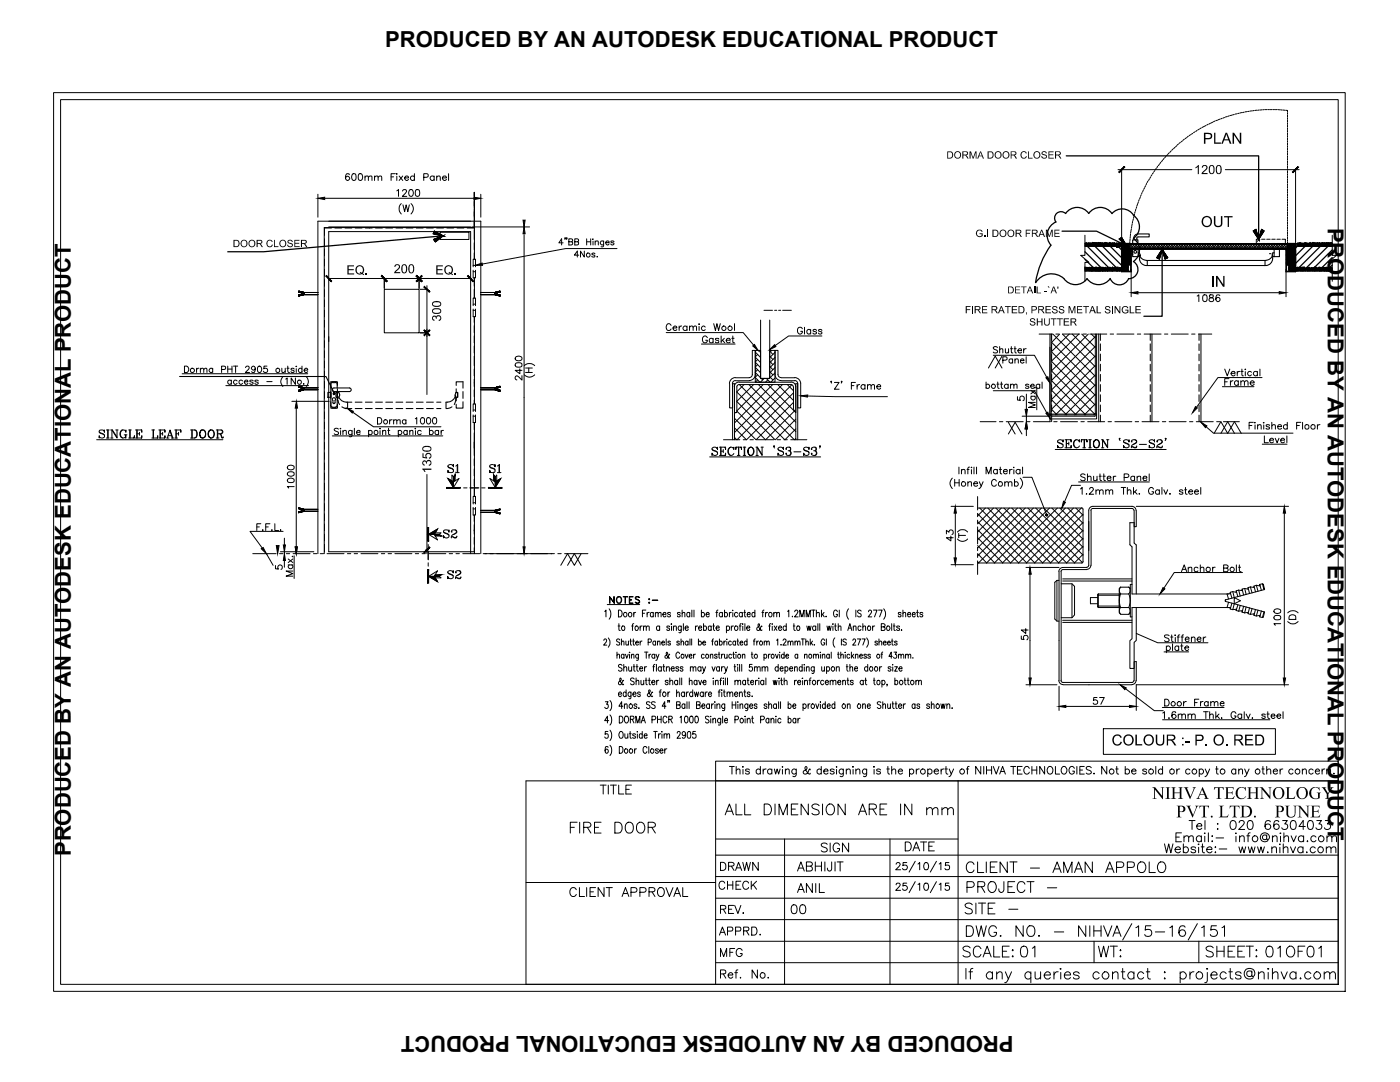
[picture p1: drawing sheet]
<svg xmlns="http://www.w3.org/2000/svg" width="279mm" height="216mm" viewBox="0 0 279 216" stroke-linecap="round" stroke-linejoin="round" font-family="sans-serif">
<defs><g id="words">
<g font-size="4.4">
<text x="76.9" y="9.5">PRODUCED BY AN AUTODESK EDUCATIONAL PRODUCT</text>
<text x="265" y="45.4" transform="rotate(90 265 45.4)">PRODUCED BY AN AUTODESK EDUCATIONAL PRODUCT</text>
<text x="14.2" y="170.8" transform="rotate(-90 14.2 170.8)">PRODUCED BY AN AUTODESK EDUCATIONAL PRODUCT</text>
<text x="202.3" y="206.8" transform="rotate(180 202.3 206.8)">PRODUCED BY AN AUTODESK EDUCATIONAL PRODUCT</text>
</g>
</g></defs>
<!-- layer: Dwg -->
<g fill="none" stroke="#000" stroke-width=".2">
<path d="M94.6 38.4v1.2M94.6 39.7v1.9M64.8 47.7v1.3M64.8 49.7v1.3M64.8 51.7v1.4M64.8 53.7v1.4M64.8 55.8v1.3M64.8 57.8v1.4M64.8 59.8v1.4M65.6 45.3h28.3M66.2 45.5h-1.4v1.5M66.8 45.5h1.4"/>
<path d="M68.9 45.5h1.3M70.9 45.5h1.3M72.9 45.5h1.4M73.7 45.4v.1M75 45.5h1.3M77 45.5h1.3M79 45.5h1.4M81.1 45.5h1.3M83.1 45.5h1.3M85.1 45.5h1.4M87.2 45.5h1.3M89.2 45.5h1.3"/>
<path d="M91.2 45.5h1.4M94.4 53.2v-1.5h.5v1.5M94.4 53.9v1.5h.5v-1.5M94.4 54.2h.5M94.4 52.9h.5M94.6 45.8v2M94.6 41.8v1.8M94.6 43.8v1.7h-1.4M94.6 48.5v1.3M94.6 50.5v1.2M94.6 55.4v1.7M94.6 57.8v1.7"/>
<path d="M94.7 51.7v-13.3v7h-30v65.1M94.7 55.4v4.1M104.6 46.8v62.3M112.4 48.5h-.9l.6-.8v1.2M112.8 47.5l-.1 .3M113.1 47.5v.3M113.5 48.2h.7v-.4l-.7-.1v1.2l.7-.1v-.5l-.2-.1M114.7 48.2h.7v-.4l-.7-.1v1.2l.7-.1v-.5l-.2-.1M115.5 50.9h-.9l.6-.8v1.2M116.6 50.1v1.2l-.7-1.2v1.2M117.1 47.7v1.2M117.1 48.2h.8"/>
<path d="M117.9 47.7v1.2M118.3 47.7v.1zM118.3 48.1v.8M118.7 50.7l-.2-.2-.4 .2 .6 .3v.3h-.4l-.2-.2M118.8 48.3l.3-.2h.3v.8M118.8 48.1v.8M119.1 51.3h.1zM120.5 48.1l-.1 1-.4 .1M120.5 48.2a.37 .37 0 0 0-.6 0 .37 .37 0 0 0 0 .5 .37 .37 0 0 0 .6 0M120.9 48.4h.7a.39 .39 0 0 0-.5-.3 .39 .39 0 0 0-.3 .4 .39 .39 0 0 0 .4 .4l.4-.2M122.5 48.2l-.2-.1-.4 .1 .6 .5a.34 .34 0 0 1-.3 .2 .34 .34 0 0 1-.3-.2M123.1 49.6h-10.2l-16.6 3.1"/>
<path d="M225.7 53.7v5.5M227.1 58.4h28.2M238.9 59.1l.4-.3v1.4M240.2 58.9l.3-.1a.74 .74 0 0 1 .4 .7 .74 .74 0 0 1-.5 .7l-.3-.3-.1-.5zM241.4 58.9v.4l.4 .1a.39 .39 0 0 1 .4 .3 .39 .39 0 0 1-.1 .4l-.5 .1-.2-.1a.38 .38 0 0 1-.1-.5 .38 .38 0 0 1 .4-.2l.4-.1v-.4zM243.4 59v-.1a.68 .68 0 0 0-.8 .5 .68 .68 0 0 0 .4 .8 .43 .43 0 0 0 .5-.4 .43 .43 0 0 0-.4-.5 .43 .43 0 0 0-.5 .4M256.7 53.7v5.5M36.4 74.6h25M36.8 73.1h.4a.68 .68 0 0 1 .5 .6 .68 .68 0 0 1-.5 .6h-.4zM39.2 73.5v.8M39.7 73.5l-.4 .1-.1 .3M40 73.7l.3-.2 .3 .1 .1 .7"/>
<path d="M40 73.5v.8M40.7 73.7l.3-.2 .3 .1v.7M42.4 73.6a.41 .41 0 0 0-.5 0 .41 .41 0 0 0 0 .6 .41 .41 0 0 0 .5 0M42.4 73.5v.8M44.2 73.7l.7-.1 .1-.4-.8-.1v1.2M45.1 76.9h16.5M45.5 73.1v1.2M45.5 73.6h.8M46.2 76a.4 .4 0 0 0-.6 0 .4 .4 0 0 0 0 .5 .4 .4 0 0 0 .6 0M46.2 75.8v.9M46.3 73.1v1.2M46.6 73.1h.8"/>
<path d="M47 73.1v1.2M47.3 76a.4 .4 0 0 0-.6 0 .4 .4 0 0 0 0 .5 .4 .4 0 0 0 .6 0M48.4 76a.4 .4 0 0 0-.6 0 .4 .4 0 0 0 0 .5 .4 .4 0 0 0 .6 0M48.8 76.2h.7v-.1a.4 .4 0 0 0-.6-.1 .4 .4 0 0 0 0 .6 .4 .4 0 0 0 .6-.1M49 73.3l.3-.2h.2l.2 .3-.7 .9h.8M50.5 76l-.2-.2-.4 .1v.1l.6 .5a.37 .37 0 0 1-.3 .2 .37 .37 0 0 1-.3-.2M51 73.5a.38 .38 0 0 1-.5 .3 .38 .38 0 0 1-.3-.5 .38 .38 0 0 1 .6-.2l.2 .4a.64 .64 0 0 1-.6 .8l-.2-.1M51.5 73.1a.37 .37 0 0 1 .6 .2v.8l-.1 .2h-.3a.82 .82 0 0 1-.2-1.2zM51.5 76l-.2-.2-.4 .1v.1l.6 .5a.37 .37 0 0 1-.3 .2 .37 .37 0 0 1-.3-.2M53.2 76.1h1.1M53.3 73.1h-.6l-.1 .5a.44 .44 0 0 1 .7 0 .44 .44 0 0 1-.1 .7 .44 .44 0 0 1-.6-.2M56.2 73.5l.1 .8h.3l.3-.2"/>
<path d="M56.5 75.2a1.32 1.32 0 0 0 0 1.9M56.9 73.5v.8M57 75.6l.3-.2v1.3M57.3 73.5h.4M57.4 73.1v1l.1 .2h.3M58.7 73.6l-.2-.1-.4 .1 .6 .4v.3h-.4l-.2-.1M59 75.4v1.3l-.9-1.3v1.3M59.1 73.1v.1zM59.1 73.6v.7M60.3 73.6a.41 .41 0 0 0-.6 0 .41 .41 0 0 0 0 .6 .41 .41 0 0 0 .6 0M60.3 73.1v1.2M60.6 76.6h.1z"/>
<path d="M60.7 73.9h.7v-.3a.41 .41 0 0 0-.6 0 .41 .41 0 0 0 0 .6 .41 .41 0 0 0 .6 0M61.1 75.2a1.32 1.32 0 0 1 0 1.9M64.8 61.9v1.3M64.8 63.9v1.4M64.8 65.9v1.4M64.8 68v1.3M64.8 70v1.4M64.8 72v1.4M64.8 74.1v1.3M64.8 76.1v1.4M64.8 78.1v1.4M94.4 61v-1.5h.5v1.5"/>
<path d="M94.4 61.7v1.5h.5v-1.5M94.4 61.9h.5M94.4 60.7h.5M94.6 71.1v1.9M94.6 63.2v1.1M94.6 65v1.4M94.6 67v1.4M94.6 69.1v1.3M94.6 73.6v1.4M94.6 75.7v1.4M94.6 77.8v1.3M94.6 79.8v.8"/>
<path d="M94.7 63.2v17.4M133 66.4h15.3l2.1 2.5M133.9 64.9a.5 .5 0 0 0-.6-.3 .5 .5 0 0 0-.3 .5 .55 .55 0 0 0 .2 .8 .55 .55 0 0 0 .7-.3M134.3 65.4h.8a.41 .41 0 0 0-.6-.3 .41 .41 0 0 0-.1 .7l.2 .1 .5-.1M135.5 65.1v.8M136 65.1h-.3l-.2 .3M137.1 65.3a.45 .45 0 0 0-.7-.1 .45 .45 0 0 0 0 .7 .45 .45 0 0 0 .7-.1M137.1 65.1v.8M137.6 65.3l.3-.2h.3l.1 .8M137.6 65.1v.8M138.3 65.3l.3-.2h.4v.8M139.5 64.6v.2z"/>
<path d="M139.5 65.1v.8M140 68.7h6.7M140.7 65.3a.43 .43 0 0 0-.6-.1 .43 .43 0 0 0 0 .6 .43 .43 0 0 0 .6 0M141.2 67.4a.5 .5 0 0 0-.6-.4 .5 .5 0 0 0-.4 .5v.4a.49 .49 0 0 0 .5 .5 .49 .49 0 0 0 .5-.5h-.4M142.3 67.7a.43 .43 0 0 0-.6-.1 .43 .43 0 0 0 0 .7 .43 .43 0 0 0 .6-.1M142.3 67.5v.9M142.4 64.6l.4 1.3 .3-1.3 .3 1.3 .3-1.3M143.5 67.7l-.1-.2h-.6v.3l.6 .2 .1 .2-.3 .2h-.4v-.2M143.9 67v1.4M144.2 67.9l.4 .5M144.6 67.5l-.7 .6M144.9 67.9h.8a.42 .42 0 0 0-.6-.4 .42 .42 0 0 0-.1 .7l.3 .2 .4-.2"/>
<path d="M145.6 76.6v4.8h.6v-4.8M146 67.5h.5M146.2 76.6h.4v11.1M146.2 76.6v11.1M146.2 67l.1 1.4h.3M146.6 64.6v1.3M146.8 75.3a1.21 1.21 0 0 0-1.2 1.2M146.8 75.9a.61 .61 0 0 0-.6 .6M146.8 75.4h2.7M146.8 76h2.7M147.1 78.2l9.5 9.5M147.5 76.2a.95 .95 0 0 0-1 1"/>
<path d="M147.5 76.7l-.4 .3v.2v5.1h-.5v-5.1M147.5 76.3h10.4M147.5 76.7h10.4M147.6 76.7l10.9 11M148.5 76.7l-1.4 1.5M149.5 76.7l9.3 9.4M149.5 75.3a.61 .61 0 0 0 .6-.6v-4.8h.6v4.8a1.21 1.21 0 0 1-1.2 1.2M150.4 76.7l-3.3 3.4M150.7 69.9h1.1v5.6h1.8v-5.6h1.1v6.4h-4zM150.7 75.3l1 1M150.7 74.3l1.1 1.1M150.7 73.3l1.1 1.1"/>
<path d="M150.7 72.3l1.1 1M150.7 71.3l1.1 1M150.7 70.3l1.1 1M150.9 69.9l-.2 .2M151.2 70.7l-.5 .5M151.2 71.7l-.5 .5M151.2 72.8l-.5 .4M151.2 73.8l-.5 .4M151.2 74.8l-.5 .5M151.2 75.8l-.5 .5M151.4 76.7l7.4 7.5M151.5 69.9l.3 .4"/>
<path d="M151.8 63.9v11.6h1.8v-11.6M151.8 70.1l-.1 .1M151.8 71.1l-.1 .1M151.8 72.2h-.1M151.8 73.2l-.1 .1M151.8 74.2l-.1 .1M151.8 75.2l-.1 .1M151.9 75.5l.3 .3M152.3 76.7l-5.2 5.3M152.5 61.9h1.7M152.5 75.5l-.7 .8M152.9 75.5l.8 .8"/>
<path d="M153.2 75.8l-.4 .5M153.3 76.7l5.4 5.5M153.6 75.2l.6 .6M153.6 74.2l.6 .6M153.6 73.1l.6 .7M153.6 72.1l.6 .7M153.6 71.1l.6 .6M153.6 70l.6 .7M154 69.9l-.3 .3M154.2 76.7l-7.6 7.7M154.6 61.9h.4M154.7 70.3l-1 .9"/>
<path d="M154.7 71.3l-1 .9M154.7 72.3l-1 1M154.7 73.3l-1 1M154.7 74.4l-1 .9M154.7 75.4l-.9 .9M155.2 76.7l3.2 3.2M155.4 61.9h.4M155.9 75.3a.61 .61 0 0 1-.6-.6v-4.8h-.6v4.8a1.21 1.21 0 0 0 1.2 1.2M155.9 75.4h2.7M155.9 76h2.7M156.2 76.7l-9.6 9.6M156.2 61.9h1.7"/>
<path d="M157.1 76.7l1.3 1.3M157.9 76.2a.95 .95 0 0 1 .9 1v5.1l-.4-.6v-4.5M157.9 76.7l.4 .3v.2M158 76.8l-10.9 10.9M158.4 78.4l-9.4 9.3M158.6 75.3a1.21 1.21 0 0 1 1.2 1.2M158.6 75.9a.61 .61 0 0 1 .6 .6M159.2 76.6v4.8h.6v-4.8M159.2 76.6h-.4v11.1M159.2 76.6v11.1M160.1 65.6a.55 .55 0 0 0-.7-.2 .55 .55 0 0 0-.2 .7 .49 .49 0 0 0 .4 .6 .49 .49 0 0 0 .5-.6h-.3M160.6 65.3v1.4"/>
<path d="M161.1 79l16 .1M161.8 65.9a.43 .43 0 0 0-.6 0 .43 .43 0 0 0 0 .6 .43 .43 0 0 0 .6-.1M161.8 65.7v1M163 65.9a.41 .41 0 0 0-.8 0l.7 .3 .1 .2a.41 .41 0 0 1-.8 0M164 65.9a.37 .37 0 0 0-.3-.2 .37 .37 0 0 0-.3 .2l.6 .3v.2a.37 .37 0 0 1-.3 .3 .37 .37 0 0 1-.3-.3M164 67h-6.6l-2.7 1.9M165.8 76.1h.2h-.2l.2 .3M166.5 76.3h1l-1 1.4h1M168 76.1h-.1h.1l-.1 .3M169.9 76.9h.5M170.7 76.3h-.8v1.4M171.1 76.7v1"/>
<path d="M171.6 76.7l-.3 .1-.2 .4M172.6 76.9a.44 .44 0 0 0-.6 0 .44 .44 0 0 0 0 .6 .44 .44 0 0 0 .6 0M172.6 76.7v1M173.1 77l.3-.3 .4 .1v.9M173.1 76.7v1M173.8 77l.3-.3 .4 .1v.9M175 77.2h.8v-.2a.42 .42 0 0 0-.7-.1 .42 .42 0 0 0 0 .6 .42 .42 0 0 0 .7 0M196.8 76.8a.41 .41 0 0 1 .6 0 .41 .41 0 0 1 0 .6 .41 .41 0 0 1-.6-.1M196.8 76.2v1.3M197.3 73.4l1.3-2.3 1.4 2.3M198.2 70.9h8.2l2.5 4.4M198.2 78h8.2l2.5 4.4"/>
<path d="M199 76.7h.4M199.1 69.3l-.3-.1-.6 .1 .1 .3 .8 .4-.1 .4h-.5l-.3-.1M199.1 76.2v1l.1 .3h.2M199.5 69.8l.2-.2h.4v.8M199.5 69.2v1.2M199.7 76.7h.4M199.8 76.2v1l.1 .3h.2M200 71.1l-1.4 2.3M200.1 71.9l.8-.2v-.4l-.8-.1v1.3M200.6 69.6l.1 .8h.4l.2-.2M201.2 76.8a.42 .42 0 0 0-.6 0 .42 .42 0 0 0 0 .6 .42 .42 0 0 0 .6-.1M201.2 76.7v.8"/>
<path d="M201.3 69.6v.8M201.7 76.9l.3-.2h.3v.8M201.7 69.6h.4M201.7 76.7v.8M201.8 69.2l.1 1.2h.2M202.1 71.8a.41 .41 0 0 0-.6-.1 .41 .41 0 0 0 0 .6 .41 .41 0 0 0 .6 0M202.1 71.6v.9M202.3 76.9l.3-.2h.3l.1 .8M202.4 69.6h.4M202.6 71.9l.1-.2h.4l.1 .8M202.6 69.2v1v.2h.2M202.6 71.6v.9"/>
<path d="M203.1 79.1v.7l.6 .1a.49 .49 0 0 1 0-.8 .49 .49 0 0 1 .7 .2 .49 .49 0 0 1-.2 .7M203.1 70h.8l-.1-.4a.42 .42 0 0 0-.6 .1 .42 .42 0 0 0 .1 .6 .42 .42 0 0 0 .6 0M203.7 72h.7a.4 .4 0 0 0-.7-.3 .4 .4 0 0 0 .1 .7l.3 .1 .3-.2M204.3 69.6v.8M204.8 69.6h-.3l-.2 .4M204.8 71.2v1.3M204.8 78.6v3.1M205.3 76.8l-.2-.1-.4 .1 .6 .4v.3h-.6v-.2M205.7 77h.7v-.2a.41 .41 0 0 0-.6 0 .41 .41 0 0 0 0 .6 .41 .41 0 0 0 .6-.1M205.7 79.1h.9M205.7 77.9l.9 .7M205.9 79.1a.43 .43 0 0 0 0 .6 .43 .43 0 0 0 .6 0 .43 .43 0 0 0-.1-.6"/>
<path d="M206.6 77.3v.1zM206.6 77.9l-.9 .7M206.9 77.2v4.6M207.4 66.7h2.6M207.5 76.8a.41 .41 0 0 0-.6 0 .41 .41 0 0 0 0 .6 .41 .41 0 0 0 .6-.1M207.5 76.7v.8M208 76.2v1.3M209.5 66.7v17.4M209.8 66.7v16l8.6 .1M209.9 66.7v1.2M209.9 68.6v1.4M209.9 70.6v1.4"/>
<path d="M209.9 72.7v1.3l8.7 8.7M209.9 74.7v1.4M209.9 76.7v1.4M209.9 78.8v1.3M209.9 79.8l3 3M209.9 77.9l4.9 4.9M209.9 76l6.8 6.8M209.9 72.1l8.7 8.7M209.9 70.2l8.7 8.7M210.1 66.7l8.5 8.4M210.7 66.7h.7M211.4 66.7l-1.5 1.6 8.7 8.7"/>
<path d="M212 66.7l6.6 6.5M212.1 66.7h3.4M213.4 66.7l-3.5 3.4M214 66.7l4.6 4.5M215.3 66.7l-5.4 5.3M215.9 66.7l2.7 2.6M216.1 66.7h.7M217.2 66.7l-7.3 7.3M217.5 66.7h3.4M217.8 66.7l.8 .7M218.6 66.7v15.9M218.6 67.2l-8.7 8.7"/>
<path d="M218.6 69.1l-8.7 8.7M218.6 71l-8.7 8.7M218.6 72.9l-8.7 8.7M218.6 74.8l-8 8M218.6 76.8l-6.1 6M218.6 78.7l-4.1 4.1M218.8 66.7v15.9v.2l-.4 .2M219.3 66.7v17.4M219.6 66.7v1.2M219.6 68.6v1.4M219.6 70.6v1.4M219.6 72.7v1.3"/>
<path d="M219.6 74.7v1.4M219.6 76.7v1.4M219.6 78.8v1.3M221.6 66.7h.6M222.9 66.7h3.4M227 66.7h.7M228.3 66.7h3.4M229.6 66.7v1.2M229.6 68.6v1.4M229.6 70.6v1.4M229.6 72.7v1.3M229.6 74.7v1.4"/>
<path d="M229.6 76.7v1.4M229.6 78.8v1.3M229.9 66.7v17.4M232.4 66.7h.7M233.8 66.7h3.3M237.8 66.7h.7M239.2 66.7h2.6M239.3 66.7v1.2M239.3 68.6v1.4M239.3 70.6v1.4M239.3 72.7v1.3M239.3 74.7v1.4"/>
<path d="M239.3 76.7v1.4M239.3 78.8v1.3M239.7 66.7v17.4M244 77.2h6.3M244.4 73.6l.5 1.4 .5-1.4M244.4 76.2h.5M245.3 75.6h-.9v1.3M245.6 76v.9M245.7 74.5h.8a.44 .44 0 0 0-.5-.4 .44 .44 0 0 0-.4 .5 .44 .44 0 0 0 .4 .4l.5-.2M246.1 76l-.3 .1-.2 .3M246.9 74.1v.9M247.1 76.2a.42 .42 0 0 0-.6-.1 .42 .42 0 0 0 0 .7 .42 .42 0 0 0 .6-.1"/>
<path d="M247.1 76v.9M247.4 74.1l-.3 .1-.2 .3M247.6 76.2l.4-.2 .3 .1 .1 .8M247.6 74.1h.5M247.6 76v.9M247.8 73.6v1.1l.1 .2 .2 .1M248.4 76.2l.3-.2 .3 .1 .1 .8M248.5 73.6v.2zM248.5 74.2v.8M249.5 76.4h.8a.4 .4 0 0 0-.4-.4 .4 .4 0 0 0-.4 .4l.3 .5 .5-.2M249.8 74.3a.42 .42 0 0 0-.7-.1 .42 .42 0 0 0 0 .6 .42 .42 0 0 0 .7 0M250.9 74.3a.44 .44 0 0 0-.6-.1 .44 .44 0 0 0 0 .7 .44 .44 0 0 0 .6-.1"/>
<path d="M250.9 74.1v.9M251.4 73.6v1.4M19.3 87.7h25.2M19.8 86.2l.9 .4 .2 .6a.6 .6 0 0 1-.7 .2 .6 .6 0 0 1-.4-.5v.5v-.2M20.8 86l.1-.2v.5a.54 .54 0 0 0-.5-.5 .54 .54 0 0 0-.6 .4l.1 .2 1 .5M21.2 85.8h.6M21.2 87.4h.6M21.5 85.8v1.6M21.6 85.8v1.6M22.1 85.8h.3l1 1.4M22.1 87.4h.4M22.3 85.8v1.6"/>
<path d="M23.1 85.8h.5M23.4 85.8v1.6l-1-1.5M24.5 85.8a.9 .9 0 0 0 0 1.6M24.8 86.8h.5M25 86l.1 .3v-.5l-.1 .2a.75 .75 0 0 0-1 .1 .75 .75 0 0 0 .1 1.1l.4 .2 .5-.2M25 86.8v.6M25.1 86.8v.6M25.7 87.4h1.1v-.5l-.1 .5M25.7 85.8h.5M25.9 85.8v1.6M26 85.8v1.6M27 85.8h1.3v.5l-.1-.5"/>
<path d="M27 87.4h1.3v-.5l-.1 .5M27.3 85.8v1.6M27.4 85.8v1.6M27.4 86.6h.4M27.8 86.3v.6M30.3 87.4h1.2v-.5l-.1 .5M30.3 85.8h.5M30.6 85.8v1.6M31.7 85.8h1.2v.5v-.5M31.7 87.4h1.2v-.5v.5M31.9 85.8v1.6M32 86.6h.5"/>
<path d="M32 85.8v1.6M32.5 86.3v.6M33.3 87.4h.4M33.4 87.4l.5-1.6 .6 1.6M33.6 86.9h.6M33.9 86l.5 1.4M34.2 87.4h.5M34.9 85.8h1.2v.5v-.5M34.9 87.4h.5M35.1 85.8v1.6M35.2 86.6h.4M35.2 85.8v1.6"/>
<path d="M35.6 86.3v.6M38 85.8h.8a.85 .85 0 0 1 .6 .8 .85 .85 0 0 1-.6 .8h-.8M38.3 85.8v1.6M38.8 85.8a.9 .9 0 0 1 0 1.6M40.4 85.8a.83 .83 0 0 0-.6 .9 .83 .83 0 0 0 .7 .7 .88 .88 0 0 0 .6-.8 .88 .88 0 0 0-.6-.8 .86 .86 0 0 0-.6 .6 .86 .86 0 0 0 .3 .9l.2 .1M40.5 85.8a.92 .92 0 0 1 0 1.6M42.1 85.8a.79 .79 0 0 0-.6 .9 .79 .79 0 0 0 .9 .6 .8 .8 0 0 0 .4-.9 .8 .8 0 0 0-.9-.6 .95 .95 0 0 0 .2 1.6M42.2 85.8a.92 .92 0 0 1 0 1.6M43.2 85.8h1.1l.2 .3-.2 .4-.8 .1M43.2 87.4h.5M43.4 85.8v1.6M43.5 85.8v1.6"/>
<path d="M43.8 86.6l.3 .1 .3 .6 .2-.1-.1 .2-.3-.1-.2-.7M44.1 85.8l.3 .3-.3 .5M57.4 95.6a.68 .68 0 0 1 .9-.2 .68 .68 0 0 1 .4 .7l-.5 .2h-.6a.41 .41 0 0 1-.2-.7zM57.4 94.3l.5-.2a.55 .55 0 0 1 .8 .5 .74 .74 0 0 1-.7 .4 .74 .74 0 0 1-.7-.5zM57.4 93a.68 .68 0 0 1 .9-.2 .68 .68 0 0 1 .4 .7l-.5 .3a.61 .61 0 0 1-.9-.6zM58.2 80.1h7.5M58.7 97.1h-1.4l.3 .3M59.1 80.6v29.9M64.8 80.2v1.3M64.8 82.2v1.4M64.8 84.2v1.4M64.8 86.3v1.3"/>
<path d="M64.8 88.3v1.3M64.8 90.3v1.4M64.8 92.4v1.3M64.8 94.4v1.3M64.8 96.4v1.4M64.8 98.5v1.3M66.3 87h22.1M67.5 85.6l-.2-.1-.6 .1v.3l.8 .4-.1 .4h-.4l-.3-.1M68 85.5v.1zM68 85.9v.8M68.4 86.1l.3-.2h.4v.8M68.4 85.9v.8"/>
<path d="M70.3 85.9l-.1 1.1-.5 .1M70.3 86a.41 .41 0 0 0-.6 0 .41 .41 0 0 0 0 .6 .41 .41 0 0 0 .6 0M70.7 85.5v1.2M71.1 86.3h.8l-.1-.4a.42 .42 0 0 0-.6 .1 .42 .42 0 0 0 .1 .6 .42 .42 0 0 0 .6 0M73.6 86a.41 .41 0 0 1 .6 0 .41 .41 0 0 1 0 .6 .41 .41 0 0 1-.6 0M73.6 85.9v1.3M75.3 83.3h.5a.68 .68 0 0 1 .4 .7 .68 .68 0 0 1-.4 .6h-.5zM75.8 85.5v.1zM75.8 85.9v.8M76.4 86.1l.1-.2h.4l.1 .8M76.4 85.9v.8M77.4 85.9h.4"/>
<path d="M77.5 85.5l.1 1.2h.2M77.8 83.8v.8M78.3 83.8a.38 .38 0 0 0-.5 .3M78.6 84l.3-.2h.2l.1 .8M78.6 83.8v.8M79.2 84l.3-.2h.3l.1 .8M79.5 86a.41 .41 0 0 1 .6 0 .41 .41 0 0 1 0 .6 .41 .41 0 0 1-.6 0M79.5 85.9v1.3M81 83.9a.4 .4 0 0 0-.6 0 .4 .4 0 0 0 0 .6 .4 .4 0 0 0 .6-.1M81 83.8v.8M81.3 86l-.2-.1a.41 .41 0 0 0-.5 .2 .41 .41 0 0 0 .1 .5 .41 .41 0 0 0 .6 0M81.3 85.9v.8"/>
<path d="M81.8 86.1l.1-.2h.5v.8M81.8 85.9v.8M82.9 83.6l.3-.3v1.3M82.9 85.5v.1zM82.9 85.9v.8M84.1 86a.41 .41 0 0 0-.6 0 .41 .41 0 0 0 0 .6 .41 .41 0 0 0 .6 0M84.1 83.4l.3-.1a.7 .7 0 0 1 .3 .7 .7 .7 0 0 1-.4 .6 .79 .79 0 0 1-.2-1.2zM85.3 83.4a.63 .63 0 0 1 .7 .4 .63 .63 0 0 1-.4 .8h-.1a.87 .87 0 0 1-.2-1.2zM85.7 86a.42 .42 0 0 1 .6 0 .42 .42 0 0 1 0 .6 .42 .42 0 0 1-.6 0M85.7 85.5v1.2M86.5 83.4l.3-.1a.7 .7 0 0 1 .4 .7 .7 .7 0 0 1-.5 .6 .83 .83 0 0 1-.2-1.2zM87.5 86a.41 .41 0 0 0-.6 0 .41 .41 0 0 0 0 .6 .41 .41 0 0 0 .6 0"/>
<path d="M87.5 85.9v.8M88 85.9v.8M88.5 85.9a.37 .37 0 0 0-.5 .4M89.4 93.1l1 .5 .1 .5-.4 .2a.53 .53 0 0 1-.7-.5v.5l.1-.2M89.4 95.5l1.1 .6 1.1-.6-1.1 1.8zM90.2 97.4h1.6M90.4 92.9l.1-.2v.5a.57 .57 0 0 0-.5-.5 .57 .57 0 0 0-.6 .4l.2 .2 .9 .5M90.5 95.2l-.3-.4v1.1M90.5 95.2l.3-.4v1.1M90.5 95.2v2.1M91 93l.3-.3v1.6M91 94.3h.6"/>
<path d="M91.3 92.8v1.5M92.5 97.4h.7M93.8 97.4h1.8M94.4 82.1v-1.5h.5v1.5M94.4 82.8v1.5h.5v-1.5M94.4 83h.5M94.4 81.8h.5M94.6 86.4v4.5M94.6 84.3v1.4M94.6 88.2v1.2M94.6 91.6v1.3M94.6 93.6v1.3"/>
<path d="M94.6 95.6v1.4M94.6 97.6v1.4M94.7 84.3v14.7M94.7 88.2v1.2M96.1 97.4h.7M97.5 97.4h1.7M97.7 93.1l1 .5a.52 .52 0 0 1-.3 .7 .52 .52 0 0 1-.7-.5v.5l.1-.2M97.8 95.5l1 .6 1.1-.6-1.1 1.8zM98.7 92.9l.1-.2v.5a.54 .54 0 0 0-.5-.5 .54 .54 0 0 0-.6 .4l.2 .2 .9 .5M98.8 95.2l.3-.4v1.1M98.8 95.2l-.3-.4v1.1M98.8 95.2v2.1"/>
<path d="M99.3 93l.4-.3v1.6M99.3 94.3h.7M99.6 92.8v1.5M141.6 91.2h22.2M142.1 89.6l.9 .5a.54 .54 0 0 1-.2 .8 .54 .54 0 0 1-.7-.5v.5l.1-.3M143.1 89.5l.1-.3v.5a.57 .57 0 0 0-.5-.5 .57 .57 0 0 0-.6 .4l.2 .3 .9 .4M143.6 89.2h1.2v.5l-.1-.5M143.6 90.9h1.2v-.5l-.1 .5M143.8 89.2v1.7M143.9 89.2v1.7M143.9 90h.4M144.3 89.7v.6"/>
<path d="M144.4 87.7h3.2M145.8 89.2a.94 .94 0 0 0 0 1.7M146.4 89.5l.1 .2v-.5l-.1 .3a.74 .74 0 0 0-1.1 .1 .74 .74 0 0 0 .1 1 .57 .57 0 0 0 .6 .3 .57 .57 0 0 0 .5-.4M146.6 87.3l.4 .4M146.6 85.4l2.4 2.3M146.6 83.5l4.3 4.2M146.8 82.3l-.2 .2M146.9 89.2l-.1 .5v-.5h1.2v.5l-.1-.5M147.1 82l5.7 5.7M147.1 80.1l7.6 7.6M147.1 90.9h.6M147.4 89.2v1.7"/>
<path d="M148.3 87.7h.7M148.3 90.9h.5M148.3 89.2h.5M148.5 89.2v1.7M148.6 89.2v1.7M149.7 87.7h.7M149.8 89.2a.87 .87 0 0 0-.6 .9 .87 .87 0 0 0 .7 .8 .86 .86 0 0 0 .6-.9 .86 .86 0 0 0-.7-.8 .96 .96 0 0 0 0 1.7M149.9 89.2a.96 .96 0 0 1 0 1.7M150.9 90.9h.4M150.9 89.2h.3l.9 1.5M151 87.7h3.4M151.1 89.2v1.7"/>
<path d="M151.9 89.2h.4M152.1 89.2v1.7l-.9-1.5M154.4 89h.2h-.2l.2 .4M155.1 87.7h.7M155.3 89.6l.9 .5a.54 .54 0 0 1-.2 .8 .54 .54 0 0 1-.7-.5v.5v-.3M156.3 89.5l.1-.3v.5a.57 .57 0 0 0-.6-.5 .57 .57 0 0 0-.5 .4l.3 .3 .8 .4M156.4 87.7h.7M156.9 89.6v.1l.1-.4a.57 .57 0 0 1 .8 .2v.4h-.5M157.5 89.2a.38 .38 0 0 1 .3 .4 .38 .38 0 0 1-.3 .3l.2 .1a.46 .46 0 0 1 .2 .5 .46 .46 0 0 1-.4 .4l-.5-.1-.1-.4v.1M157.8 90.1v.6l-.3 .2M157.8 87.7h3.2M158.4 80.3l-7.5 7.4"/>
<path d="M158.4 90.2h1.4M158.6 82l-5.8 5.7M158.8 83.6l-4 4.1M158.8 85.6l-2.1 2.1M158.8 87.5l-.2 .2M160.4 89.6l.9 .5a.54 .54 0 0 1-.2 .8 .54 .54 0 0 1-.7-.5v.5l.1-.3M161.4 89.5v-.3v.5a.54 .54 0 0 0-.4-.5 .54 .54 0 0 0-.6 .4l.1 .3 .9 .4M162 89.6v.1l-.1-.1a.52 .52 0 0 1 .6-.4 .52 .52 0 0 1 .4 .5l-.1 .2h-.4M162.6 89.2l.2 .3v.4h-.2l.2 .1a.46 .46 0 0 1 .2 .5 .46 .46 0 0 1-.4 .4 .52 .52 0 0 1-.7-.4l.1-.1v.1M162.8 90.1l.1 .4-.3 .4M163.7 89h-.1h.1l-.1 .4M190.1 95.4a1.38 1.38 0 0 0 0 2.1"/>
<path d="M190.5 95.7v1.3M190.5 96.3h.9M191.4 93.2v1.4M191.4 95.7v1.3M191.9 93.9l.2-.2h.4l.1 .9M191.9 93.7v.9M193 93.7h.4M193.2 96.4l.3-.3 .3 .1 .1 .8M193.2 96.1v.9M193.5 93.2l-.3 .3v1.1M193.9 93.2v.1zM193.9 93.7v.9"/>
<path d="M194.3 96.5h.8a.42 .42 0 0 0-.6-.3 .42 .42 0 0 0-.1 .6l.2 .2 .5-.2M194.4 93.2v1.4M194.9 93.2v1.4M195.1 99.1v2.7M195.4 96.1l.4 .9 .4-.9M195.6 84.1h3.2M195.8 97l-.4 .5M196.8 94.6v-1.4l.5 1.4 .5-1.4v1.4M198.8 96a.48 .48 0 0 0-.5-.3 .48 .48 0 0 0-.4 .5v.3a.48 .48 0 0 0 .4 .5 .48 .48 0 0 0 .5-.3M199 93.8a.42 .42 0 0 0-.6 0 .42 .42 0 0 0 0 .6 .42 .42 0 0 0 .6-.1M199 93.7v.9M199.4 93.7h.5"/>
<path d="M199.5 84.1h.6M199.6 93.2v1.1l.1 .2 .2 .1M200.3 94.1h.7a.42 .42 0 0 0-.6-.4 .42 .42 0 0 0 0 .8 .38 .38 0 0 0 .6-.2M200.5 96.4l.4-.3 .3 .1v.8M200.5 96.1v.9M200.8 84.1h3.4M201.2 96.4l.3-.3 .4 .1 .1 .8M201.2 86.6l1.4-2.3 1.3 2.3M201.2 84.3l1.4 2.3M201.5 93.7v.9M202 93.7a.38 .38 0 0 0-.5 .4M202.3 93.2v.1z"/>
<path d="M202.3 93.7v.9M202.5 96.3a.43 .43 0 0 1 .6 0 .43 .43 0 0 1 0 .6 .43 .43 0 0 1-.6-.1M202.5 95.7v1.3M203.6 93.8a.44 .44 0 0 0-.7 0 .44 .44 0 0 0 0 .6 .44 .44 0 0 0 .7-.1M203.6 93.7v.9M203.6 95.4a1.38 1.38 0 0 1 0 2.1M204 83h5.3M204.1 93.2v1.4M204.2 95.2h1.7l3 7.6M204.8 83v1.2M204.8 85.6v1.3M204.9 84.1h.7"/>
<path d="M206.2 84.1h3.4M206.6 80.3h-1.3l1.3 .5-1.3 .5h1.3M209.5 82.6l.1 .2 .3 .2h8.5M209.5 82.6h9.3v1h-9.3zM209.9 80.8v1.4M209.9 82.8v1.3M209.9 81.7l1.1 1.1M210.3 84.1h.7M210.6 89.7h22.1M211.1 88.1l.9 .5a.51 .51 0 0 1-.1 .8 .51 .51 0 0 1-.8-.3v-.2v.5v-.3M211.7 84.1h3.3M212.1 88l.1-.3v.5a.57 .57 0 0 0-.6-.5 .57 .57 0 0 0-.5 .4v.2l1.1 .5"/>
<path d="M212.5 87.7h1.3v.5l-.1-.5M212.5 89.4h1.3v-.5l-.1 .5M212.8 87.7v1.7M212.8 88.5h.5M213.3 88.2v.6M214.8 87.7a.9 .9 0 0 0 0 1.7M215.3 96.2h14.1M215.3 88l.1 .2v-.5l-.1 .3-.3-.3a.77 .77 0 0 0-.8 .9 .77 .77 0 0 0 1 .7l.2-.3M215.6 96.8h-1.7l-1.4 3.3M215.6 97.6l.4-.3v1.3M215.7 84.1h.7M215.9 87.7l-.1 .5v-.5h1.1v.5v-.5"/>
<path d="M216.1 89.4h.5M216.4 87.7v1.7M216.6 94.8a.45 .45 0 0 0-.6-.3 .45 .45 0 0 0-.3 .5l.7 .3 .2 .4-.4 .2h-.4l-.1-.2M216.8 98.6h.1zM217 95.3l.2-.2h.5v.8M217 94.6v1.3M217.1 84.1h3.4M217.3 89.4h.5M217.3 87.7h.5M217.5 97.6l.2-.3h.3l.2 .4-.8 .9h.9M217.5 87.7v1.7M217.6 87.7v1.7"/>
<path d="M218.3 95v.9h.3l.3-.2M218.6 82.6l-.2 .1M218.6 80.6l-2.2 2.2M218.6 82.5l-.3 .3M218.7 87.7a.84 .84 0 0 0-.5 .9 .84 .84 0 0 0 .7 .8 .83 .83 0 0 0 .6-.9 .83 .83 0 0 0-.8-.8 .92 .92 0 0 0 0 1.7M218.7 98l.4-.3 .3 .1v.8M218.7 97.7v.9M218.9 87.7a.92 .92 0 0 1 0 1.7M218.9 95v.9M219.4 95h.4M219.4 98l.3-.3 .4 .1 .1 .8M219.5 94.6v1.1l.1 .2h.3"/>
<path d="M219.6 80.8v1.4M219.6 82.8v1.3M219.8 89.4h.5M219.8 87.7h.3l1 1.5M220 87.7v1.7M220.1 95h.5M220.3 94.6v1.1l.1 .2h.2M220.7 98l.3-.3 .3 .1 .1 .8M220.7 97.7v.9M220.8 87.7h.5M221 95.4h.7a.41 .41 0 0 0-.5-.3 .41 .41 0 0 0-.2 .6l.3 .2h.3l.1-.2M221.1 87.7v1.7l-1-1.5"/>
<path d="M221.1 84.1h.7M221.4 98l.3-.3 .3 .1 .1 .8M222.2 95v.9M222.5 84.1h3.4M222.7 95a.38 .38 0 0 0-.5 .4M223.4 87.5h.1h-.1l.1 .4M223.8 97.3h.8M224.2 88.1l1 .5a.51 .51 0 0 1-.1 .8 .51 .51 0 0 1-.8-.3l-.1-.2v.5l.1-.3M224.2 97.3v1.3M224.4 95.3l.8-.1 .1-.4-.4-.2h-.5v1.3M225 98l.3-.3 .3 .1 .1 .8M225 97.3v1.3"/>
<path d="M225.2 88l.1-.3v.5a.57 .57 0 0 0-.5-.5 .57 .57 0 0 0-.6 .4l.1 .2 1 .5M225.9 88v.2l-.1-.1a.52 .52 0 0 1 .6-.4 .52 .52 0 0 1 .4 .6l-.2 .2a.8 .8 0 0 0-.8 .9M226.2 97.3v1.3M226.4 95.2a.42 .42 0 0 0-.6-.1 .42 .42 0 0 0 0 .7 .42 .42 0 0 0 .6-.1M226.4 95v.9M226.5 87.7l.3 .3a.67 .67 0 0 1-.6 .7M226.5 98.1l.4 .5M226.6 84.1h.6M226.9 89.1l-.3 .2-.8-.1M226.9 89l-.2 .4-.7-.3M226.9 97.7l-.7 .7M226.9 95.3l.4-.3 .3 .1 .1 .8"/>
<path d="M226.9 95v.9M227.4 98.5v.1zM227.4 88.7h1.4M227.9 84.1h3.4M228.1 95.4h.8a.41 .41 0 0 0-.6-.3 .41 .41 0 0 0-.1 .6l.2 .2h.4l.1-.2M229.3 88.1l1.1 .6a.52 .52 0 0 1-.4 .7 .52 .52 0 0 1-.7-.5v.5l.1-.3M229.3 94.6v1.3M229.6 80.8v1.4M229.6 82.8v1.3M230.2 97.6a.58 .58 0 0 0-.9-.1 .58 .58 0 0 0 0 .8 .46 .46 0 0 0 .5 .3 .46 .46 0 0 0 .4-.5h-.3M230.4 88v-.3v.5a.54 .54 0 0 0-.5-.5 .54 .54 0 0 0-.6 .4l1.1 .7M231 88v.2l-.1-.1a.52 .52 0 0 1 .6-.4 .52 .52 0 0 1 .4 .6l-.6 .4a.54 .54 0 0 0-.4 .7"/>
<path d="M231.4 97.9a.45 .45 0 0 0-.7 0 .45 .45 0 0 0 0 .6 .45 .45 0 0 0 .7 0M231.4 97.7v.9M231.6 87.7l.3 .3a.67 .67 0 0 1-.6 .7M231.9 97.3v1.3M232 89.1l-.2 .2-.9-.1M232 89l-.2 .4-.7-.3M232 84.1h.6M232.3 97.7l.3 .9 .4-.9M232.7 87.5h-.2h.2l-.2 .4M233.3 84.1h3.4M233.4 98.6h.2zM236.1 97.9a.4 .4 0 0 0-.4-.2 .4 .4 0 0 0-.3 .2l.7 .5-.3 .2-.4-.1"/>
<path d="M236.4 97.7h.4M236.6 97.3v1.1l.1 .2h.2M237.2 98.1h.8a.42 .42 0 0 0-.7-.2 .42 .42 0 0 0 .3 .7l.4-.1M237.4 84.1h.7M238.4 98.1h.8a.42 .42 0 0 0-.6-.3 .42 .42 0 0 0-.2 .7l.3 .1 .5-.1M238.7 84.1h3.4M239.3 80.8v1.4M239.3 82.8v1.3M239.6 97.3v1.3M242.3 86.5l1.4-2.4 1.3 2.4 1.4-2.4 1.3 2.4M242.8 84.1h.7M243.7 86.5l1.3-2.4 1.4 2.4"/>
<path d="M244.2 84.1h3.1M249.3 84.9h.5M250.1 84.3h-.8v1.3M250.5 84.3v.1zM250.5 84.8v.8M251 85l.3-.3 .3 .1 .1 .8M251 84.7v.9M251.9 88.6h5M252.2 84.3v.1zM252.2 84.8v.8M252.3 87v1.3h.8M253.4 84.9l-.3-.2-.4 .1v.1l.1 .2 .5 .1v.4h-.6v-.1"/>
<path d="M253.4 87.8h.8a.42 .42 0 0 0-.6-.3 .42 .42 0 0 0-.2 .7l.3 .1 .5-.1M253.8 85l.4-.3 .3 .1v.8M253.8 84.3v1.3M254.5 87.4l.4 .9 .4-.9M255 85.1h.8a.42 .42 0 0 0-.6-.3 .42 .42 0 0 0-.2 .7l.3 .1 .5-.1M255.6 87.8h.8a.42 .42 0 0 0-.6-.3 .42 .42 0 0 0-.2 .7l.3 .1 .5-.1M256.8 87v1.3M256.9 84.9a.43 .43 0 0 0-.6 0 .43 .43 0 0 0 0 .6 .43 .43 0 0 0 .6 0M256.9 84.3v1.3M258.8 84.9h.5M259.6 84.3h-.8v1.3M260 84.3v1.3"/>
<path d="M262.9 84.7v.9M263.4 84.7l-.3 .1-.2 .3M50.4 110.5h4.7M51.3 105.1h.5M52.1 104.5h-.8v1.4M52.4 105.8h.1zM53 105.1h.5M53.2 110.5l1.3 2.3M53.9 104.5h-.9v1.4M54.2 105.8h.1zM54.8 104.5v1.4h.8M55.8 110.5h.7"/>
<path d="M56 105.8h.1zM56.5 106h-6.6l2.5 3.4M57.1 110.5h.7M58.5 110.5h3.4M62.6 110.5h.6M63.4 110.5v-66.4h32.6v66.4M63.9 110.5h.7M64.8 100.5v1.3M64.8 102.5v1.4M64.8 104.5v1.4M64.8 106.6v1.3M64.8 108.6v1.5"/>
<path d="M65.3 110.5h3.4M69.3 110.5h.7M70.7 110.5h.7M72 110.5h3.4M76.1 110.5h.7M77.5 110.5h.6M78.8 110.5h3.4M82.9 110.5h.7M84.2 110.5h.7M85.5 106.3v1.7M85.5 108.7v.6M85.5 109.9v1.8"/>
<path d="M85.5 112.3v.7M85.5 113.7v1.6M85.5 106.6l1.8-1-.6 1 .6 1.1zM85.5 106.6h2.2M85.5 115l1.8-1.1-.6 1.1 .6 1.1zM85.5 115h2.2M85.6 110.5h3.4M86.9 106.3h1.1l-.3 .3M86.9 114.7h1.1l-.3 .3M87.7 106.6l.3 .3h-1.1M87.7 115l.3 .3h-1.1M88.5 106.1l.9 .5a.5 .5 0 0 1-.1 .8 .5 .5 0 0 1-.7-.3l-.1-.2v.4l.1-.2"/>
<path d="M89.4 114.2l.9 .5a.51 .51 0 0 1-.1 .8 .51 .51 0 0 1-.8-.2v-.3v.5v-.2M89.5 105.9l.1-.2v.5a.57 .57 0 0 0-.5-.5 .57 .57 0 0 0-.6 .4l1.1 .7M89.6 110.5h.7M90.2 106v.1h-.1a.6 .6 0 0 1 .5-.4 .6 .6 0 0 1 .6 .3l-.1 .3-.6 .4a.56 .56 0 0 0-.4 .6M90.4 114.1l.1-.2v.4a.57 .57 0 0 0-.6-.4 .57 .57 0 0 0-.5 .3l1.1 .7M90.8 105.7l.3 .3a.67 .67 0 0 1-.6 .7M91 114.2v.1l-.1-.1a.54 .54 0 0 1 .6-.4 .54 .54 0 0 1 .5 .5l-.3 .3a.74 .74 0 0 0-.8 .9M91 110.5h.7M91.2 107.1l-.3 .2-.6-.2-.2 .1M91.2 107l-.2 .3h-.3l-.4-.2M91.6 113.9l.2 .1 .1 .3-.6 .5M92 115.3l-.2 .1-.9-.1"/>
<path d="M92 115.1l-.2 .4-.7-.2M92.4 110.5h3.3M94.4 100.6v-1.6h.5v1.6M94.4 101.2v1.6h.5v-1.6M94.4 101.5h.5M94.4 100.3h.5M94.6 102.8v1.2M94.6 104.7v1.9M94.6 107.3v1.3M94.6 109.3v.8h-29v-63.9h28.3v64.3M94.7 102.8v7.7M96.4 110.5h.7"/>
<path d="M97.8 110.5h.7M99.1 110.5h3.4M103.2 110.5h.7M104.5 110.5h.7M105.9 110.5h3.4M110 110.5h.6M111.3 110.5h.7M112.7 110.5h4.6M113.3 112.8l1.3-2.3 1.4 2.3M116 110.5l-1.4 2.3-1.3-2.3-1.4 2.3M121.7 119l.8 1.2 .1-1.2v1.4l-.9-1.2v1.2zM123.1 119.2a.51 .51 0 0 1 .6-.2 .51 .51 0 0 1 .4 .5v.4a.53 .53 0 0 1-.6 .5 .53 .53 0 0 1-.5-.5z"/>
<path d="M123.3 119.2l.2-.1a.58 .58 0 0 1 .5 .7 .58 .58 0 0 1-.7 .5l-.2-.4zM124.4 119l.8 .1zM124.7 119.1v1.3l.1-1.3M125.6 119h.8l-.7 .1v1.2l.7 .1h-.8zM125.7 119.7h.4h-.4M126.9 119.1a.56 .56 0 0 1 .8 .1l-.4-.1-.5 .1 .1 .3 .8 .5-.2 .3-.4 .1-.3-.2 .5 .1h.2l.1-.3-.1-.2-.7-.3zM129.5 119.5l.2 .1zM129.5 119.5l.1 .1zM130.2 119.7l1.1 .1zM188.9 106.5v-.7l.5 .4a.46 .46 0 0 1 .7-.3 .46 .46 0 0 1-.1 .8M189.8 107v.9l-.9-.6h1.3M189.8 101h4.5"/>
<path d="M189.8 112.7h4.5M190.7 102.4v8.9M191.1 107.6a1.33 1.33 0 0 0 2 0M191.1 106.2a1.33 1.33 0 0 1 2 0M191.3 106.8h1.4M191.3 106.4v.9M195.1 112.1l.3 .2M195.1 110.5l1.8 1.8M195.1 108.9l3.4 3.4M195.1 107.3l5 5M195.1 105.7l6.6 6.6M195.1 104.1l8.2 8.2"/>
<path d="M195.1 102.5l9.8 9.8M195.1 102.4v.7M195.1 103.8v.7M195.1 105.1v3.4M195.1 109.2v.7M195.1 110.6v.6M195.1 111.9v2.7M195.1 101.4h20.8M195.5 101.4l11 10.9M196.7 101.4l-1.6 1.5M197.1 101.4l11 10.9M198.3 101.4l-3.2 3.1"/>
<path d="M198.7 101.4l11 10.9M199.8 101.4l-4.7 4.8M200.3 101.4l11 10.9M201.5 101.4l-6.4 6.3M201.9 101.4l11 10.9M203.1 101.4l-8 7.9M203.5 101.4l11 10.9M204.6 101.4l-9.5 9.5M204.8 113.2h6.6M205.1 101.4l11 10.9M205.6 114.6v20.7M206.2 101.4l-10.9 10.9"/>
<path d="M206.7 101.4l9.4 9.4M207.8 101.4l-10.9 10.9M208.3 101.4l7.8 7.8M209.5 101.4l-11.1 10.9M209.9 101.4l6.2 6.2M210.9 115.8v8.1M211 101.4l-10.9 10.9M211.4 115.8h-.5l-.4 .4v7.3l.4 .4h.5M211.4 114.1v21.7M211.5 101.4l4.6 4.6M211.8 116.5h2.1l.5 .5v5.7l-.5 .6h-2.1M211.8 114.1v21.7"/>
<path d="M212.1 115.9h13.8M212.1 115.5h13.8M212.6 101.4l-10.9 10.9M213.1 101.4l3 3M213.9 116.5v6.8M214.2 101.4l-10.9 10.9M214.7 101.4l1.4 1.4M215.8 101.4l-11 10.9M215.9 101.3l.2 .3v10.5M216.1 112.1l-.2 .2h-20.8M216.1 102.6l-9.7 9.7M216.1 104.3l-8 8"/>
<path d="M216.1 105.8l-6.5 6.5M216.1 107.4l-4.9 4.9M216.1 109l-3.3 3.3M216.1 110.6l-1.7 1.7M216.9 113.7h-4.8l-.3 .2-.1 .2M217.7 112.8a.83 .83 0 0 1-.8 .8M217.7 101.9v10.9M219.1 118.8h4.3M219.1 119.2h-1.5v1.3h1.5M219.2 118.5h4.2M219.2 118.5l-.1 .1v2.5l.1 .1M219.2 118.5v2.7"/>
<path d="M223.7 118.5l-.3 1.4 .3 1.3a.98 .98 0 0 0 0 1.4M223.7 117.1a.99 .99 0 0 0 0 1.4M223.7 117.2l-.3 .2v4.9l.3 .3h1.6M223.7 118.5h1.6M223.7 117.2h1.6M225.3 117.1a.99 .99 0 0 1 0 1.4M225.3 118.5l.2 1.4-.2 1.3a.98 .98 0 0 1 0 1.4M225.3 117.2l.3 .2M225.9 116.6h-.3v6.5h.3M226.3 101.9l-.1-.2-.3-.2h-7.8h-.2l-.2 .4M226.3 101.9v3.2h.5v-3.2M226.7 101.9a.83 .83 0 0 0-.8-.9h-7.8a.83 .83 0 0 0-.8 .9l-.1 11.1-.3 .2h-4.8a.83 .83 0 0 0-.8 .9"/>
<path d="M226.8 118.5v-9.8l-.5-.3v-4.1h-.8v4.4l.4 .4v9.4h19.3M226.8 101h30.4M235.8 114.1l.5-1.4 .5 1.4M236 113.6h.6M237.1 113.4l.4-.2h.3l.1 .9M237.1 113.2v.9M239.1 113.4a.43 .43 0 0 0-.6-.1 .43 .43 0 0 0 0 .6 .43 .43 0 0 0 .6 0M239.6 113.4l.2-.2h.4l.1 .9M239.6 112.7v1.4M242 113.2v.9M242.5 113.2a.38 .38 0 0 0-.5 .4M244.2 113.4l.8-.1 .1-.3-.3-.3h-.6v1.4l.8-.1 .1-.4-.3-.2"/>
<path d="M244.5 119.7v.3v-.3M245.9 119.4l-.4-1.2v.3h-.6l.3 1M246 118.1l-.5 .1M246 118.1l.3 1.1M246.3 119.2l1.3 .7-1.3 .6zM246.7 117.9l.3 1.2M246.7 112.7v1.4M247.2 113.2h.4M247.2 117.8l-.5 .1v.3l-.7-.1M247.2 117.8l.3 1.1M247.3 112.7v1.1l.1 .2 .3 .1M247.9 117.5v.3h-.7"/>
<path d="M248 114.2h-13.7l-2 3.2M248.4 117.4l-.5 .1 .3 1.2M248.4 117.4l.3 1.2M249.1 117.2l-.1 .3-.6-.1M249.5 117.1l-.4 .1 .3 1.2M249.5 117.1l.4 1.2M250.3 117l.3 1.1M250.7 116.8l-.4 .2-.1 .2-.7-.1M251.7 117.8l-.3-1.2v.3l-.7-.1 .4 1.2M252 116.5l-.6 .1M252.3 117.7l-.3-1.2 .1 .1 .3 1-7.9 2.1M256.3 102.4v32.9"/>
<path d="M120.5 127.8l.1-.2a.34 .34 0 0 1 .5 .1 .34 .34 0 0 1-.2 .5l-.4 .5h.6M120.7 122l.2-.3v1.4M121.2 120.6h6.5M121.4 127.3a1.43 1.43 0 0 1 0 1.8M121.6 121.5a1.73 1.73 0 0 1 0 2.1M121.7 139.8a1.67 1.67 0 0 1 0 2M123.1 130.8l.2-.3 .3 .1v.7M123.1 130.1v1.2M123.3 124.9h.4M123.4 121.7a.68 .68 0 0 1 .8 .7 .68 .68 0 0 1-.8 .7zM123.4 138.5h.6l-.1-.3a.44 .44 0 0 0-.5 .3 .44 .44 0 0 0 .3 .5l.3-.2M123.5 124.4v1.1l.1 .3h.2"/>
<path d="M123.7 127.7l-.2-.2-.5 .2 .1 .3 .5 .3v.4h-.3l-.3-.1M124 128.2l.2-.3 .3 .1v.7M124 127.5v1.2M124.1 132.8a.37 .37 0 0 0-.4-.2 .37 .37 0 0 0-.3 .3l.7 .5a.37 .37 0 0 1-.2 .5 .37 .37 0 0 1-.5-.2M124.2 125a.41 .41 0 0 1 .5 .4 .41 .41 0 0 1-.5 .4l-.2-.4zM124.4 135.9l-.1-.1-.3 .6a.33 .33 0 0 1-.5 .2 .33 .33 0 0 1 0-.6l.4-.3 .1-.2-.2-.2-.1 .2 .1 .5 .5 .6 .1-.1M124.5 133.3l.2-.3 .3 .1 .1 .8M124.5 132.6v1.3M124.5 130.7l-.1-.1a.37 .37 0 0 0-.4 .3 .37 .37 0 0 0 .4 .4l.1-.1M124.5 130.5v.8M124.8 130.5l.3 .8 .3-.8M124.9 127.9l.1 .8h.3l.1-.2"/>
<path d="M125 138.3l-.1-.1a.44 .44 0 0 0-.6 .3 .44 .44 0 0 0 .3 .5l.4-.2M125 137.7v1.3M125.4 127.9v.8M125.5 133v.8l.3 .1 .3-.2M125.6 130.1v.1zM125.6 130.6v.7M125.7 127.9h.3M125.8 127.5v1l.3 .2M125.9 138.1v1.2l-.4 .1M125.9 138.3l-.1-.1a.44 .44 0 0 0-.5 .3 .44 .44 0 0 0 .3 .5l.3-.2M126 130.8l.3-.3 .2 .1v.7M126 130.5v.8"/>
<path d="M126.1 124.9h.3M126.1 133v.9M126.3 127.9h.3M126.3 138.5h.6l-.1-.3a.44 .44 0 0 0-.5 .3 .44 .44 0 0 0 .3 .5l.3-.2M126.4 133h.3M126.4 127.5v1v.2h.2M126.5 124.4l-.3 .3v1.1M126.5 122.2v.9M126.5 132.6v1.1l.3 .2M126.6 135.5a.37 .37 0 0 0-.4-.2 .37 .37 0 0 0-.4 .3l.7 .5a.32 .32 0 0 1-.2 .5l-.5-.2M126.9 125a.42 .42 0 0 1 .5 .4 .42 .42 0 0 1-.5 .4l-.2-.4zM126.9 122.2h-.3l-.1 .4"/>
<path d="M126.9 128.3h.5v-.3a.33 .33 0 0 0-.5 .1 .33 .33 0 0 0 .1 .5 .33 .33 0 0 0 .4 0M126.9 136l.2-.2h.4v.8M126.9 135.3v1.3M127 133h.3M127.1 132.6v1.1l.3 .2M127.4 130.5v1.1l-.4 .1M127.4 130.7l-.1-.1a.35 .35 0 0 0-.5 .4 .35 .35 0 0 0 .6 .2M127.7 133.4h.6l-.1-.3a.4 .4 0 0 0-.5 .4 .4 .4 0 0 0 .5 .3l.1-.1M127.7 124.9v.9M127.7 127.9v.8M127.8 138.3l-.2-.2-.3 .1v.2l.4 .1 .1 .3-.2 .2-.4-.2M127.9 135.7l.1 .9h.2l.3-.2"/>
<path d="M128.1 127.9l-.4 .4M128.2 124.9l-.3 .1-.2 .3M128.2 122.4h.4M128.4 125.2l.3-.3 .2 .1 .1 .8M128.4 124.9v.9M128.5 135.7v.9M128.6 133v.9M128.6 130.1h.7M128.8 135.7h.3M128.9 121.7h-.7v1.4M128.9 135.3v1.1l.3 .2M129 125.2l.2-.3 .3 .1 .1 .8"/>
<path d="M129 130.1v1.2M129.1 133l-.3 .1-.2 .3M129.1 122.2v.9M129.4 128.2l.5-.1v-.5l-.5-.1v1.2M129.4 135.7h.4M129.5 120.2l.1 .2-.1-.1zM129.5 120.3h.1zM129.5 130.5v.8M129.6 135.3v1.1l.2 .2M129.6 122.2h-.3l-.2 .4M129.9 130.5l-.2 .1-.2 .3M130.1 136.1h.6l-.1-.3a.4 .4 0 0 0-.5 .4 .4 .4 0 0 0 .5 .4l.1-.2"/>
<path d="M130.2 138.2v-.1a1.27 1.27 0 0 1-.8 .9l-.2-.4 .6-.6-.2-.3-.2 .1 .2 .6 .5 .6 .1-.1M130.3 133h.3M130.4 122.4l-.1-.2a.41 .41 0 0 0-.5 .4 .41 .41 0 0 0 .5 .4l.1-.1M130.4 122.2v.9M130.7 130.7l-.1-.1a.36 .36 0 0 0-.5 .4 .36 .36 0 0 0 .6 .2M130.7 130.5v.8M130.7 132.6l-.3 .2v1.1M130.8 122.5l.2-.3h.3v.9M130.8 122.2v.9M130.8 128.1a.37 .37 0 0 0-.6 .2 .37 .37 0 0 0 .5 .4l.1-.1M130.8 127.9v.8M130.9 130.5l.3 .8 .3-.8"/>
<path d="M131 132.6v1.3M131 135.7v.9M131.2 128.2l.3-.3 .2 .1v.7M131.2 131.3l-.2 .4-.1 .1M131.2 127.9v.8M131.3 122.5l.2-.3h.4v.9M131.5 135.7l-.3 .1-.2 .3M131.6 138.1h.3M131.6 125.1l-.1-.1a.41 .41 0 0 0-.5 .4 .41 .41 0 0 0 .5 .4l.1-.2M131.6 124.9v.9M132 133.2l-.1-.1a.41 .41 0 0 0-.6 .4 .41 .41 0 0 0 .6 .3l.1-.1M132 137.7h-.2l-.1 .2v1.1"/>
<path d="M132 133v.9M132.1 128.3h.5v-.3a.37 .37 0 0 0-.6 .3 .37 .37 0 0 0 .4 .4l.2-.1M132.3 122.6h.6l-.1-.4a.42 .42 0 0 0-.5 .4 .42 .42 0 0 0 .5 .4l.1-.1M132.3 133h.4M132.4 132.6v1.1l.3 .2M133 127.5v1.2M133 133.3l.2-.2h.3l.1 .8M133 133v.9M133.3 138.1v.9M133.3 139.8v.4M133.3 135.9l-.2-.2-.4 .2 .6 .4v.3a.33 .33 0 0 1-.6-.2M133.6 139.8l-.1 .4"/>
<path d="M133.6 125.1l-.2-.2-.3 .2 .1 .2 .4 .1v.4h-.5v-.2M133.6 130.7l-.1-.2a.63 .63 0 0 1-.8 .8v-.4l.6-.5-.2-.3-.1 .2 .1 .5 .3 .5h.2M133.7 136l.2-.3 .3 .1 .1 .8M133.7 138.1l-.3 .1-.1 .3M133.7 135.3v1.3M133.8 122.4l-.2-.2-.4 .2 .6 .3v.3l-.4 .1-.2-.2M133.8 128.1l-.2-.2-.3 .2 .5 .3v.3h-.3l-.2-.1M133.9 133.4h.7l-.1-.3a.41 .41 0 0 0-.6 .4 .41 .41 0 0 0 .6 .3l.1-.1M134 124.4v.2zM134 125v.8M134.4 125.2l.2-.3 .3 .1 .1 .8M134.4 124.9v.9"/>
<path d="M135 138.4l.3-.3 .2 .1 .1 .8M135 137.7v1.3M135.2 135.9l-.1-.1a.4 .4 0 0 0-.5 .4 .4 .4 0 0 0 .5 .4l.1-.2M135.2 135.7v.9M135.5 133.2l-.3-.2-.3 .2 .5 .3v.3a.33 .33 0 0 1-.5-.1M135.6 128.1l-.2-.2-.3 .2 .4 .3v.3h-.3l-.1-.1M135.6 130.4a.37 .37 0 0 0-.4-.3 .37 .37 0 0 0-.3 .5v.3a.37 .37 0 0 0 .3 .4 .37 .37 0 0 0 .4-.3M135.7 135.3v1.3M135.7 122.4l-.2-.2-.3 .2 .1 .2 .4 .1v.3h-.5v-.1M135.9 128.2l.2-.3 .3 .1v.7M135.9 127.5v1.2M136 124.9l-.1 1.2-.2 .2-.2-.1"/>
<path d="M136 125.1l-.2-.1a.41 .41 0 0 0-.5 .4 .41 .41 0 0 0 .5 .4l.2-.2M136 135.3v1.3M136.1 122.5l.2-.3h.3l.1 .9M136.1 121.7v1.4M136.3 133.2l-.2-.2-.3 .1v.2l.4 .2 .1 .2-.2 .2-.4-.2M136.4 124.4v1.4M136.6 138.3l-.1-.1a.44 .44 0 0 0-.6 .3 .44 .44 0 0 0 .3 .5l.4-.2M136.6 138.1v.9M136.7 125.3h.7l-.2-.3a.41 .41 0 0 0-.5 .4 .41 .41 0 0 0 .5 .4l.2-.2M136.7 130.5l.3 .8 .3-.8M137 138.1v.9M137.3 128.1a.34 .34 0 0 0-.5 0 .34 .34 0 0 0 0 .5 .34 .34 0 0 0 .5 0"/>
<path d="M137.3 127.9v.8M137.4 138.1l-.3 .1-.1 .3M137.5 130.9h.6l-.1-.3a.35 .35 0 0 0-.5 .4 .35 .35 0 0 0 .6 .2M137.6 136l.1-.2h.4v.8M137.6 135.3v1.3M137.7 122.4l-.1-.2a.41 .41 0 0 0-.5 .4 .41 .41 0 0 0 .5 .4l.1-.1M137.7 122.2v.9M137.7 127.5v1.2M137.8 133.3l.1-.2h.4v.8M137.8 133v.9M138 127.5v1.2M138.1 121.7v1.4"/>
<path d="M138.2 138.3l-.1-.1a.44 .44 0 0 0-.5 .3 .44 .44 0 0 0 .3 .5l.3-.2M138.2 137.7v1.3M138.3 133.3l.3-.3 .2 .1 .1 .8M138.4 130.5v.8M138.5 121.7v1.4M138.6 138.1l.2 .9 .2-.9 .2 .9 .2-.9M138.8 130.5l-.2 .1-.2 .3M138.8 124.9v.9M139.1 135.9l-.1-.1a.4 .4 0 0 0-.5 .4 .4 .4 0 0 0 .5 .4l.1-.2M139.1 135.7v.9M139.2 124.9l-.2 .1-.2 .3M139.4 128.1a.34 .34 0 0 1 .5 0 .34 .34 0 0 1 0 .5 .34 .34 0 0 1-.5 0"/>
<path d="M139.4 127.5v1.2M139.4 125.3h.6l-.1-.3a.41 .41 0 0 0-.5 .4 .41 .41 0 0 0 .5 .4l.1-.2M139.4 135.7l.3 .9 .3-.9M139.9 133.2l-.1-.1a.4 .4 0 0 0-.5 .4 .4 .4 0 0 0 .5 .3l.1-.1M139.9 133v.9M140 122.4l.1-.2a.42 .42 0 0 1 .5 .4 .42 .42 0 0 1-.5 .4l-.1-.1M140 121.7v1.4M140.2 133l.3 .9 .3-.9M140.2 128.3h.6l-.1-.3a.34 .34 0 0 0-.4 .1 .34 .34 0 0 0 .1 .5 .34 .34 0 0 0 .4 0M140.3 136.1h.6l-.1-.3a.41 .41 0 0 0-.5 .4 .41 .41 0 0 0 .5 .4l.1-.2M140.4 138.3l-.2-.1a.44 .44 0 0 0-.5 .3 .44 .44 0 0 0 .3 .5l.4-.2M140.4 138.1v.9"/>
<path d="M140.4 125.1l.1-.1a.41 .41 0 0 1 .5 .4 .41 .41 0 0 1-.5 .4l-.1-.2M140.4 124.4v1.4M140.5 133.9l-.3 .5M140.5 130.7l-.1-.1a.37 .37 0 0 0-.4 .3 .37 .37 0 0 0 .4 .4l.1-.1M140.7 138.1v.9M140.9 122.6h.6l-.1-.4a.41 .41 0 0 0-.5 .4 .41 .41 0 0 0 .5 .4l.1-.1M141.2 138.1l-.3 .1-.2 .3M141.4 138.5h.6l-.1-.3a.44 .44 0 0 0-.6 .3 .44 .44 0 0 0 .3 .5l.4-.2M141.8 130.8l.2-.3 .2 .1 .1 .7M141.8 130.5v.8M141.9 125.1l-.1-.1a.41 .41 0 0 0-.5 .4 .41 .41 0 0 0 .5 .4l.1-.2M141.9 124.9v.9"/>
<path d="M142 127.9h.4M142.1 133l.3 .9 .3-.9M142.3 124.9h.3M142.4 135.3v.1zM142.4 135.8v.8M142.4 124.4v1.1l.2 .3M142.4 127.5l-.2 .2v1M142.8 136l.1-.2h.4v.8M142.8 135.7v.9M142.9 122.2h.3M142.9 125.3h.6v-.3a.42 .42 0 0 0-.6 .4 .42 .42 0 0 0 .6 .4v-.2M143.1 130.7v-.1h-.5v.2l.5 .2v.2l-.2 .1-.3-.1"/>
<path d="M143.2 128.1a.37 .37 0 0 0-.6 .2 .37 .37 0 0 0 .4 .4l.2-.1M143.2 127.9v.8M143.3 121.7l-.3 .3v1.1M143.3 138.1h.4M143.3 130.5h.4M143.5 130.1v1l.2 .2M143.6 133.2l-.1-.1a.4 .4 0 0 0-.5 .4 .4 .4 0 0 0 .5 .3l.1-.1M143.6 128.1a.37 .37 0 0 1 .6 .2 .37 .37 0 0 1-.5 .4l-.1-.1M143.6 127.5v1.2M143.6 133v.9M143.7 135.7h.3M143.7 137.7h-.2v.2v1.1"/>
<path d="M144 130.5v.8M144 133v.9M144 135.3l-.2 .2v1.1M144 137.7v.1zM144 138.2v.8M144.2 122.4l-.2-.2a.41 .41 0 0 0-.5 .4 .41 .41 0 0 0 .5 .4l.2-.1M144.2 122.2v.9M144.4 135.3v.1zM144.4 130.5l-.3 .1-.1 .3M144.4 135.8v.8M144.4 138.1h.3M144.4 133l-.2 .1-.2 .3"/>
<path d="M144.5 127.9v.8M144.5 137.7v1.1l.3 .2M144.6 133l.3 .9 .3-.9M144.6 122.4l.1-.2a.41 .41 0 0 1 .5 .4 .41 .41 0 0 1-.5 .4l-.1-.1M144.6 130.5v.8h.3l.2-.2M144.6 121.7v1.4M144.8 135.3v1.3M144.9 127.9h-.2l-.2 .4M144.9 133.9l-.4 .5M145 125.1l.1-.1a.41 .41 0 0 1 .5 .4 .41 .41 0 0 1-.5 .4l-.1-.2M145 124.9v1.4M145.1 127.5v.1z"/>
<path d="M145.1 128v.7M145.1 138.4l.3-.3 .2 .1 .1 .8M145.1 130.5v.8M145.1 138.1v.9M145.2 135.3v1.3M145.6 122.2v.9M145.7 138.4l.2-.3 .3 .1v.8M146 122.2h-.3l-.1 .4M146 128.1a.37 .37 0 0 0-.7 .2 .37 .37 0 0 0 .5 .4l.2-.1M146 124.9v.9M146 130.7l-.1-.1a.37 .37 0 0 0-.5 .3 .37 .37 0 0 0 .5 .4l.1-.1M146.2 121.7v.2z"/>
<path d="M146.2 122.2v.9M146.2 130.5h.4M146.4 124.9l-.3 .1-.1 .3M146.4 130.1v1v.2h.2M146.5 133h.3M146.6 138.5h.6v-.3a.4 .4 0 0 0-.6 .3 .4 .4 0 0 0 .5 .4l.1-.1M146.6 132.6v1.1l.3 .2M146.7 136l.1-.2h.4l.1 .8M146.7 135.7v.9M146.8 128.1a.37 .37 0 0 0-.6 .2 .37 .37 0 0 0 .4 .4l.2-.1M146.8 127.9v.8M146.9 130.1v.1z"/>
<path d="M146.9 130.6v.7M147.1 127.9h.3M147.2 132.6v.1zM147.2 122.4l-.1-.2a.41 .41 0 0 0-.5 .4 .41 .41 0 0 0 .5 .4l.1-.1M147.2 127.5v1l.1 .2h.2M147.2 133.1v.8M147.3 136l.2-.3 .3 .1v.8M147.5 124.9h.4M147.6 138.4l.2-.3 .3 .1 .1 .8M147.6 138.1v.9M147.6 132.6v1.3M147.7 128.3h.5v-.3a.33 .33 0 0 0-.4 .1 .33 .33 0 0 0 0 .5 .33 .33 0 0 0 .4 0"/>
<path d="M147.9 124.4l-.2 .3v1.1M148 132.6v1.3M148.2 122.4l-.2-.2a.41 .41 0 0 0-.5 .4 .41 .41 0 0 0 .5 .4l.2-.1M148.2 130.8l.1-.2h.3l.1 .7M148.2 122.2v.9M148.2 130.5v.8M148.2 124.4v.2zM148.2 125v.8M148.4 122.2h.4M148.4 138.1h.4M148.6 121.7v1.1l.1 .2 .2 .1M148.6 137.7v1.1l.3 .2"/>
<path d="M148.7 124.4v1.4M148.8 135.9l-.1-.1a.4 .4 0 0 0-.5 .4 .4 .4 0 0 0 .5 .4l.1-.2M148.8 135.7v.9M149 125.3h.6l-.1-.3a.42 .42 0 0 0-.5 .4 .42 .42 0 0 0 .5 .4l.1-.2M149.1 128.1a.37 .37 0 0 0-.6 .2 .37 .37 0 0 0 .4 .4l.2-.1M149.1 127.5v1.2M149.1 122.6h.6l-.1-.4a.41 .41 0 0 0-.5 .4 .41 .41 0 0 0 .5 .4l.1-.1M149.1 135.7h.4M149.3 135.3v1.1l.2 .2M149.7 138.3l-.2-.2-.3 .1v.2l.3 .1 .2 .3-.2 .2-.4-.2M149.8 136.1h.6l-.1-.3a.4 .4 0 0 0-.5 .4 .4 .4 0 0 0 .5 .4l.1-.2M149.9 130.5h.4"/>
<path d="M150.1 130.1v1l.2 .2M150.1 132.6h-.5v.5a.41 .41 0 0 1 .5 .1 .41 .41 0 0 1-.1 .6 .41 .41 0 0 1-.5-.1M150.1 138.9v.1zM150.4 127.9h.3M150.6 133.3l.2-.3 .3 .1v.8M150.6 133v.9M150.7 122.4l-.1-.2a.41 .41 0 0 0-.5 .4 .41 .41 0 0 0 .5 .4l.1-.1M150.7 121.7v1.4M150.7 127.5l-.2 .2v1M150.8 135.7v.9M151 127.9v.8M151.1 133.3l.3-.3 .3 .1v.8"/>
<path d="M151.2 135.7l-.3 .1-.1 .3M151.4 127.9l-.4 .4M151.5 135.3v.1zM151.5 135.8v.8M152 125v-.1l-.5 .9h-.4l-.1-.3 .1-.3 .4-.3v-.5l-.2 .3v.3l.5 .8h.2v-.1M152 122.2h.4M152.1 133.3l.2-.2h.3l.1 .8M152.1 133v.9M152.4 135.9l-.1-.1a.4 .4 0 0 0-.5 .4 .4 .4 0 0 0 .5 .4l.1-.2M152.4 135.7v.9M152.5 121.7l-.3 .3v1.1M152.5 130.7l.1-.1a.37 .37 0 0 1 .4 .3 .37 .37 0 0 1-.4 .4l-.1-.1"/>
<path d="M152.5 130.5v1.3M152.5 128.2l.2-.3 .3 .1v.7M152.5 127.9v.8M152.7 133.3l.2-.3 .3 .1v.8M152.8 122.2v.9M152.9 135.3v1.3M153 128.2l.3-.3 .2 .1v.7M153.2 122.2h-.3l-.1 .4M153.4 130.5v.8M153.4 124.9h.3M153.7 130.5l-.2 .1-.1 .3M153.8 124.4l-.2 .3v1.1"/>
<path d="M154.1 124.4v.2zM154.1 125v.8M154.3 135.7l.2 .9 .2-.9 .2 .9 .2-.9M154.4 122.5l.3-.3h.3v.9M154.4 122.2v.9M154.5 124.9l.6 .9M154.8 130.5l.3 .8 .2-.8M155 127.7l.2-.2v1.2M155 122.5l.1-.3h.4l.1 .9M155.1 124.9l-.6 .9M155.3 133.2l-.1-.1a.41 .41 0 0 0-.5 .4 .41 .41 0 0 0 .5 .3l.1-.1M155.3 132.6v1.3"/>
<path d="M155.3 125.3h.7l-.1-.3a.41 .41 0 0 0-.6 .4 .41 .41 0 0 0 .6 .4l.1-.2M155.5 135.3v.1zM155.5 135.8v.8M155.6 130.1v.1zM155.6 130.6v.7M155.7 133.4h.6l-.1-.3a.4 .4 0 0 0-.5 .4 .4 .4 0 0 0 .5 .3l.1-.1M155.8 135.7h.4M155.8 128.7h.1zM155.9 135.3v1.1l.3 .2M156.3 127.8a.31 .31 0 0 1 .4-.3 .31 .31 0 0 1 .1 .5l-.6 .7h.7M156.5 136l.2-.3 .3 .1 .1 .8M156.5 130.7l-.1-.1a.37 .37 0 0 0-.5 .3 .37 .37 0 0 0 .5 .4l.1-.1"/>
<path d="M156.5 130.1v1.2M156.5 135.3v1.3M156.7 133.2v-.1a.4 .4 0 0 1 .6 .4 .4 .4 0 0 1-.6 .3v-.1M156.7 133v1.4M156.8 130.9h.6l-.1-.3a.37 .37 0 0 0-.5 .3 .37 .37 0 0 0 .5 .4l.1-.1M156.9 125.1l-.1-.1a.41 .41 0 0 0-.5 .4 .41 .41 0 0 0 .5 .4l.1-.2M156.9 124.4v1.4M157.2 122l.2-.3v1.4M157.3 128.2l.2-.3 .2 .1 .1 .7M157.3 127.9v.8M157.6 133.4h.6l-.1-.3a.4 .4 0 0 0-.5 .4 .4 .4 0 0 0 .5 .3l.1-.1M157.8 128.2l.2-.3 .2 .1 .1 .7"/>
<path d="M158.1 123v.1zM158.3 124.9h.4M158.4 124.4v1.1l.1 .3h.2M158.6 133.3l.2-.3 .3 .1v.8M158.6 133v.9M158.6 135.7v.9M158.6 122.1l.2-.4h.2l.2 .3-.1 .5-.5 .6h.7M158.7 128.2l.2-.3 .2 .1 .1 .7M158.7 127.9v.8M159 135.7l-.3 .1-.1 .3M159.1 125a.41 .41 0 0 1 .5 .4 .41 .41 0 0 1-.5 .4l-.1-.4zM159.2 136.1h.6l-.1-.3a.41 .41 0 0 0-.5 .4 .41 .41 0 0 0 .5 .4l.1-.2"/>
<path d="M159.2 128.2l.2-.3 .2 .1 .1 .7M159.2 130.7l-.1-.1a.37 .37 0 0 0-.5 .3 .37 .37 0 0 0 .5 .4l.1-.1M159.2 130.5v.8M159.6 123.1v-1.4l.4 1.4 .5-1.4v1.4M159.9 127.5h.7M160.1 133.2l-.1-.1a.4 .4 0 0 0-.5 .4 .4 .4 0 0 0 .5 .3l.1-.1M160.1 132.6v1.3M160.2 135.3v.1zM160.2 135.8v.8M160.2 127.5v1.2M160.5 132.6v.1zM160.5 133.1v.8"/>
<path d="M160.6 136l.1-.2h.4v.8M160.6 130.8l.1-.2h.3l.1 .7M160.6 130.5v.8M160.6 135.7v.9M160.8 128.2l.2-.3 .3 .1v.7M160.8 127.5v1.2M160.9 123.1v-1.4l.4 1.4 .4-1.4v1.4M160.9 133.3l.3-.3 .2 .1 .1 .8M160.9 133v.9M161 124.9l.2 .9 .2-.9 .3 .9 .2-.9M161.4 135.7h.4M161.7 127.5v1.2"/>
<path d="M161.9 135.3l-.3 .2v1.1M161.9 128.3l.3 .4M162 121.7h.7M162.2 127.9l-.5 .6M162.3 130.8l.2-.2h.3v.7M162.3 121.7v1.4M162.3 130.5v.8M162.5 128.7h.1zM162.5 133v1.1l-.2 .3-.3-.1M162.5 133.2l-.1-.1a.4 .4 0 0 0-.5 .4 .4 .4 0 0 0 .5 .3l.1-.1M162.8 125.1l-.1-.1a.41 .41 0 0 0-.5 .4 .41 .41 0 0 0 .5 .4l.1-.2M162.8 124.9v.9"/>
<path d="M162.8 130.8l.2-.2h.3l.1 .7M162.9 122.5l.2-.3h.4v.9M162.9 121.7v1.4M163.1 135.7v.9M163.2 124.4v1.4M163.6 135.7l-.3 .1-.2 .3M163.6 124.4v1.4M163.7 130.1v.1zM163.7 130.6v.7M163.9 121.7v1.4M164 133v.8l.3 .1 .2-.2M164.1 130.8l.1-.2h.4v.7"/>
<path d="M164.1 130.5v.8M164.2 122.6l.3 .5M164.4 135.9l-.1-.1a.4 .4 0 0 0-.5 .4 .4 .4 0 0 0 .5 .4l.1-.2M164.5 122.2l-.6 .6M164.5 133v.9M164.6 127.8l-.2-.3a.59 .59 0 0 0-.6 .6 .59 .59 0 0 0 .7 .6l.1-.4h-.2M164.7 136.1h.6l-.1-.3a.4 .4 0 0 0-.5 .4 .4 .4 0 0 0 .5 .4l.1-.2M164.8 123h.1zM164.9 127.5v1.2M165 133.2v-.1a.41 .41 0 0 1 .6 .4 .41 .41 0 0 1-.6 .3v-.1M165 133v1.4M165 124.9l.3 .9 .2-.9 .2 .9 .2-.9"/>
<path d="M165.5 130.7l-.1-.1a.37 .37 0 0 0-.4 .3 .37 .37 0 0 0 .4 .4l.1-.1M165.5 130.5v.8M165.7 136l.2-.3 .3 .1v.8M165.7 135.7v.9M165.9 130.1v1.2M166.2 124.4v.2zM166.2 136l.2-.2h.4v.8M166.2 125v.8M166.6 124.9h.3M166.6 127.3a1.43 1.43 0 0 0 0 1.8M166.7 124.4v1.1l.1 .3h.2M166.9 133.3l.3-.3 .3 .1v.8"/>
<path d="M166.9 133v.9M167.1 122.1a.39 .39 0 0 0-.5-.4 .39 .39 0 0 0-.2 .5v.4a.4 .4 0 0 0 .3 .5 .4 .4 0 0 0 .4-.5h-.2M167.2 136.1h.6l-.1-.3a.41 .41 0 0 0-.5 .4 .41 .41 0 0 0 .5 .4l.1-.2M167.2 130.5h.3M167.3 125.2l.2-.3 .3 .1v.8M167.3 130.1v1v.2h.2M167.3 124.4v1.4M167.5 121.7v1.4M167.8 130.8l.2-.3 .3 .1v.7M167.8 130.1v1.2M167.9 127.5v1.2M168.2 136l.1-.2h.4v.8"/>
<path d="M168.2 135.7v.9M168.7 130.1v.1zM168.7 130.6v.7M168.9 127.7a.33 .33 0 0 0-.4-.2 .33 .33 0 0 0-.2 .4l.5 .3a.35 .35 0 0 1-.1 .5 .35 .35 0 0 1-.5-.1M168.9 133h.3M169 132.6v1.1l.3 .2M169 135.7h.4M169.2 125.8l.4-1.4 .4 1.4M169.2 135.3v1.1l.2 .2M169.4 121.5a1.58 1.58 0 0 0 0 2.1M169.4 125.3h.5M169.6 130.7l-.1-.1a.37 .37 0 0 0-.5 .3 .37 .37 0 0 0 .5 .4l.1-.1"/>
<path d="M169.6 133.3l.1-.2h.4l.1 .8M169.6 132.6v1.3M169.9 130.1v1.2M170.1 130.9l.3 .4M170.2 127.8l.1-.2a.34 .34 0 0 1 .5 .1 .34 .34 0 0 1-.2 .5l-.4 .5h.6M170.3 125.2l.1-.2h.4v.8M170.3 135.9l-.2-.2-.4 .2 .6 .5a.31 .31 0 0 1-.3 .2 .31 .31 0 0 1-.3-.2M170.3 124.9v.9M170.4 130.5l-.5 .6M170.5 133.4h.6v-.3a.4 .4 0 0 0-.6 .4 .4 .4 0 0 0 .6 .3v-.1M170.7 130.8l.2-.3 .3 .1v.7M170.7 130.5v.8"/>
<path d="M170.8 121.7v1.4M171.1 127.5h.6l-.4 1.2M171.6 130.9h.5l-.1-.3a.37 .37 0 0 0-.4 .3 .37 .37 0 0 0 .4 .4l.1-.1M171.8 125.1l-.1-.1a.41 .41 0 0 0-.5 .4 .41 .41 0 0 0 .5 .4l.1-.2M171.9 121.9a.37 .37 0 0 0-.5-.2 .37 .37 0 0 0-.3 .4l.7 .5a.32 .32 0 0 1-.2 .5l-.3-.1-.2-.1M172 127.5h.7l-.5 1.2M172.2 125.2l.1-.2h.4v.8M172.2 124.4v1.4M172.3 135.9l-.1-.1a.41 .41 0 0 0-.6 .4 .41 .41 0 0 0 .6 .4l.1-.2M172.3 135.7v.9M172.6 135.7h.4M172.7 135.3v1.1l.3 .2"/>
<path d="M172.9 130.7l-.2-.2-.3 .2 .5 .3v.3h-.3l-.2-.1M173 127.3a1.43 1.43 0 0 1 0 1.8M173.2 133.2l-.2-.1a.4 .4 0 0 0-.5 .4 .4 .4 0 0 0 .5 .3l.2-.1M173.2 132.6v1.3M173.3 125a.41 .41 0 0 1 .5 .4 .41 .41 0 0 1-.5 .4l-.2-.4zM173.3 122.1l.2-.4h.2l.2 .3a1.4 1.4 0 0 1-.6 1.1h.7M173.7 133.1a.4 .4 0 0 1 .5 .4 .4 .4 0 0 1-.5 .3l-.2-.3zM173.7 130.7l-.2-.2-.2 .1v.2l.4 .4-.2 .1-.3-.1M174.1 124.9v.9M174.3 121.7h.7l-.5 1.4M174.3 135.7h.4M174.4 135.3v1.1l.3 .2"/>
<path d="M174.6 124.9l-.3 .1-.2 .3M174.7 133.1a.4 .4 0 0 1 .5 .4 .4 .4 0 0 1-.5 .3l-.2-.3zM175.1 135.8a.4 .4 0 0 1 .5 .4 .4 .4 0 0 1-.5 .4l-.1-.3zM175.1 128.1l-.2-.2-.3 .2 .5 .3v.3h-.3l-.2-.1M175.3 121.7h.8l-.6 1.4M175.4 128.2l.3-.3 .2 .1 .1 .7M175.4 127.5v1.2M175.5 133v.9M175.8 130.5h.3M175.9 125.1l.6-.1 .1-.3-.3-.3h-.4v1.4h.6l.1-.5-.3-.2M176 133l-.3 .1-.2 .3M176 135.9l.1-.1a.41 .41 0 0 1 .5 .4 .41 .41 0 0 1-.5 .4l-.1-.2"/>
<path d="M176 135.7v1.4M176.2 130.1l-.2 .3v.9M176.3 128.3h.6l-.1-.3a.35 .35 0 0 0-.5 .1 .35 .35 0 0 0 .1 .5 .35 .35 0 0 0 .5 0M176.3 121.5a1.58 1.58 0 0 1 0 2.1M177.1 125a.42 .42 0 0 1 .5 .4 .42 .42 0 0 1-.5 .4l-.2-.4zM177.1 136.6l-.1 .3M177.1 128.3h.6l-.1-.3a.34 .34 0 0 0-.4 .1 .34 .34 0 0 0 0 .5 .34 .34 0 0 0 .5 0M177.8 133.2l-.2-.2-.4 .2 .6 .5a.31 .31 0 0 1-.3 .2 .31 .31 0 0 1-.3-.2M177.9 127.9h.4M178 124.4v1.4M178 127.5v1l.1 .2h.2M178.1 131h-.7l.5-.9v1.2"/>
<path d="M178.2 132.6v.1zM178.2 133.1v.8M178.3 124.9h.3M178.4 124.4v1.1l.1 .3h.2M178.4 130.1h.5l-.2 .5a.36 .36 0 0 1 .3 .5 .36 .36 0 0 1-.7 0M178.5 133h.6l-.6 .9h.6M178.6 135.9l.1-.1a.4 .4 0 0 1 .5 .4 .4 .4 0 0 1-.5 .4l-.1-.2M178.6 135.3v1.3M179.1 128.1l-.3-.2-.3 .2 .5 .3v.3h-.3l-.2-.1M179.3 130.8l.3-.3 .2 .1v.7M179.3 130.5v.8M179.4 133.4h.6l-.1-.3a.41 .41 0 0 0-.5 .4 .41 .41 0 0 0 .5 .3l.1-.1"/>
<path d="M179.5 125.1l-.2-.2-.4 .2 .6 .3v.4h-.4l-.2-.2M179.6 135.8a.41 .41 0 0 1 .6 .4 .41 .41 0 0 1-.6 .4l-.1-.3zM179.8 122.4l-.2-.2-.3 .2 .1 .2 .4 .1v.3h-.5v-.1M179.8 130.8l.3-.3 .2 .1 .1 .7M179.9 125.8h.1zM180.2 122.5l.1-.3h.4v.9M180.2 121.7v1.4M180.5 135.7h.3M180.6 135.3v1.1l.2 .2M180.7 130.8l.3-.3 .2 .1 .1 .7M180.7 130.5v.8M181 135.7h.4"/>
<path d="M181.1 122.6h.6l-.1-.4a.41 .41 0 0 0-.5 .4 .41 .41 0 0 0 .5 .4l.1-.1M181.2 135.3v1.1l.3 .2M181.3 130.8l.2-.3 .2 .1 .1 .7M182.1 122.6h.6l-.1-.4a.41 .41 0 0 0-.5 .4 .41 .41 0 0 0 .5 .4l.1-.1M182.2 131.3h.1M182.8 136l.1-.2h.4v.8M182.8 135.7v.9M182.9 122.2h.4M183.1 121.7v1.1v.2l.2 .1M183.3 136l.3-.3 .2 .1 .1 .8M184.2 122.4l-.2-.2-.4 .2 .5 .3v.3h-.5v-.1M203.8 126.9v.6l.6 .1a.48 .48 0 0 1-.1-.7 .48 .48 0 0 1 .8 .1 .48 .48 0 0 1-.2 .7"/>
<path d="M204.7 125.4v1l-.9-.7h1.4M204.8 136.6h6.1M211.3 135.8a.83 .83 0 0 0 .8 .8M211.4 136.9v4.9M211.7 135.8l.2 .3 .2 .1h13.8l.4-.4M212.1 123.8h13.8M212.1 124.2h13.8M212.2 136.6h13.7M218.9 139.2h-.6l-.1 .6a.48 .48 0 0 1 .7-.1 .48 .48 0 0 1 0 .7 .48 .48 0 0 1-.7-.1M219.1 120.9h4.3M219.2 121.2h4.2M219.4 139.2h1l-.7 1.3"/>
<path d="M223.7 121.2h1.6M224.6 137.4l5.8 4.4h1.7M225.6 122.3l-.3 .3M226.3 135.8v-3.8h.5v3.8M226.7 135.8a.83 .83 0 0 1-.8 .8M226.8 126.4l4.2 1.9h10.1M226.8 121.2v6.6l-.5 .4v5.2h-.8v-5.6l.4-.3v-6.3h19.3M226.8 136.6v5.2M226.8 136.6h30.4M232.3 130.1h4.9M232.4 139.5a.75 .75 0 0 1 .9 .4 .75 .75 0 0 1-.2 .9l-.7 .1zM232.8 129.1a.45 .45 0 0 1 .6-.1 .45 .45 0 0 1 0 .7 .45 .45 0 0 1-.6-.1"/>
<path d="M232.8 128.9v1.3M233.3 126.9l-.3-.2-.6 .2 .1 .3 .7 .3 .1 .3a.59 .59 0 0 1-.9 0M233.6 127.1h.5M233.8 126.7v1.1l.1 .2h.2M234 128.5v1.3M234.5 126.7h.1zM234.6 127.2v.8M234.9 127.1h.5M235.2 129.1a.43 .43 0 0 0-.6-.1 .43 .43 0 0 0 0 .7 .43 .43 0 0 0 .6-.1M235.2 128.9v.9M235.4 126.7h-.2l-.1 .2v1.1M235.6 128.9h.5"/>
<path d="M235.7 127.1h.5M235.8 128.5l.1 1.2 .2 .1M236.2 126.7h-.2l-.1 1.3M236.2 140v.9M236.5 129.3h.7a.41 .41 0 0 0-.6-.4 .41 .41 0 0 0-.1 .7l.3 .2 .4-.2M236.5 127.5h.8a.39 .39 0 0 0-.4-.4 .39 .39 0 0 0-.4 .4l.1 .3a.4 .4 0 0 0 .3 .3 .4 .4 0 0 0 .4-.3M236.8 140l-.4 .1-.2 .3M237.8 127.4l.3-.3 .3 .1 .1 .8M237.8 127.1v.9M238.9 127.5h.8l-.1-.3a.43 .43 0 0 0-.6 .1 .43 .43 0 0 0 .1 .6 .43 .43 0 0 0 .6-.1M239.3 139.5h-.9v1.4M239.6 140v.9"/>
<path d="M240.1 140l-.3 .1-.2 .3M240.1 127.1v.9M240.7 127.1l-.3 .1-.3 .3M241.1 140v.9M241.6 140v.9M244.5 120l7.9 2.1-.3 1-.1 .1 .3-1.1M245.2 120.2l-.3 1h.6v.3l.4-1.2M246.3 120.5l-.3 1.2-.5-.2M246.7 121.8l.5 .1M247 120.7l-.3 1.1v-.2l-.7 .1M247.5 120.8l-.3 1.1M247.9 122.2l.5 .1"/>
<path d="M248.2 121l-.3 1.2v-.3h-.7M248.4 122.3l.6-.1 .1 .3M248.7 121.1l-.3 1.2M249.4 121.3l-.3 1.2 .4 .1M249.5 122.6l.7-.1 .1 .3M249.9 121.4l-.4 1.2M250.6 121.6l-.3 1.2 .4 .1M251.1 121.7l-.4 1.2 .7-.1v.3l.3-1.2M251.4 123.1l.6 .1M254.3 123l.5-.2h.5l.3 .2v.3a.74 .74 0 0 1-.7 .4 .74 .74 0 0 1-.7-.5zM254.3 121.7a.68 .68 0 0 1 .8-.3 .68 .68 0 0 1 .5 .8l-.6 .2a.66 .66 0 0 1-.8-.4zM255.6 124.4h-1.4l.3 .4"/>
<path d="M257 124a1.38 1.38 0 0 0 2.1 0M257 122.3a1.47 1.47 0 0 1 2.1 0M257.5 122.8l.3-.1 .6 .1 .2 .8h-1.4v-.5zM120.8 140h.6l-.3 .5a.4 .4 0 0 1 .3 .6 .4 .4 0 0 1-.7 0M121.3 146h-.5v.5a.42 .42 0 0 1 .6 .4 .42 .42 0 0 1-.6 .3l-.1-.1M121.4 149.1l-.3-.1a.83 .83 0 0 0-.3 1.1 .38 .38 0 0 0 .6-.1 .38 .38 0 0 0-.3-.5l-.3 .3M121.5 143.8h-.8l.5-.9v1.4M121.7 142.6a1.67 1.67 0 0 1 0 2.1M121.7 145.7a1.73 1.73 0 0 1 0 2.1M121.7 148.7a1.73 1.73 0 0 1 0 2.1M123.6 142.9a.7 .7 0 0 1 .8 .4 .7 .7 0 0 1-.3 .9l-.5 .1zM123.6 149a.7 .7 0 0 1 .8 .4 .7 .7 0 0 1-.3 .8l-.5 .1z"/>
<path d="M123.7 146h.2a.7 .7 0 0 1 .5 .6 .7 .7 0 0 1-.5 .7 .84 .84 0 0 1-.2-1.3zM124.3 140.9h-.8l.6-.9v1.4M124.6 140.7l.3-.3 .2 .1 .1 .9M124.6 140.4v1M124.7 146.4l.1 .9h.2l.3-.2M124.8 142.9h.1a.73 .73 0 0 1 .6 .5 .73 .73 0 0 1-.2 .8l-.2 .1a.75 .75 0 0 1-.5-.6 .75 .75 0 0 1 .2-.8zM125.3 146.4v.9M125.6 146.4h.4M125.8 146v1.1v.2h.2M125.8 143.5h.6v-.6h-.6v1.4M126.2 143.5l.3 .8M126.6 149.4v.9"/>
<path d="M126.8 146.6l-.2-.2-.3 .2v.2l.5 .1v.4h-.3l-.2-.2M126.9 144.3v-1.4l.4 1.4 .4-1.4v1.4M127 149.4l-.2 .1-.2 .3M127.1 140.7a.31 .31 0 0 0-.3-.3 .31 .31 0 0 0-.3 .3l.6 .5a.31 .31 0 0 1-.3 .2 .31 .31 0 0 1-.3-.2M127.2 146v.1zM127.2 146.5v.8M127.5 141.3h.1zM128 144.3l.4-1.4 .4 1.4M128.1 143.8h.5M128.2 146.6l-.1-.1a.41 .41 0 0 0-.5 .4 .41 .41 0 0 0 .5 .4l.1-.2M128.2 146v1.3M128.6 146.8h.5v-.3a.41 .41 0 0 0-.6 .4 .41 .41 0 0 0 .6 .4v-.2"/>
<path d="M129.1 149.3a.4 .4 0 0 0-.5-.3 .4 .4 0 0 0-.3 .5v.3a.39 .39 0 0 0 .3 .5 .39 .39 0 0 0 .5-.3M129.5 149v1.3M129.7 140.2l-.2-.2-.5 .2 .1 .3 .6 .4a.37 .37 0 0 1-.2 .5 .37 .37 0 0 1-.5-.2M130.1 143.6l.7-.1 .1-.2-.1-.4h-.7v1.4M130.5 146h.7M130.8 140.2l-.3-.2-.5 .2 .1 .3 .6 .4a.32 .32 0 0 1-.2 .5l-.5-.2M130.8 146v1.3M131.2 142.9v1.4M131.2 143.5h.7M131.4 149.6l-.2-.2-.4 .2 .5 .3v.3a.33 .33 0 0 1-.5-.1M131.4 146.4v.9M131.7 149.8h.6l-.1-.3a.4 .4 0 0 0-.5 .3 .4 .4 0 0 0 .5 .4l.1-.1"/>
<path d="M131.9 146.4l-.3 .1-.2 .3M131.9 142.9v1.4M132.1 146v.1zM132.1 146.5v.8M132.5 146.7l.2-.2h.3l.1 .8M132.5 146.4v.9M132.7 149.4v.9M132.9 140.9h-.7l.5-.9v1.4M133.1 143.2a.4 .4 0 0 0-.5-.3 .4 .4 0 0 0-.3 .5v.3a.39 .39 0 0 0 .3 .6 .39 .39 0 0 0 .5-.4M133.1 146.7l.2-.3 .3 .1v.8M133.1 149.4l-.3 .1-.1 .3M133.5 143.5h.6l.1-.2-.1-.4h-.6v1.4"/>
<path d="M133.8 143.5l.4 .8M135 140.7l.7-.1v-.5l-.7-.1v1.4l.7-.1v-.5l-.2-.1M135.2 146.3a.31 .31 0 0 1 .4-.3 .31 .31 0 0 1 .1 .5l-.6 .8h.7M135.7 143.2l.3-.3v1.4M136.7 140.7l-.1-.2a.44 .44 0 0 0-.6 .3 .44 .44 0 0 0 .3 .6l.4-.2M136.7 140.4v1M136.8 142.9h.2a.81 .81 0 0 1-.1 1.4 1.03 1.03 0 0 1-.1-1.4zM136.8 146.4l-.2 .4a.37 .37 0 0 1-.5-.5 .37 .37 0 0 1 .7-.1v.2a.62 .62 0 0 1-.4 .9l-.2-.2M137.1 140v1.4M137.3 146h.3a.91 .91 0 0 1 0 1.3h-.1a.91 .91 0 0 1-.2-1.3zM137.5 140v1.4M137.8 142.9h.2a.9 .9 0 0 1 0 1.4 .97 .97 0 0 1-.2-1.4z"/>
<path d="M138.8 142.9h.3a.79 .79 0 0 1-.1 1.4 1.11 1.11 0 0 1-.2-1.4zM138.8 146h-.5l-.1 .5a.41 .41 0 0 1 .6 .1 .41 .41 0 0 1 0 .5 .41 .41 0 0 1-.6 .1v-.1M139 140.7l.6-.1v-.5l-.6-.1v1.4l.7-.1v-.5l-.2-.1M140.1 140.9h.6l-.1-.4a.44 .44 0 0 0-.6 .3 .44 .44 0 0 0 .3 .6l.4-.2M141.5 143.1l-.2-.2-.5 .2 .1 .3 .5 .3 .1 .3a.4 .4 0 0 1-.4 .3 .4 .4 0 0 1-.3-.3M141.6 140.7l-.1-.2a.41 .41 0 0 0-.5 .4 .41 .41 0 0 0 .5 .4l.1-.1M141.6 140.4v1M141.8 142.9v.1zM141.8 143.4v.9M142 140.4v1M142.3 143.6l.2-.3 .3 .1v.9M142.3 143.3v1"/>
<path d="M142.4 140.4l-.2 .1-.2 .4M142.6 140.1h.1zM142.7 140.5v.9M143.1 140.7l.3-.3 .2 .1 .1 .9M143.1 140.4v1M143.8 143.3v1.1l-.1 .2h-.3M143.8 143.5l-.1-.1a.44 .44 0 0 0-.6 .3 .44 .44 0 0 0 .4 .6l.3-.3M144.2 142.9v1.4M144.6 143.7h.6l-.1-.3a.44 .44 0 0 0-.6 .3 .44 .44 0 0 0 .4 .6l.3-.3M144.6 140.4v1.3l-.4 .1M144.6 140.7v-.2a.41 .41 0 0 0-.6 .4 .41 .41 0 0 0 .6 .4v-.1M146.1 140v1.4"/>
<path d="M146.1 140.7h.7M146.7 143.6l.6-.1 .1-.2-.1-.4h-.6v1.4M146.8 140v1.4M147.3 140v.2zM147.3 140.5v.9M147.7 140.7l.2-.3 .3 .1v.9M147.7 140.4v1M148.7 142.9v.1zM148.7 143.4v.9M149.1 143.6l.3-.3 .2 .1 .1 .9M149.1 143.3v1M149.3 140.4v1.1l-.2 .3h-.3"/>
<path d="M149.3 140.7l-.2-.2a.44 .44 0 0 0-.5 .3 .44 .44 0 0 0 .3 .6l.4-.2M149.6 140.9h.6l-.1-.4a.44 .44 0 0 0-.6 .3 .44 .44 0 0 0 .3 .6l.4-.2M150 143.3h.4M150.1 142.9v1.1l.3 .3M151.1 140.7l-.2-.3-.4 .3 .5 .3v.3l-.3 .1-.2-.2M151.8 143.6l.6-.1 .2-.2-.2-.4h-.6v1.4M153.1 140.7l-.1-.2a.33 .33 0 0 0-.5 .2l.5 .3v.3a.33 .33 0 0 1-.5-.1M153.4 140.7l.3-.3 .2 .1 .1 .9M153.4 140v1.4M153.4 143.5v-.1a.44 .44 0 0 0-.6 .3 .44 .44 0 0 0 .3 .6l.3-.3M153.4 143.3v1M153.9 143.6l.2-.3 .3 .1 .1 .9"/>
<path d="M153.9 143.3v1M154.8 142.9v.1zM154.8 143.4v.9M155 140.7l-.2-.2a.44 .44 0 0 0-.5 .3 .44 .44 0 0 0 .3 .6l.4-.2M155 140.4v1M155.4 140v1.4M155.8 140v1.4M155.9 143.5l-.2-.1a.44 .44 0 0 0-.5 .3 .44 .44 0 0 0 .3 .6l.4-.3M157.3 140.7l.1-.2a.44 .44 0 0 1 .5 .3 .44 .44 0 0 1-.3 .6l-.3-.2M157.3 143.5l.1-.1a.44 .44 0 0 1 .5 .3 .44 .44 0 0 1-.3 .6l-.3-.3M157.3 140v1.4M157.3 142.9v1.4"/>
<path d="M158.2 140.9h.6l-.1-.4a.44 .44 0 0 0-.5 .3 .44 .44 0 0 0 .3 .6l.3-.2M158.8 143.5l-.1-.1a.44 .44 0 0 0-.5 .3 .44 .44 0 0 0 .3 .6l.3-.3M158.8 143.3v1M159.2 143.3v1M159.7 143.3h-.2l-.3 .4M160.3 140.7l.1-.2a.44 .44 0 0 1 .5 .3 .44 .44 0 0 1-.3 .6l-.3-.2M160.3 140.4v1.4M161.3 140.4v1M161.7 140.4l-.3 .1-.1 .4M162.8 140.4l.3 1 .3-1M163.7 140v.2zM163.7 140.5v.9"/>
<path d="M164.7 140.7l-.1-.2a.44 .44 0 0 0-.5 .3 .44 .44 0 0 0 .3 .6l.3-.2M164.7 140v1.4M165.1 140.9h.6l-.1-.4a.44 .44 0 0 0-.6 .3 .44 .44 0 0 0 .3 .6l.4-.2M166.6 140.7l-.1-.2a.44 .44 0 0 0-.5 .3 .44 .44 0 0 0 .3 .6l.3-.2M166.6 140v1.4M168.2 140.5a.44 .44 0 0 1 .6 .3 .44 .44 0 0 1-.3 .6l-.3-.1-.2-.3zM169.1 140.7l.3-.3 .2 .1 .1 .9M169.1 140.4v1M171.4 140.4a.43 .43 0 0 1 .4 .5 .43 .43 0 0 1-.5 .4l-.2-.4zM172.2 140.7l.2-.3 .3 .1v.9M172.2 140.4v1M173.1 140.9h.6l-.1-.4a.44 .44 0 0 0-.6 .3 .44 .44 0 0 0 .3 .6l.4-.2"/>
<path d="M175.8 140.2l-.3-.2-.4 .2 .1 .3 .6 .4a.32 .32 0 0 1-.3 .5l-.4-.2M176.2 140.7l.2-.3 .3 .1v.9M176.2 140v1.4M177.2 140.4v.9l.2 .1 .3-.3M177.7 140.4v1M178 140.4h.4M178.2 140v1.1l.3 .3M178.6 140.4h.4M178.8 140v1.1l.3 .3M179.3 140.9h.6v-.3a.4 .4 0 0 0-.6 .3 .4 .4 0 0 0 .5 .4l.1-.1M180.3 140.4v1M180.7 140.4h-.2l-.2 .5"/>
<path d="M182.6 140.7l-.1-.2a.44 .44 0 0 0-.5 .3 .44 .44 0 0 0 .3 .6l.3-.2M182.6 140.4v1M183.5 140.7l-.2-.3-.3 .1v.3l.4 .1 .1 .3-.2 .2-.3-.2M185.5 140.7a.31 .31 0 0 0-.3-.3 .31 .31 0 0 0-.3 .3l.6 .5a.31 .31 0 0 1-.3 .2 .31 .31 0 0 1-.3-.2M185.9 140.7l.2-.3 .3 .1v.9M185.9 140v1.4M187.8 140.4l.2 1 .2-1 .2 1 .2-1M189 140.7l.2-.3 .3 .1 .1 .9M189 140.4v1M189.9 141.3h.2zM211.4 141h14M220.2 145.4h34.3v5.1h-34.3z"/>
<path d="M232 141.2h12.3M232 143.6h21.4M232.1 142.3l.3-.3v1.4M233.2 143.3h.2zM234.6 142.2v-.1l-.3-.1a.75 .75 0 0 0-.4 1.2 .43 .43 0 0 0 .7 .1 .43 .43 0 0 0-.1-.7 .43 .43 0 0 0-.6 .3M235.1 142.7l.4-.2h.3l.1 .9M235.1 142.5v.9M235.9 142.7l.3-.2h.3l.1 .9M237.1 142.7l.3-.2h.3l.1 .9M237.1 142.5v.9M237.8 142.7l.3-.2h.3l.1 .9M238.4 140.2h.5"/>
<path d="M240.2 142h.9M240.7 142v1.4M241.1 140.2a.43 .43 0 0 0-.6-.1 .43 .43 0 0 0 0 .7 .43 .43 0 0 0 .6-.1M241.4 142.7l.4-.2h.2l.1 .9M241.4 142v1.4M241.6 140.2l.4-.2 .3 .1v.8M242.3 140.2l.4-.2 .3 .1 .1 .8M242.6 142v1.4M242.9 142.9l.5 .5M243.3 142.5l-.7 .6M243.5 140.4h.8a.42 .42 0 0 0-.6-.4 .42 .42 0 0 0-.1 .7l.2 .2 .5-.2M243.7 143.3h.2z"/>
<path d="M246.7 142.4a.5 .5 0 0 0-.6-.4 .5 .5 0 0 0-.4 .5v.4a.49 .49 0 0 0 .5 .5 .49 .49 0 0 0 .5-.5h-.4M247.8 142.6a.42 .42 0 0 0-.6 0 .42 .42 0 0 0 0 .6 .42 .42 0 0 0 .6 0M247.8 142.5v.9M248.3 142v1.4M248.7 142.5l.4 .9 .4-.9M249.9 143.3h.1zM252.5 142.6l-.2-.1h-.4l-.1 .1 .2 .3 .5 .1v.2a.37 .37 0 0 1-.3 .2 .37 .37 0 0 1-.4-.2M252.8 142.5h.5M253 142v1.1l.4 .3M253.7 142.9h.8a.42 .42 0 0 0-.7-.3 .42 .42 0 0 0 .1 .7 .38 .38 0 0 0 .6-.1M254.8 142.9h.8v-.3a.42 .42 0 0 0-.7 0 .42 .42 0 0 0 .1 .6 .42 .42 0 0 0 .6 0M256.1 142v1.4"/>
<circle cx="117.4" cy="50.9" r=".4"/>
<circle cx="38.4" cy="73.9" r=".43"/>
<circle cx="55.4" cy="73.9" r=".43"/>
<circle cx="59.8" cy="76.2" r=".41"/>
<circle cx="144.5" cy="65.5" r=".44"/>
<circle cx="145.7" cy="65.5" r=".44"/>
<circle cx="198.3" cy="77.1" r=".42"/>
<circle cx="75" cy="86.3" r=".43"/>
<circle cx="76.9" cy="84.2" r=".41"/>
<circle cx="192.3" cy="96.6" r=".45"/>
<circle cx="199.7" cy="96.6" r=".45"/>
<circle cx="260.8" cy="85.2" r=".45"/>
<circle cx="262.1" cy="85.2" r=".45"/>
<circle cx="241.1" cy="113.6" r=".45"/>
<circle cx="245.9" cy="113.6" r=".44"/>
<circle cx="124.8" cy="122.6" r=".41"/>
<circle cx="125.8" cy="122.6" r=".41"/>
<circle cx="132.6" cy="138.5" r=".42"/>
<circle cx="136.2" cy="130.9" r=".37"/>
<circle cx="141.1" cy="130.9" r=".37"/>
<circle cx="146.9" cy="125.3" r=".41"/>
<circle cx="147.5" cy="130.9" r=".37"/>
<circle cx="150.9" cy="130.9" r=".37"/>
<circle cx="151.9" cy="128.3" r=".37"/>
<circle cx="153.7" cy="122.6" r=".41"/>
<circle cx="154.2" cy="130.9" r=".37"/>
<circle cx="161.7" cy="130.9" r=".37"/>
<circle cx="162.5" cy="136.1" r=".41"/>
<circle cx="166.2" cy="133.4" r=".41"/>
<circle cx="175.3" cy="130.9" r=".37"/>
<circle cx="182.1" cy="136.1" r=".41"/>
<circle cx="125" cy="149.8" r=".41"/>
<circle cx="125.9" cy="140.9" r=".42"/>
<circle cx="125.9" cy="149.8" r=".41"/>
<circle cx="130.2" cy="149.8" r=".41"/>
<circle cx="148" cy="143.7" r=".42"/>
<circle cx="162.2" cy="140.9" r=".42"/>
<circle cx="187.1" cy="140.9" r=".42"/>
<circle cx="234.1" cy="140.4" r=".44"/>
<circle cx="235.3" cy="140.4" r=".45"/>
</g>
<!-- layer: DIM -->
<g fill="#000" stroke="#000" stroke-width=".2">
<path d="M63.4 39.6l1.4-.2v.4zM94.6 39.4l1.4 .2-1.4 .2zM104.6 45.3l.2 1.3h-.4zM104.4 43.9h.4l-.2 1.4zM238.6 81.1l.4 .3-1 1zM239.7 84.3l1.2 .7-.3 .3zM56.5 108.7h.5l-.2 1.4zM56.8 110.5l.2 1.3h-.5zM104.4 109.1h.4l-.2 1.4z"/>
<path d="M65.1 55l1.1 1.1-.1 .1zM65.1 55l-.1 .1 1.1 1.1z"/>
<path d="M76.2 55l1 1.2-1.1-1.1zM76.2 55l1 1.2 .1-.1z"/>
<path d="M76.2 55l1.1 1.1-.1 .1zM76.2 55l-.1 .1 1.1 1.1z"/>
<path d="M83 55.1l.2-.1 .9 1.2zM83.2 55l.9 1.2 .2-.1z"/>
<path d="M83.2 55l1.1 1.1-.2 .1zM83.2 55l-.2 .1 1.1 1.1z"/>
<path d="M84.1 55l-.9 1.2 1.1-1.1zM84.1 55l-.9 1.2-.2-.1z"/>
<path d="M93.4 55l1.1 1.1-.1 .1zM93.4 55l-.1 .1 1.1 1.1z"/>
<path d="M84.6 66.9l1.2-1-1.1 1.1zM84.6 66.9l1.2-1-.1-.1z"/>
<path d="M85.7 109.1l.1 .1-1.2 1zM84.6 110.2l.1 .1 1.1-1.1z"/>
</g>
<g fill="none" stroke="#000" stroke-width=".2">
<path d="M63.4 38.8v4.5M64.8 39.6h29.8M69.7 34.9v-.2a.68 .68 0 0 0-.8 .5 .68 .68 0 0 0 .4 .8 .41 .41 0 0 0 .5-.4 .41 .41 0 0 0-.4-.4 .41 .41 0 0 0-.5 .3M70.4 34.7h.3a.74 .74 0 0 1 .4 .7 .74 .74 0 0 1-.5 .6 .87 .87 0 0 1-.2-1.3zM71.7 34.7a.68 .68 0 0 1 .7 .5 .68 .68 0 0 1-.4 .8l-.5-.2v-.6zM72.8 35.4l.2-.2h.5v.8M72.8 35.1v.9M73.5 35.4l.4-.3 .3 .1v.8M74.7 35.4l.4-.3 .3 .1 .1 .8M74.7 35.1v.9M75.5 35.4l.2-.2h.4l.1 .8M78 35.3h.6"/>
<path d="M78.9 34.7h-.9v1.3M79.2 38.1l.3-.3v1.4M79.2 34.7v.1zM79.2 35.2v.8M79.7 35.1l.7 .9M80.3 38.1l.2-.2 .4-.1 .2 .4-.8 1h.9M80.4 35.1l-.7 .9M80.8 35.5h.7v-.3a.42 .42 0 0 0-.6 .1 .42 .42 0 0 0 0 .6 .42 .42 0 0 0 .6-.1M81.8 37.9a.68 .68 0 0 1 .8 .5 .68 .68 0 0 1-.5 .8h-.1a.84 .84 0 0 1-.2-1.3zM82.7 35.3a.44 .44 0 0 0-.7-.1 .44 .44 0 0 0 0 .7 .44 .44 0 0 0 .7-.1M82.7 34.7v1.3M83 37.9l.4-.1a.74 .74 0 0 1 .4 .8 .74 .74 0 0 1-.5 .6l-.4-.3v-.5z"/>
<path d="M84.6 35.4l.8-.2v-.4l-.8-.1v1.3M86.6 35.3a.44 .44 0 0 0-.6-.1 .44 .44 0 0 0 0 .7 .44 .44 0 0 0 .6-.1M86.6 35.1v.9M87.2 35.4l.1-.2h.5l.1 .8M87.2 35.1v.9M88.3 35.5h.8a.43 .43 0 0 0-.6-.3 .43 .43 0 0 0-.2 .6 .43 .43 0 0 0 .7 .1l.1-.1M89.5 34.7v1.3M96 38.8v4.5M223.1 33.9h14.8M223.8 33.6v15.4M244.5 33.9h14.8M258.6 33.6v14.8"/>
<path d="M65.6 55.6h28.3M76.7 55.4v2.2M80.1 40.6a1.46 1.46 0 0 0 0 2.1M80.4 40.9l.4 1.3 .3-1.3 .3 1.3 .3-1.3M82 40.6a1.37 1.37 0 0 1 0 2.1M83.6 55.4v2.2M83.8 57.7h1.6M85.2 57v21.7M94.2 45.3h11.5M83.8 66.4h1.6M102.9 72.5l.5-.1a.55 .55 0 0 1 .8 .5 .74 .74 0 0 1-.8 .4 .74 .74 0 0 1-.6-.5zM102.9 71.3a.68 .68 0 0 1 .8-.3 .68 .68 0 0 1 .4 .8l-.5 .2a.62 .62 0 0 1-.8-.5z"/>
<path d="M103.7 73.6v1l-.9-.7h1.4M104.2 75v.8l-.8-.7h-.5l-.1 .5 .4 .2M104.6 74.8a1.37 1.37 0 0 0 2.1 0M104.6 73a1.46 1.46 0 0 1 2.1 0M104.9 74.3h1.3M104.9 73.4h1.3M105.5 73.4v.9M251.9 75.3h-8.8l-4.3 6M85.2 94.7v15.8M239.6 84.1l2.6 2.3h15.8M55 112.8v.7l.6 .1a.48 .48 0 0 1-.1-.8 .48 .48 0 0 1 .7 .1 .48 .48 0 0 1-.1 .7M56 110.1h6.6"/>
<path d="M56.8 107.4v1.3M56.8 110.1v.4M56.8 111.8v1.4M57.5 112.7h.9M57.5 111.5l.9 .8M57.7 112.7a.42 .42 0 0 0 0 .6 .42 .42 0 0 0 .6 0 .42 .42 0 0 0-.1-.6M58.4 111v.1zM58.4 113.9h-1.3l1.3 .6-1.3 .5h1.3M58.4 111.5l-.9 .8M58.7 110.9v4.5M84.9 109.8h.5M96.8 110.5h13.3"/>
</g>
<!-- layer: Dwg -->
<g fill="#000" stroke="#000" stroke-width=".2">
<path d="M94.9 52.9l1.3-.4 .1 .4zM225.7 58.4l1.4-.2v.5zM255.3 58.2l1.4 .2-1.4 .3zM150.2 69l.4-.3 .7 1.2zM153.6 69.8l1-1 .2 .4zM159.8 79l1.4-.2-.1 .4zM208.7 75.4l.4-.2 .4 1.2zM59.2 80.1l.2 1.3h-.5zM69.4 81.5l1.1 .6-.2 .3zM89.4 95.5l1.1 .6v1.2zM98.8 96.1l1.1-.6-1.1 1.8zM204.8 84.2l.2 1.4h-.4z"/>
<path d="M204.6 81.7h.4l-.2 1.3zM208.7 82.5l.4-.3 .4 1.3zM52.1 109.5l.4-.3 .7 1.3zM55.1 108.9h.6l-.3 1.6zM58.9 109.1h.4l-.2 1.4zM85.5 106.6l1.8-1-.6 1zM85.5 115h1.2l.6 1.1zM190.4 111.3h.5l-.2 1.4zM190.7 101l.2 1.4h-.5zM205.6 113.2l.2 1.4h-.5zM212.2 100l.4 .2-.7 1.2zM232.1 117.2l.4 .3-1 1z"/>
<path d="M256.3 101l.3 1.4h-.5zM205.3 135.3h.5l-.2 1.3zM223.5 136.6l1.3 .7-.3 .3zM256.1 135.3h.5l-.3 1.3zM211.4 141l1.3-.3v.5zM225.4 140.7l1.4 .3-1.4 .2z"/>
<path d="M66.5 78.5v.1l.2-.1zM66.5 78.6l.2-.1z"/>
<path d="M66.7 78.5l-.1 .2h.1zM66.7 78.5l.1 .1-.1 .1zM66.7 78.5l.1 .1v-.1z"/>
<path d="M66.7 78.4v.1h.1zM66.6 78.4h.1v.1zM66.5 78.5h.2l-.1-.1z"/>
<path d="M89.1 97.3v.1l2.7-.1zM89.1 97.4l2.7-.1v.1z"/>
<path d="M90.8 94.8l-.3 1.3 .3-.1zM90.8 94.8l-.3 1.3v-.9z"/>
<path d="M98.5 94.8l.3 1.3-.3-.1zM98.5 94.8l.3 1.3v-.9z"/>
<path d="M97.5 97.3h2.7v.1zM97.5 97.3v.1h2.7z"/>
<path d="M85.3 105.3l.2 2.7v-2.7zM85.3 105.3l.2 2.7h-.2z"/>
<path d="M85.5 113.7v2.7h-.2zM85.3 113.7v2.7l.2-2.7z"/>
<path d="M86.7 106.6l.2 .3h1.1zM86.7 106.6h1l.3 .3z"/>
<path d="M86.9 114.7h1.1l-1.3 .3zM86.7 115h1l.3-.3z"/>
<path d="M208.7 102.7l.2-.1v.2zM208.9 102.6v.2l.1-.2zM209 102.6l.1 .1-.2 .1z"/>
<path d="M208.9 102.8v.1h-.1zM208.7 102.8l.1 .1 .1-.1zM208.7 102.7l.2 .1h-.2z"/>
<path d="M208.9 102.8l.2-.1-.1 .2zM208.9 102.8v.1h.1z"/>
</g>
<g fill="none" stroke="#000" stroke-width=".21">
<path d="M226 47.9h1.1v.7h-1.1zM226.3 47.6v.3M226.9 47.6v.3M227.1 46.7a.87 .87 0 0 0-.8 .8M227.1 47.3l-.2 .2M227.1 46.7h2.2v.6h-2.2M227.1 50.4h.3M253.4 50.6h.2M35.8 75.1h29.3l1.6 3.4M66.3 77.6l.4-.2h3a.36 .36 0 0 1 .4 .4 .36 .36 0 0 1-.4 .3h-3.1a.36 .36 0 0 1-.3-.5zM66.4 79.9l-.1-.3 .3-.2 .3 .2-.1 .3M66.4 80l.1 .5h.3v-.1"/>
<path d="M66.9 80v.4M67.3 77.4v-.7l-.2-.3h-.9l-.2 .1v4.5l.3 .2M67.3 78.1v2.8l-.4 .3M66.4 81.3h.6M70.4 82.2l4.1 3h13.5M217.3 104v5.9"/>
<circle cx="226.6" cy="50.3" r=".28"/>
</g>
<!-- layer: 0 -->
<g fill="none" stroke="#000" stroke-width=".2">
<path d="M10.7 18.5h257.8v179.3h-257.8zM12.1 19.9h255v176.5h-255zM59.6 58.2v-.1v.2M59.6 59v-.1v.1h.1M59.6 58.1l.1 .2M59.7 58.9v.1M59.7 58.1l.1 .2M59.7 59h.1M59.8 58.8l-.1 .2M59.8 58.2h.1M59.8 58.8v.2M59.9 58.2v.2"/>
<path d="M59.9 58.2l-.1 .1M59.9 58.8v.2M60 58.2h.1M60 58.8v.2M60.1 58.2l-.1 .2M60.1 58.7v.2M60.1 58.9v.1M60.1 58.2h.1M60.1 58.2v.2M60.2 58.7v.2M60.2 58.9h-.1M60.2 58.9h.2"/>
<path d="M60.2 58.2l.1 .2M60.2 58.2v.2M60.3 58.7v.2v-.2M60.3 58.6l.1 .1v-.2v.2zM60.3 58.3l.1 .1M60.4 58.7v.2M60.4 58.8h.1M60.4 58.3v.2l-.1 .1M60.4 58.7l.1 .1-.1-.1M60.5 58.7l.1 .1-.1-.1M60.5 58.8h.1M60.5 58.3v.2z"/>
<path d="M60.6 58.8h.1M60.6 58.4v.1zM60.6 58.4h.1M60.6 58.6v.2v-.2M60.6 58.8h2.8h-2.8M60.7 58.6l-1.1 .3 1.1-.3M60.7 58.6h.1M60.7 58.6l-1.1-.4 1.1 .4M63.4 58.4h-2.8h2.8M96 58.4h2.8h-2.8M98.7 58.6l1.1 .3-1.1-.3M98.7 58.6h.1"/>
<path d="M98.7 58.6l1.1-.4-1.1 .4M98.7 58.8h.2zM98.7 58.4l.1 .1zM98.8 58.6l-.1 .2 .1-.2M98.8 58.8h-2.8h2.8M98.8 58.4h.1M98.9 58.3v.2zM98.9 58.7v.1v-.1M99 58.8h.1M98.9 58.8h.1M99 58.7l-.1 .1 .1-.1M99 58.5v.2l.1-.1-.1 .1z"/>
<path d="M99 58.9h.2M99 58.3v.2l.1 .1M99.1 58.3v.1M99.1 58.7l-.1 .2M99.1 58.7v.2v-.2M99.2 58.9h.1M99.2 58.2l-.1 .2M99.2 58.2h.1M99.2 58.2v.2M99.2 58.7v.2M99.3 58.9v.1M99.3 58.2v.2"/>
<path d="M99.3 58.7v.2M99.3 58.2l.1 .2M99.4 58.8v.2M99.4 58.2h-.1M99.5 58.8v.2M99.5 58.2v.2M99.5 58.2l.1 .1M99.6 58.8v.2M99.6 58.2h-.1M99.6 58.8l.1 .2M99.7 59h.1M99.7 58.1l-.1 .2"/>
<path d="M99.7 58.9v.1M99.8 59v-.1v.1M99.8 58.1l-.1 .2M99.8 58.2v-.1v.2M59.6 77.9l.1 .1h-.1zM59.6 77.9v.1v-.1M59.6 77.1v.1zM59.6 77.1l.1 .2M59.7 77.9v.1M59.7 77.1l.1 .2M59.8 77.8l-.1 .2M59.8 77.2h.1"/>
<path d="M59.8 77.8v.2M59.9 77.2v.2M59.9 78h.1M59.9 77.2l-.1 .1M59.9 77.8v.2M60 77.2h.1M60 77.8v.2M60.1 77.2l-.1 .2M60.1 77.8v.1M60.1 77.9v.1M60.1 77.2h.1M60.1 77.2v.2"/>
<path d="M60.2 77.9h-.1M60.2 77.2l.1 .3M60.2 77.2v.2M60.3 77.7v.2v-.2M60.3 77.6l.1 .1v-.2v.2zM60.3 77.3l.1 .2M60.4 77.7v.1M60.4 77.8h.1M60.4 77.8l-.2 .1v-.1v.1M60.4 77.8l-.2 .1M60.4 77.3v.2l-.1 .1M60.4 77.7l.1 .1-.1-.1"/>
<path d="M60.5 77.6l.1 .2-.1-.2M60.5 77.8h.1M60.5 77.3v.2zM60.6 77.8h.1M60.6 77.4v.1zM60.6 77.4h.1M60.6 77.6v.2v-.2M60.6 77.8h2.8h-2.8M60.7 77.6l-1.1 .3 1.1-.3M60.7 77.5h.1M60.7 77.5l-1.1-.3 1.1 .3M63.4 77.4h-2.8h2.8"/>
<path d="M96 77.4h2.8h-2.8M98.7 77.6l1.1 .3-1.1-.3M98.7 77.5h.1M98.7 77.5l1.1-.3-1.1 .3M98.7 77.8h.2zM98.7 77.4l.1 .1zM98.7 77.8h.1M98.8 77.6l-.1 .2 .1-.2M98.8 77.8h-2.8h2.8M98.8 77.4h.1M98.8 77.3l.1 .2zM98.9 77.3v.2z"/>
<path d="M98.9 77.6v.2v-.2M99 77.8h.1M98.9 77.8h.1M98.9 77.6l-.1 .2 .1-.2M99 77.7l-.1 .1 .1-.1M99 77.5v.2l.1-.1-.1 .1zM99 77.8l.2 .1v-.1v.1M99 77.8l.2 .1M99 77.3v.2l.1 .1M99 77.5v-.2l.1 .2M99 77.7v.1M99.1 77.7l-.1 .1"/>
<path d="M99.1 77.7v.2v-.2M99.2 77.9h.1M99.2 77.2l-.1 .3M99.2 77.2h.1M99.2 77.2v.2M99.3 77.9v.1M99.3 77.2v.2M99.3 77.8v.1M99.3 77.2l.1 .2M99.4 77.8v.2M99.4 77.2h-.1M99.5 77.8v.2"/>
<path d="M99.5 77.2v.2M99.5 78h.1M99.5 77.2l.1 .1M99.6 77.8v.2M99.6 77.2h-.1M99.6 77.8l.1 .2M99.7 78h.1M99.7 77.1l-.1 .2M99.7 77.9v.1M99.8 78v-.1v.1M99.8 77.1v.1zM99.8 77.1l-.1 .2"/>
<path d="M99.8 77.9v.1v-.1M59.6 101.3v.2zM59.6 101.3l.1 .2M59.7 102.3h-.1v-.2v.2M59.7 102.3h.1M59.7 101.4l.1 .1M59.8 102.1v.2l-.1-.2M59.8 101.4h.2l-.1 .2M59.8 102.1v.2M59.9 101.4l-.1 .2M59.9 102.1v.1M60 101.4l.1 .1"/>
<path d="M60 102v.2M60.1 102.2h.1M60.1 101.5l-.1 .1M60.1 102v.2M60.1 101.5h.1M60.1 101.5v.1M60.2 102v.1M60.2 102.1l-.1 .1M60.2 102.1h.2M60.2 101.5l.1 .2M60.2 101.5v.2M60.3 102v.1v-.1"/>
<path d="M60.3 101.8l.1 .1v-.1v.1zM60.3 101.5l.1 .2M60.4 101.9v.2M60.4 102.1h.1M60.4 101.5v.3h-.1M60.4 101.9l.1 .2-.1-.2M60.5 101.9l.1 .2-.1-.2M60.5 102.1h.1M60.5 101.6v.2zM60.6 102h.1M60.6 101.6v.2zM60.6 101.6h.1"/>
<path d="M60.6 101.9v.1v-.1M60.6 102h2.8h-2.8M60.7 101.8l-1.1 .3 1.1-.3M60.7 101.8h.1M60.7 101.8l-1.1-.3 1.1 .3M63.4 101.6h-2.8h2.8M96 101.8h2.8h-2.8M98.7 102.1l1.1 .2-1.1-.2M98.7 102h.1M98.7 102l1.1-.3-1.1 .3M98.7 102.2l.2 .1zM98.7 101.8l.1 .2z"/>
<path d="M98.8 102.1l-.1 .1 .1-.1M98.8 102.2h-2.8h2.8M98.8 101.8h.1M98.9 101.8v.2zM98.9 102.1v.2v-.2M98.9 102.3h.3M98.9 102.3h.1M99 102.1l-.1 .2 .1-.2M99 102v.1h.1h-.1zM99 102.3h.2M99 101.8v.2l.1 .1M99.1 101.8v.1"/>
<path d="M99.1 102.2l-.1 .1M99.1 102.2v.1v-.1M99.2 102.3l.1 .1M99.2 101.8l-.1 .1M99.2 101.7h.1M99.2 101.7v.1M99.2 101.7v.2M99.2 102.2v.2M99.3 102.4h.1M99.3 101.7v.2M99.3 102.2v.2M99.3 101.7l.1 .1"/>
<path d="M99.4 102.3v.1M99.4 101.7h-.1M99.5 102.3v.2M99.5 101.6l.1 .2M99.6 102.3v.2M99.6 101.6l-.2 .1 .1 .1M99.6 102.3l.1 .2M99.7 102.5h.1M99.7 101.6l-.1 .2M99.7 102.3v.2M99.8 102.5v-.2v.2M99.8 101.6v.1z"/>
<path d="M99.8 101.6l-.1 .2M119.8 156.7h1.2M120.4 156.7v1.7M121.4 156.7v1.7M121.8 156.7h1.2M122.4 156.7v1.7M123.5 156.7v1.7h1M124.9 157.5h.7M126 156.7h-1.1v1.7h1.1M142.8 151.9h124.3v3.9h-124.3zM142.8 155.8v40.6M145.6 152.9h.9"/>
<path d="M146.1 152.9v1.6M146.9 153.7l.4-.3 .3 .1 .1 1M146.9 152.9v1.6M148.3 152.9v.2zM148.3 153.5v1M149.5 153.7a.43 .43 0 0 0-.7 0v.1l.7 .2v.2a.43 .43 0 0 1-.7 0M151.8 153.7a.48 .48 0 0 0-.7-.1 .48 .48 0 0 0 0 .7 .48 .48 0 0 0 .7-.1M151.8 152.9v1.6M152.3 153.4v1.1M152.9 153.4a.51 .51 0 0 0-.6 .5M154 153.7a.48 .48 0 0 0-.7-.1 .48 .48 0 0 0 0 .7 .48 .48 0 0 0 .7-.1M154 153.4v1.1"/>
<path d="M154.5 153.4l.3 1.1 .3-1.1 .3 1.1 .3-1.1M156.2 152.9v.2zM156.2 153.5v1M156.7 153.7l.4-.3 .4 .1v1M156.7 153.4v1.1M158.9 153.4l-.1 1.4-.2 .2-.4-.1M158.9 153.7a.5 .5 0 0 0-.7-.1 .5 .5 0 0 0 0 .7 .5 .5 0 0 0 .7-.1M161.7 153.6v-.2l-.2 .1-.4 .7a.5 .5 0 0 1-.8 .1v-.4l.8-.6-.2-.4-.3 .3 .3 .5 .6 .8h.2v-.2M163.9 153.7a.48 .48 0 0 0-.7-.1 .48 .48 0 0 0 0 .7 .48 .48 0 0 0 .7-.1M163.9 152.9v1.6M164.4 153.9h.9a.47 .47 0 0 0-.7-.4 .47 .47 0 0 0-.1 .7 .47 .47 0 0 0 .8 0M166.5 153.7a.47 .47 0 0 0-.8 0l.1 .1 .6 .2 .1 .2a.47 .47 0 0 1-.8 0"/>
<path d="M166.9 152.9v.2zM166.9 153.5v1M168.3 153.4v1.4l-.3 .2-.3-.1M168.3 153.7a.48 .48 0 0 0-.7-.1 .48 .48 0 0 0 0 .7 .48 .48 0 0 0 .7-.1M168.9 153.7l.3-.3 .4 .1 .1 1M168.9 153.4v1.1M170.3 152.9v.2zM170.3 153.5v1M170.8 153.7l.4-.3 .3 .1 .1 1M170.8 153.4v1.1M173 153.4l-.1 1.4-.2 .2-.4-.1M173 153.7a.48 .48 0 0 0-.7-.1 .48 .48 0 0 0 0 .7 .48 .48 0 0 0 .7-.1"/>
<path d="M174.4 152.9v.2zM174.4 153.5v1M175.7 153.7a.44 .44 0 0 0-.8 0l.1 .1 .7 .2v.2a.44 .44 0 0 1-.8 0M177 153.4h.5M177.2 152.9v1.3l.1 .2 .2 .1M178 153.7l.3-.3 .4 .1 .1 1M178 152.9v1.6M179.3 153.9h.8a.46 .46 0 0 0-.7-.4 .46 .46 0 0 0 0 .7 .43 .43 0 0 0 .7 0M181.5 153.7a.48 .48 0 0 1 .7-.1 .48 .48 0 0 1 0 .7 .48 .48 0 0 1-.7-.1M181.5 153.4v1.6M182.9 153.4v1.1M183.5 153.4a.51 .51 0 0 0-.6 .5"/>
<path d="M185.2 153.7a.48 .48 0 0 1 .7-.1 .48 .48 0 0 1 0 .7 .48 .48 0 0 1-.7-.1M185.2 153.4v1.6M186.4 153.9h.9a.48 .48 0 0 0-.6-.3 .48 .48 0 0 0-.3 .6 .48 .48 0 0 0 .7 .2l.2-.2M187.8 153.4v1.1M188.4 153.4l-.5 .3-.1 .2M188.6 153.4h.5M188.8 152.9v1.3l.1 .2 .3 .1M189.4 153.4l.5 1.1 .4-1.1M189.9 154.5l-.2 .3-.3 .2M191.2 155.8v40.6M192.9 153.4h.4M193.4 152.9l-.3 .1v1.5"/>
<path d="M195.7 152.9v1.6l-1-1.6v1.6M196.3 152.9v1.6M196.9 152.9v1.6M196.9 153.7h1M197.9 152.9v1.6M198.2 152.9l.6 1.6 .6-1.6M199.5 154.5l.6-1.6 .5 1.6M199.8 154h.6M201.7 152.9h1M202.2 152.9v1.6M203.1 153.7h.6M204 152.9h-.9v1.6h.9"/>
<path d="M205.4 153.3a.56 .56 0 0 0-.6-.4 .56 .56 0 0 0-.5 .6 .62 .62 0 0 0 .3 .9 .62 .62 0 0 0 .8-.3M205.9 153.7h1M205.9 152.9v1.6M206.9 152.9v1.6M208.5 152.9v1.6l-1-1.6v1.6M209.1 153.2a.61 .61 0 0 1 .8-.1 .61 .61 0 0 1 .2 .8 .57 .57 0 0 1-.5 .6 .57 .57 0 0 1-.6-.6zM210.6 152.9v1.6h.9M211.9 153.2a.61 .61 0 0 1 .8-.1 .61 .61 0 0 1 .2 .8 .57 .57 0 0 1-.5 .6 .57 .57 0 0 1-.6-.6zM214.4 153.3a.54 .54 0 0 0-.6-.4 .54 .54 0 0 0-.5 .6 .63 .63 0 0 0 .2 .8 .63 .63 0 0 0 .9-.1v-.3h-.3M214.9 152.9v1.6M215.5 153.7h.6M216.4 152.9h-.9v1.6h.9"/>
<path d="M217.8 153.2a.55 .55 0 0 0-.6-.3 .55 .55 0 0 0-.4 .4l.1 .2 .8 .4 .1 .3a.69 .69 0 0 1-1 0M218.3 154.4h.1zM220.9 152.9v1.6l-1-1.6v1.6M222.7 153.4h.5M222.9 152.9v1.3l.1 .2 .3 .1M224.6 153.7a.48 .48 0 0 1 .7-.1 .48 .48 0 0 1 0 .7 .48 .48 0 0 1-.7-.1M224.6 152.9v1.6M225.8 153.9h.9a.48 .48 0 0 0-.6-.3 .48 .48 0 0 0-.3 .6 .48 .48 0 0 0 .8 .2l.1-.2M228.8 153.7a.47 .47 0 0 0-.8 0l.1 .1 .7 .2v.2a.47 .47 0 0 1-.8 0M230.7 152.9v1.6M232 153.7a.48 .48 0 0 0-.7-.1 .48 .48 0 0 0 0 .7 .48 .48 0 0 0 .7-.1M232 152.9v1.6"/>
<path d="M234.9 153.4v1.1M235.4 153.4a.51 .51 0 0 0-.5 .5M237.5 153.7a.48 .48 0 0 0-.7-.1 .48 .48 0 0 0 0 .7 .48 .48 0 0 0 .7-.1M239.3 153.7a.48 .48 0 0 1 .7-.1 .48 .48 0 0 1 0 .7 .48 .48 0 0 1-.7-.1M239.3 153.4v1.6M240.5 153.4l.5 1.1 .4-1.1M241 154.5l-.5 .5M242.6 153.4h.5M242.8 152.9l.1 1.5 .2 .1M246.6 153.7a.48 .48 0 0 0-.7-.1 .48 .48 0 0 0 0 .7 .48 .48 0 0 0 .7-.1M246.6 153.4v1.1M247.2 153.7l.4-.3 .3 .1 .1 1"/>
<path d="M247.2 153.4v1.1M248.4 153.4l.4 1.1 .5-1.1M248.8 154.5l-.1 .3-.3 .2M251.8 153.4h.5M252 152.9l.1 1.5 .3 .1M252.8 153.7l.4-.3 .3 .1 .1 1M252.8 152.9v1.6M254.1 153.9h.9a.47 .47 0 0 0-.7-.4 .47 .47 0 0 0-.1 .7l.3 .3 .5-.3M255.5 153.4v1.1M256 153.4l-.5 .3v.2M258 153.7a.48 .48 0 0 0-.7-.1 .48 .48 0 0 0 0 .7 .48 .48 0 0 0 .7-.1M259.9 153.7l.4-.3 .3 .1 .1 1"/>
<path d="M259.9 153.4v1.1M262.1 153.7a.48 .48 0 0 0-.7-.1 .48 .48 0 0 0 0 .7 .48 .48 0 0 0 .7-.1M262.5 153.9h.8a.46 .46 0 0 0-.6-.4 .46 .46 0 0 0-.1 .7 .43 .43 0 0 0 .7 0M263.8 153.4v1.1M264.4 153.4l-.3 .1-.3 .4M264.8 153.7l.3-.3 .4 .1v1M264.8 153.4v1.1M266.1 154.4h.2zM267.1 155.8v40.6M267.1 155.8h-162.1v40.6h162.1M105 176.1h37.8M113.8 165.1h.8"/>
<path d="M115 177.5a.65 .65 0 0 0-.7-.4 .65 .65 0 0 0-.6 .7v.4a.65 .65 0 0 0 .6 .7 .65 .65 0 0 0 .7-.4M115.2 164.1h-1.4v2.1M115.6 177.1v1.8h1.1M115.7 164.1v2.1M116.5 165.1l1.2-.1a.47 .47 0 0 0 0-.8l-1.2-.1v2.1M117.1 177.1v1.8M117.2 165.1l.7 1.1M117.8 178h.6M118.6 165.1h.9M118.9 177.1h-1.1v1.8h1.1M120 164.1h-1.4v2.1h1.4M120.6 177.1v1.8l-1.2-1.8v1.8"/>
<path d="M121 177.1h1.2M121.6 177.1v1.8M122.7 164.1h.7a1.16 1.16 0 0 1 .8 1 1.16 1.16 0 0 1-.8 1.1h-.7zM124.1 178.9l.7-1.8 .7 1.8M124.4 178.3h.9M125 164.4l.2-.2a.81 .81 0 0 1 1.2 .7 .93 .93 0 0 1-.2 1.1 .93 .93 0 0 1-1 .1 1.41 1.41 0 0 1-.2-1.7zM125.9 178h.8a.47 .47 0 0 0 .4-.4 .47 .47 0 0 0-.4-.5h-.8v1.8M127.2 164.4a.91 .91 0 0 1 1.2-.1 .91 .91 0 0 1 .3 1.1 .83 .83 0 0 1-.8 .9 .83 .83 0 0 1-.9-.9zM127.7 178h.8a.47 .47 0 0 0 .5-.4 .47 .47 0 0 0-.5-.5h-.8v1.8M129.4 165.1l1.2-.1a.47 .47 0 0 0 0-.8l-1.2-.1v2.1M129.5 178l1-.1 .2-.3-.1-.3-.3-.2h-.8v1.8M130.1 165.1l.7 1.1"/>
<path d="M130.1 178l.6 .9M131.4 177.4a.66 .66 0 0 1 .7-.3 .66 .66 0 0 1 .5 .7v.4a.68 .68 0 0 1-.7 .7 .68 .68 0 0 1-.7-.7zM132.9 177.1l.7 1.8 .7-1.8M134.5 178.9l.7-1.8 .6 1.8M134.7 178.3h.9M136.3 177.1v1.8h1M142.8 179.2h124.3M142.8 174.9h124.3M142.8 170.6h124.3M142.8 167.4h48.4M143.8 172.1h.5a.88 .88 0 0 1 .6 .8 .88 .88 0 0 1-.6 .8h-.5zM144.6 176.2a.59 .59 0 0 0-.6-.4 .59 .59 0 0 0-.5 .6v.4a.59 .59 0 0 0 .5 .6 .59 .59 0 0 0 .6-.3"/>
<path d="M144.7 162.6l.9-2.2 .8 2.2M145.1 161.9h1M145.2 175.8v1.6M145.2 176.6h1M145.4 172.8l.9-.1 .2-.3-.4-.3h-.7v1.6M146 172.8l.5 .9M146.2 175.8v1.6M146.8 173.7l.6-1.6 .6 1.6M146.9 160.4v2.2h1.2M146.9 176.6h.6M147 173.2h.8M147.9 175.8h-1v1.6h1"/>
<path d="M148.2 172.1l.4 1.6 .4-1.6 .4 1.6 .4-1.6M148.6 160.4v2.2h1.2M149.4 176.2a.59 .59 0 0 0-.7-.4 .59 .59 0 0 0-.5 .6 .69 .69 0 0 0 .2 .9 .69 .69 0 0 0 .9-.1l.1-.1M149.9 175.8v1.6M150.3 176.5l.7 .9M151 175.8l-1.1 1.1M151.3 172.1v1.6l-1.1-1.6v1.6M152.5 160.4h.7a1.16 1.16 0 0 1 .8 1.1 1.16 1.16 0 0 1-.8 1.1h-.7zM154.7 160.4v2.2M155.5 162.6v-2.2l.8 2.2 .8-2.2v2.2M156.6 167.4v29M157.9 161.4h.8"/>
<path d="M159.2 173.8l.6-1.8 .7 1.8M159.2 178.1l.6-1.8 .7 1.8M159.2 160.4h-1.3v2.2h1.3M159.4 173.2h.9M159.4 177.5h.9M160.9 172.8l1.1-.1 .1-.2-.1-.3-.3-.2h-.8v1.8h.8a.47 .47 0 0 0 .4-.3 .47 .47 0 0 0-.1-.5l-.3-.2M161.3 160.4v2.2l-1.4-2.2v2.2M162.1 176.3v1.8l-1.2-1.8v1.8M162.7 172v1.8M162.7 172.8h1.2M162.8 176.3v1.8M163.5 160.8a.8 .8 0 0 0-.8-.4 .8 .8 0 0 0-.7 .5l.2 .4 .9 .3a.55 .55 0 0 1 .2 .9 1.04 1.04 0 0 1-1.3-.2"/>
<path d="M163.5 176.3v1.8h1M163.9 172v1.8M164.2 160.4v2.2M164.6 172v1.8M165.1 160.8l.4-.4a1.12 1.12 0 0 1 1.1 .8 1.12 1.12 0 0 1-.5 1.3 1.03 1.03 0 0 1-1.2-.5 1.03 1.03 0 0 1 .2-1.2zM165.1 168.5a.67 .67 0 0 0-.7-.3 .67 .67 0 0 0-.5 .4l.2 .3 .8 .3 .2 .5a.78 .78 0 0 1-1.2 0M165.7 168.2v1.8M166 172l-.1 1.6-.3 .2-.3-.1-.2-.5M166.7 172v1.8M167.1 172h1.2M167.5 168.6a.65 .65 0 0 0-.7-.4 .65 .65 0 0 0-.5 .7v.4a.64 .64 0 0 0 .6 .7 .64 .64 0 0 0 .6-.7h-.4M167.7 172v1.8"/>
<path d="M168.7 160.4v2.2l-1.5-2.2v2.2M169.4 168.2v1.8l-1.3-1.8v1.8M171.4 162.6l.8-2.2 .8 2.2M171.6 161.9h1.1M173.5 161.4h1.2a.47 .47 0 0 0 0-.8l-1.2-.2v2.2M174.2 161.4l.7 1.2M175.6 161.4h.8M177 160.4h-1.4v2.2h1.4M177.6 167.4v29M178.8 172.5l.2-.3 .4-.1 .2 .4-.8 1.1h.9M178.8 176.6l.3-.4 .4 .1 .1 .2-.2 .4-.6 .8h.9M179.7 160.4v2.2"/>
<path d="M180.7 168h.6a.95 .95 0 0 1 .6 .9 .95 .95 0 0 1-.6 .9h-.6zM181 172.1h-.8v.6a.51 .51 0 0 1 .8 .1 .51 .51 0 0 1-.1 .7 .51 .51 0 0 1-.8-.2M181 176.2h-.8v.6a.51 .51 0 0 1 .8 0 .51 .51 0 0 1-.1 .8 .51 .51 0 0 1-.8-.2M182 160.4v2.2l-1.5-2.2v2.2M182.2 169.8l.7-1.8 .6 1.8M182.4 169.2h.9M182.7 171.9l-1.3 2.1M182.7 175.9l-1.3 2.2M183.2 172.4l.3-.3v1.5M183.2 176.5l.3-.3v1.5M183.7 168h1.2M184.3 168v1.8"/>
<path d="M184.6 172.2a.43 .43 0 0 1 .6 .2l.1 .3a.61 .61 0 0 1-.5 .9 .88 .88 0 0 1-.2-1.4zM184.6 176.3l.3-.1a.78 .78 0 0 1 .4 .8 .78 .78 0 0 1-.5 .7 .93 .93 0 0 1-.2-1.4zM184.9 161.6l.5-.5 .6 .2 .1 1.3M184.9 161.1v1.5M185.4 168.9h.6M186.1 161.6l.5-.5 .5 .2 .1 1.3M186.5 168h-1.1v1.8h1.1M186.9 171.9l-1.2 2.1M186.9 175.9l-1.2 2.2M187.4 172.4l.4-.3v1.5M187.4 176.5l.4-.3v1.5M188 161.6l.5-.5 .5 .2 .1 1.3"/>
<path d="M188 161.1v1.5M189.1 161.6l.5-.5 .5 .2 .2 1.3M189.4 172.1h-.7v.6a.49 .49 0 0 1 .7 .1 .49 .49 0 0 1-.1 .7 .49 .49 0 0 1-.7-.2M189.4 176.2h-.7v.6a.49 .49 0 0 1 .7 0 .49 .49 0 0 1-.1 .8 .49 .49 0 0 1-.7-.2M193 177.1h.9a.57 .57 0 0 0 .5-.6 .57 .57 0 0 0-.5-.6h-.9v2.2M194.4 172.5a.78 .78 0 0 0-.9-.5 .78 .78 0 0 0-.6 .8 .95 .95 0 0 0 .2 1 .95 .95 0 0 0 1 .2l.3-.4M195.1 172v2.1h1.2M195.1 176.9h1.3l.1-.4-.1-.5-1.3-.1v2.2M195.9 176.9l.6 1.2M196.8 172v2.1M197.4 176.2a.8 .8 0 0 1 .9-.2 .8 .8 0 0 1 .5 .7 .95 .95 0 0 1-.2 1 .95 .95 0 0 1-1 .3 1.3 1.3 0 0 1-.2-1.8zM197.6 173h.9"/>
<path d="M199 172h-1.4v2.1h1.4M200.3 175.9v1.7a.58 .58 0 0 1-.6 .5 .58 .58 0 0 1-.4-.7M201 172v2.1l-1.4-2.1v2.1M201.2 176.9h.8M201.5 172h1.5M202.3 172v2.1M202.5 175.9h-1.3v2.2h1.3M204.5 176.4a.78 .78 0 0 0-.9-.5 .78 .78 0 0 0-.6 .8 1.03 1.03 0 0 0 1 1.4l.5-.5M205 175.9h1.4M205.6 173.2h1.9M205.7 175.9v2.2M209 177.2h1.9"/>
<path d="M210.1 174.1l.9-2.1 .8 2.1M210.4 173.4h1.1M212.3 174.1v-2.1l.8 2.1 .8-2.1v2.1M214.4 174.1l.9-2.1 .8 2.1M214.7 173.4h1.1M218 172v2.1l-1.4-2.1v2.1M220.7 174.1l.8-2.1 .8 2.1M221 173.4h1M222.8 173.1h1a.58 .58 0 0 0 .3-.9l-.3-.2h-1v2.1M225 173.1l1.2-.1 .2-.3-.1-.5-.4-.2h-.9v2.1M227.2 172.3a.8 .8 0 0 1 .9-.3 .8 .8 0 0 1 .6 .8 .95 .95 0 0 1-.2 1 .95 .95 0 0 1-1.1 .2 1.3 1.3 0 0 1-.2-1.7zM229.3 172v2.1h1.3"/>
<path d="M231.2 172.3a.8 .8 0 0 1 .9-.3 .8 .8 0 0 1 .5 .8 .95 .95 0 0 1-.2 1 .95 .95 0 0 1-1 .2 1.3 1.3 0 0 1-.2-1.7zM232.4 168.4l.4 1.8 .4-1.8 .5 1.8 .4-1.8M234.5 169.5h1.1a.57 .57 0 0 0-.6-.5 .57 .57 0 0 0-.6 .6 .57 .57 0 0 0 .6 .6h.2l.4-.3M234.7 167h.7M235.8 166.2h-1.1v1.8h1.1M236.2 169.2a.57 .57 0 0 1 .8 0 .57 .57 0 0 1 0 .8 .57 .57 0 0 1-.8-.1M236.2 168.4v1.8M236.3 167.1l.4-.3 .4 .1 .1 1.1M236.3 166.8v1.2M237.2 167.1l.4-.3 .5 .1 .1 1.1M237.3 163.7h1.2M237.9 163.7v1.8"/>
<path d="M238.6 169.2a.54 .54 0 0 0-.9 0l.1 .2 .7 .3 .1 .2a.54 .54 0 0 1-.9 0M238.8 164.8h1a.55 .55 0 0 0-.7-.4 .55 .55 0 0 0-.2 .9 .54 .54 0 0 0 .9 0M239.2 168.4v.2zM239.2 169.1v1.1M239.7 169h.6M239.8 167a.57 .57 0 0 0-.9 0 .57 .57 0 0 0 0 .8 .57 .57 0 0 0 .9-.1M239.8 166.8v1.2M240 168.4v1.4l.1 .3 .3 .1M240.4 166.2v.2zM240.4 166.9v1.1M240.5 163.7v1.8M240.8 169.5h1.1a.57 .57 0 0 0-.6-.5 .57 .57 0 0 0-.5 .6 .57 .57 0 0 0 .5 .6h.2l.4-.3"/>
<path d="M241.2 166.2v1.8M241.8 166.9h.2zM241.8 167.9h.2zM242.5 169.1h.1zM242.5 170.1h.1zM242.7 167.2h1.5M242.9 164.4h.2zM242.9 165.4h.2zM243.3 169.4h1.5M245.7 163.8a.63 .63 0 0 1 .9 .3 .89 .89 0 0 1-.6 1.4 1.14 1.14 0 0 1-.3-1.7zM246.7 166.2v.2zM246.7 166.9v1.1"/>
<path d="M247.3 169l.3 1.2 .3-1.2 .4 1.2 .3-1.2M247.3 164.2l.3-.5 .6 .2a.55 .55 0 0 1-.1 .8l-.9 .8h1.2M247.4 167.1l.4-.3 .4 .1 .1 1.1M247.4 166.8v1.2M248.8 166.8h.6M249.1 169l.4 1.2 .3-1.2 .3 1.2 .4-1.2M249.2 163.8a.58 .58 0 0 1 .8 .3 .9 .9 0 0 1-.6 1.4 1.14 1.14 0 0 1-.2-1.7zM249.5 166.2l-.3 .1-.1 .2v1.5M251 169l.3 1.2 .4-1.2 .3 1.2 .3-1.2M252.8 166.9a.46 .46 0 0 0-.7-.2 .46 .46 0 0 0 0 .7 .46 .46 0 0 0 .7-.1M252.8 166.6l.1 .9a.7 .7 0 0 0 .4-.8 .7 .7 0 0 0-.8-.5 .9 .9 0 0 0-.9 1.2 .9 .9 0 0 0 1.5 .3M252.9 170.1h.2z"/>
<path d="M253.5 164a.54 .54 0 0 0-.5-.3 .54 .54 0 0 0-.5 .4 1.01 1.01 0 0 0 .5 1.4 .57 .57 0 0 0 .6-.5 .57 .57 0 0 0-.5-.6 .57 .57 0 0 0-.6 .5M253.8 169.3l.4-.3 .5 .1v1.1M253.8 169v1.2M253.9 167.1l.5-.3 .4 .1 .1 1.1M253.9 166.8v1.2M255.2 164a.52 .52 0 0 0-.7-.2 1.02 1.02 0 0 0 .3 1.7 .55 .55 0 0 0 .5-.6 .55 .55 0 0 0-.5-.5 .55 .55 0 0 0-.6 .5M255.4 168.4v.2zM255.4 169.1v1.1M255.6 166.2v.2zM255.6 166.9v1.1M256 163.7h.9l-.5 .7a.59 .59 0 0 1 .4 1 .59 .59 0 0 1-1-.2M256.1 169.3l.4-.3 .4 .1 .1 1.1"/>
<path d="M256.1 168.4v1.8M256.2 167.1l.5-.3 .4 .1 .1 1.1M256.2 166.2v1.8M257.5 169l.5 1.2 .6-1.2M257.7 166.8l.5 1.2 .5-1.2M257.8 163.8a.58 .58 0 0 1 .8 .3 .9 .9 0 0 1-.6 1.4 1.14 1.14 0 0 1-.2-1.7zM260 169.2a.59 .59 0 0 0-.8-.1 .59 .59 0 0 0 0 .9 .59 .59 0 0 0 .8-.1M260 169v1.2M260.2 167a.59 .59 0 0 0-.9-.1 .59 .59 0 0 0 0 .9 .59 .59 0 0 0 .9-.1M260.2 166.8v1.2M260.5 164.9h-1.3l.9-1.2v1.8M260.7 170.1h.2z"/>
<path d="M260.9 167.8v.2zM261.2 163.8a.58 .58 0 0 1 .8 .3 .9 .9 0 0 1-.6 1.4 1.14 1.14 0 0 1-.2-1.7zM262.5 169.2a.57 .57 0 0 0-.8 0 .57 .57 0 0 0 0 .8 .57 .57 0 0 0 .8-.1M262.6 167a.57 .57 0 0 0-.8 0 .57 .57 0 0 0 0 .8 .57 .57 0 0 0 .8-.1M262.8 163.7h.9l-.5 .7a.59 .59 0 0 1 .5 1 .59 .59 0 0 1-1.1-.2M264.5 163.7h1l-.6 .7a.58 .58 0 0 1 .7 .7 .58 .58 0 0 1-.9 .4l-.4-.3M264.7 169.3l.4-.3 .4 .1 .1 1.1M264.7 169v1.2M264.8 167.1l.3-.2a.44 .44 0 0 1 .7 .2v.9M264.8 166.8v1.2M265.6 169.3a.63 .63 0 0 1 .9-.2l.1 1.1M265.8 167.1l.4-.3 .4 .1 .1 1.1"/>
<path d="M142.8 183.5h124.3M142.8 187.8h124.3M142.8 192.1h124.3M143.6 186.6l.6-1.6 .6 1.6M143.8 181.4l1-.1v-.5l-.3-.1h-.7v1.6M143.8 190.9v-1.6l.6 1.6 .6-1.6v1.6M143.8 194.3h.9l.1-.6-.3-.2h-.7v1.7M143.8 186h.8M144.3 181.4l.6 .9M144.3 194.3l.6 .9M145.2 185.8h.7a.4 .4 0 0 0 .4-.4 .4 .4 0 0 0-.4-.4h-.7v1.6M145.3 194.5h.9a.5 .5 0 0 0-.7-.4 .5 .5 0 0 0-.1 .8 .47 .47 0 0 0 .4 .3 .47 .47 0 0 0 .4-.3"/>
<path d="M145.4 181.4h.6M145.7 190h.5M146.4 180.7h-1v1.6h1M146.6 180.7l.7 1.6 .6-1.6M146.6 189.3h-.9v1.6M146.6 194.1h.6M146.8 185.8l.9-.1 .2-.2-.2-.5h-.9v1.6M147.3 193.5l-.4 .1v1.6M147.8 195v.2zM148.1 189.6a.61 .61 0 0 0-.7-.3 .61 .61 0 0 0-.5 .6 .68 .68 0 0 0 .3 .8 .68 .68 0 0 0 .8 0l.1-.4h-.4M148.2 182.2h.2zM148.4 185.7h.9l.2-.3-.2-.4h-.9v1.6"/>
<path d="M149 185.7l.5 .9M150 185h.6a.87 .87 0 0 1 .5 .8 .87 .87 0 0 1-.5 .8h-.6zM151.2 193.5v1.7l-1.1-1.7v1.7M151.6 186.5h.2zM153.2 195.1h.2zM158.1 180.6a.58 .58 0 0 1 .9 .3 .9 .9 0 0 1-.6 1.4 1.14 1.14 0 0 1-.3-1.7zM159.8 180.6a.61 .61 0 0 1 .9 .3 .89 .89 0 0 1-.6 1.4 1.14 1.14 0 0 1-.3-1.7zM192.8 193.2v2.2M192.9 184.7h.7a1.15 1.15 0 0 1 .7 1.1 1.15 1.15 0 0 1-.7 1h-.7zM193.4 193.9h.7M193.6 189.1a.8 .8 0 0 0-.8-.3 .8 .8 0 0 0-.6 .5l.2 .3 .8 .3a.52 .52 0 0 1 .4 .4 .52 .52 0 0 1-.2 .6 1.04 1.04 0 0 1-1.2-.2M194 180.5a.81 .81 0 0 0-.7-.3 .81 .81 0 0 0-.7 .5l.2 .3 .9 .3a.52 .52 0 0 1 .3 .5 .52 .52 0 0 1-.2 .5 1.07 1.07 0 0 1-1.2-.2"/>
<path d="M194.2 193.2l-.4 .1-.1 .3v1.8M194.8 180.2v2.2M194.8 184.7l.5 2.1 .5-2.1 .5 2.1 .5-2.1M195.3 180.2h1.4M195.8 189.3a.79 .79 0 0 0-.9-.5 .79 .79 0 0 0-.6 .8 .93 .93 0 0 0 .1 1.1 .93 .93 0 0 0 1.1 .2l.3-.5M196 180.2v2.2M196.2 191l.8-2.2 .8 2.2M196.5 190.2h1M197.2 181.3h.9M198.1 194.3a.68 .68 0 0 0-1-.2 .68 .68 0 0 0 0 1.1 .68 .68 0 0 0 1-.1M198.1 193.9v1.5M198.3 188.8v2.2h1.2"/>
<path d="M198.6 180.2h-1.4v2.2h1.4M198.9 185.2a.78 .78 0 0 0-.9-.5 .78 .78 0 0 0-.7 .8 .95 .95 0 0 0 .3 1 .95 .95 0 0 0 1 .3l.2-.3 .1-.5h-.5M198.9 194.3l.5-.4 .5 .1 .1 1.4M198.9 193.9v1.5M199.6 186.8h.2zM200.1 189.8h.8M200.6 193.9l.6 1.5 .7-1.5M201.2 195.4l-.3 .6-.4 .1M201.3 181.4h1.8M201.4 188.8h-1.3v2.2h1.3M202.1 189.5v.2l-.1-.1zM202.1 190.7v.3l-.1-.1z"/>
<path d="M203.9 188.9a.66 .66 0 0 1 1.1 .3 1.75 1.75 0 0 1-.2 1.7 .76 .76 0 0 1-1.1-.4 1.84 1.84 0 0 1 .2-1.6zM204.2 184.7v2.1l-1.4-2.1v2.1M205.3 184.8a.81 .81 0 0 1 1.2 .7 .93 .93 0 0 1-.2 1.1 .93 .93 0 0 1-1 .2 1.37 1.37 0 0 1 0-2zM205.7 194.3a.7 .7 0 0 0-1.2 .2 .7 .7 0 0 0 .8 .9l.4-.3M205.7 193.9v2.2M206 189.2l.5-.4v2.2M206.6 193.9l.1 1.4a.73 .73 0 0 0 1-.3M207.2 186.8h.3zM207.7 193.9v1.5M208.4 194.5h1.2a.62 .62 0 0 0-.6-.6 .62 .62 0 0 0-.6 .6 .68 .68 0 0 0 .4 .8 .68 .68 0 0 0 .8-.2M210.3 193.9v1.5M210.4 186h1.9"/>
<path d="M211.2 193.9a.73 .73 0 0 0-.9 .6M211.6 193.3h.2zM211.7 194v1.4M212.4 194.5h1.2a.64 .64 0 0 0-.7-.6 .64 .64 0 0 0-.5 .9 .66 .66 0 0 0 .5 .6 .66 .66 0 0 0 .7-.3M215.4 194.3a.64 .64 0 0 0-.6-.4 .64 .64 0 0 0-.6 .4l.1 .2a.98 .98 0 0 1 1.1 .6 .68 .68 0 0 1-1.2 0M216.7 184.7v2.1l-1.4-2.1v2.1M217.5 184.7v2.1M218.3 184.7v2.1M218.3 185.7h1.4M218.3 187.8v4.3M219.2 188.8l.5 2.2 .5-2.2 .6 2.2 .5-2.2M219.4 194.3a.68 .68 0 0 0-1.1-.2 .68 .68 0 0 0 0 1.1 .68 .68 0 0 0 1.1-.1"/>
<path d="M219.7 184.7v2.1M220.2 184.7l.9 2.1 .8-2.1M221.6 188.8h1.4M222 194.3l.5-.4 .5 .1 .1 1.4M222 193.9v1.5M222.1 186.8l.8-2.1 .8 2.1M222.3 188.8v2.2M222.4 186.2h1M223.5 189.6l.1-.1 .1 .1zM223.5 190.9l.1-.2 .1 .2zM223.8 193.9h.7M224.1 193.2v1.8v.3l.5 .1"/>
<path d="M225.9 184.3l-1.8 3.3M226.3 194.3a.68 .68 0 0 0-1-.2 .68 .68 0 0 0 0 1.1 .68 .68 0 0 0 1-.1M226.3 193.9v1.5M226.7 185.1l.5-.4v2.1M228.2 194.3a.68 .68 0 0 0-1-.2 .68 .68 0 0 0 0 1.1 .68 .68 0 0 0 1-.1M228.8 193.9h.7M229.1 193.2v1.8l.1 .3 .4 .1M229.7 184.7h-1.1l-.1 .9a.75 .75 0 0 1 1.2 0 .75 .75 0 0 1-.1 1.1 .75 .75 0 0 1-1.1-.2M230.6 186h1.8M232.4 193.9l.2 .1-.2 .1zM232.4 195.1l.2 .2-.2 .1zM233.5 185.1l.5-.4v2.1"/>
<path d="M235.5 194.3a.68 .68 0 0 1 1-.2 .68 .68 0 0 1 0 1.1 .68 .68 0 0 1-1-.1M235.5 193.9v2.2M236.5 185a.62 .62 0 0 0-.9-.2 1.22 1.22 0 0 0 .3 2 .66 .66 0 0 0 .7-.6 .66 .66 0 0 0-.6-.7 .66 .66 0 0 0-.7 .7M237.5 193.9v1.5M238.3 193.9a.72 .72 0 0 0-.8 .6M239 184.3l-1.9 3.3M239.3 187.8v4.3M239.8 185.1l.5-.4v2.1M240.8 193.3h.2zM240.9 194v1.7l-.1 .3-.4 .1M241.7 194.5h1.2a.64 .64 0 0 0-.8-.6 .64 .64 0 0 0-.4 .9 .66 .66 0 0 0 .5 .6 .66 .66 0 0 0 .7-.3M242.1 189.1a.8 .8 0 0 0-.7-.3 .8 .8 0 0 0-.7 .5l.2 .3 .9 .3a.52 .52 0 0 1 .3 .4 .52 .52 0 0 1-.2 .6 1.04 1.04 0 0 1-1.2-.2"/>
<path d="M242.8 184.7h-1l-.2 .9a.78 .78 0 0 1 1.1 0 .78 .78 0 0 1 0 1.1 .78 .78 0 0 1-1.1 0l-.1-.2M242.9 189.8h1.4M242.9 188.8v2.2M243.9 185.1l.5-.4v2.1M244.3 188.8v2.2M244.7 194.3a.68 .68 0 0 0-1-.2 .68 .68 0 0 0 0 1.1 .68 .68 0 0 0 1-.1M245.1 189.8h.8M245.2 193.9h.7M245.5 193.2v1.8l.1 .3 .5 .1M246.5 188.8h-1.4v2.2h1.4M247 189.8h.9M247.7 194.3a.6 .6 0 0 0-.6-.4 .6 .6 0 0 0-.5 .4l.1 .2a.98 .98 0 0 1 1 .5v.1a.63 .63 0 0 1-1.1 0"/>
<path d="M248.4 188.8h-1.4v2.2h1.4M248.7 188.8h1.4M249.4 188.8v2.2M249.8 194l-.3-.3a.58 .58 0 0 0-.7 .8 .6 .6 0 0 0 1 .3v-.3M249.8 193.7l.1 1.1a.8 .8 0 0 0 .5-.7 .8 .8 0 0 0-.6-.8 1.08 1.08 0 0 0-1.5 1.2 1.08 1.08 0 0 0 1.8 .6M250.7 189.5l.2 .1-.2 .1zM250.7 190.7l.2 .2-.2 .1zM251.1 194.3l.6-.4 .5 .1 .1 1.4M251.1 193.9v1.5M252.9 188.9a.69 .69 0 0 1 1.1 .3 1.95 1.95 0 0 1-.2 1.7 .71 .71 0 0 1-1-.4 1.66 1.66 0 0 1 .1-1.6zM253.1 193.2l.1 .1-.1 .1zM253.1 194v1.4"/>
<path d="M253.9 194.3l.6-.4 .5 .1v1.4M253.9 193.2v2.2M255 189.2l.5-.4v2.2M255.7 193.9l.6 1.5 .6-1.5M256.9 189.1l.3-.2a.98 .98 0 0 1 1.1 .4 .98 .98 0 0 1 0 1.1 .78 .78 0 0 1-.9 .6 .78 .78 0 0 1-.7-.9v-.5zM258.6 194.3a.68 .68 0 0 0-1-.2 .68 .68 0 0 0 0 1.1 .68 .68 0 0 0 1-.1M258.6 193.9v1.5M259.1 189.8h.8M259.5 195.1l.2 .2-.2 .1zM260.4 188.8h-1.3v2.2M261.1 188.9a.66 .66 0 0 1 1.1 .3 1.95 1.95 0 0 1-.3 1.7 .71 .71 0 0 1-1-.4 1.84 1.84 0 0 1 .2-1.6zM261.6 194.3a.68 .68 0 0 0-1-.2 .68 .68 0 0 0 0 1.1 .68 .68 0 0 0 1-.1"/>
<path d="M263.2 189.2l.5-.4v2.2M264.3 194.3l.5-.4 .5 .1 .1 1.4M264.3 193.9v1.5M265.4 194.3l.5-.4 .5 .1 .1 1.4"/>
<circle cx="184.2" cy="153.9" r=".51"/>
<circle cx="192" cy="153.9" r=".5"/>
<circle cx="221.9" cy="153.9" r=".5"/>
<circle cx="229.7" cy="153.9" r=".51"/>
<circle cx="233.9" cy="153.9" r=".51"/>
<circle cx="238.4" cy="153.9" r=".5"/>
<circle cx="244" cy="153.9" r=".51"/>
<circle cx="251" cy="153.9" r=".5"/>
<circle cx="259" cy="153.9" r=".51"/>
<circle cx="250.5" cy="167.4" r=".59"/>
<circle cx="263.6" cy="169.6" r=".59"/>
<circle cx="263.7" cy="167.4" r=".59"/>
<circle cx="152.2" cy="194.6" r=".53"/>
<circle cx="220.6" cy="194.6" r=".71"/>
<circle cx="239.4" cy="194.6" r=".72"/>
<circle cx="262.9" cy="194.6" r=".71"/>
</g>
<g fill="#000">
<path d="M229.9 157.1h.6l1.4 1.7v-1.5l-.3-.2h.8l-.3 .2v2.2l-1.6-1.9v1.6l.3 .2h-.8l.3-.2v-1.9zM232.6 157.1h1l-.4 .2v1.9l.4 .2h-1l.3-.2v-1.9zM233.7 157.1h1l-.3 .2v.8h1v-.8l-.3-.2h1l-.3 .2v1.9l.3 .2h-1l.3-.2v-.9h-1v.9l.3 .2h-1l.3-.2v-1.9zM236.2 157.1h1l-.3 .1v.2l.7 1.5 .6-1.3a.28 .28 0 0 0 0-.3 .28 .28 0 0 0-.2-.2h.7l-.3 .2-.9 2.2-1-2.2zM242.3 157.1h1.9v.5l-.2-.3-.6-.1v2l.3 .2h-.9l.3-.2v-2l-.6 .1-.2 .3zM244.4 157.1h1.8v.5l-.3-.4h-.8v.9h.7l.2-.3v.8l-.2-.3h-.7v.9l.8 .1 .5-.5-.2 .6h-1.8l.3-.2v-1.9zM246.9 157.4l.6-.4 .8 .2 .3-.2 .1 .8-.4-.5-.5-.2-.6 .4-.2 .4v.7l.2 .4 .7 .3 .4-.1 .4-.4-.3 .5-.9 .2-.6-.4-.3-.8zM248.9 157.1h1l-.4 .2v.8h1.1v-.8l-.3-.2h1l-.3 .1v2l.3 .2h-1l.3-.3v-.8h-1.1v.9l.4 .2h-1l.3-.2v-1.9zM251.3 157.1h.7l1.4 1.7v-1.5l-.3-.2h.8l-.4 .2v2.2l-1.6-1.9v1.5l.4 .3h-.9l.4-.2v-1.8zM256.5 157.1h1.1a.29 .29 0 0 0-.3 .1 .29 .29 0 0 0-.1 .3v1.7h.9l.4-.4-.2 .6h-1.8l.4-.2v-1.9zM261.5 157.6l.7-.6 .9 .2 .2-.2 .1 .8-.6-.6-.3-.1-.5 .2-.3 .5v.7l.5 .7 .6 .1 .2-.1v-.9l-.3-.2h.9l-.2 .3v.8l-.5 .3h-.6l-.6-.3-.4-.8zM263.7 157.1h1l-.3 .2 .6 1 .6-1-.2-.2h.8l-.5 .5a2.32 2.32 0 0 0-.6 1.5l.1 .2 .3 .1h-1.1l.4-.2v-.8l-.8-1.1z"/>
<path d="M236.7 160.8h1l-.3 .1v.2l.7 1.5 .6-1.5v-.2l-.2-.1h.7l-.3 .2-.9 2.1-1-2.2zM239.4 160.8h1.9v.5l-.2-.3-.6-.1v2l.3 .2h-1l.3-.2v-2h-.2a.38 .38 0 0 0-.5 .4zM243.2 160.8h1.1a.29 .29 0 0 0-.3 .1 .29 .29 0 0 0-.1 .3v1.7h.9l.4-.4-.2 .6h-1.8l.4-.3v-1.8zM245.4 160.8h1.9v.5a.37 .37 0 0 0-.4-.4h-.4v1.9l.4 .3h-1l.3-.3v-1.9l-.6 .1-.2 .3zM256.4 160.8h1l-.3 .1v1.6l.1 .3 .3 .2 .5-.1 .3-.3 .1-1.6-.4-.2h.9l-.3 .1-.1 1.7-.3 .4-.9 .1-.4-.3-.2-.3v-1.5zM258.9 160.8h.6l1.4 1.7v-1.5l-.3-.2h.8l-.3 .1v2.2l-1.6-1.9v1.7l.3 .2h-.8l.3-.2v-1.8zM261.5 160.8h1.8v.5l-.2-.4h-.9v.9h.8l.1-.3v.8l-.2-.3h-.7v.9l.8 .1 .5-.5-.2 .6h-1.8l.4-.2v-2z"/>
<path d="M240 157l.9 2.2 .3 .2h-.9l.3-.2-.2-.6h-.9l-.3 .6 .3 .2h-.8l.4-.3zM239.9 157.6l-.4 .9h.8z"/>
<path d="M254 158.2a1.19 1.19 0 0 1 2.3 0 1.19 1.19 0 0 1-2.3 0zM254.7 157.3l-.3 .8 .1 .8 .3 .3 .6 .1 .4-.4v-1.3l-.4-.4h-.5z"/>
<path d="M258.7 158.2a1.19 1.19 0 0 1 2.3 0 1.19 1.19 0 0 1-2.3 0zM259.4 157.3l-.3 .8 .1 .7 .3 .4 .6 .1 .5-.6-.1-1.1-.4-.4h-.5z"/>
<path d="M234.8 160.8h1.2l.5 .4 .1 .3-.2 .4-.3 .1h-.7l.1 1 .3 .1h-1l.3-.2v-2zM235.4 160.9v1h.6l.2-.3-.1-.5-.3-.2z"/>
<path d="M247.5 160.8h1.4l.6 .2 .4 .7-.2 .9-.7 .5h-1.5l.3-.2v-2zM248.2 160.9v2l.6 .1 .6-.5 .1-.9-.4-.6z"/>
<path d="M254.5 160.8h1.2l.5 .3v.5l-.2 .4h-.9v.8l.4 .3h-1l.3-.2v-2zM255.1 160.9v1h.6l.1-.3v-.5l-.3-.2z"/>
<circle cx="241.8" cy="162.9" r=".19"/>
<circle cx="250.5" cy="162.9" r=".19"/>
</g>
<g fill="#000" stroke="#000" stroke-width=".2">
<path d="M224.4 33.3l-1 1.1 1.1-1.1zM223.3 34.3l1.1-1-1 1.1z"/>
<path d="M257.9 34.3l.1 .1 1-1.1zM259 33.3h.2l-1.2 1.1z"/>
<path d="M84.6 57.3l1.1 1 .1-.1zM84.7 57.1l1.1 1.1-1.2-.9z"/>
<path d="M222.9 48.8v.5l1.9-.2zM222.9 48.8v.5l1.9-.2z"/>
<path d="M223.4 47.7l.4-.3 1 1.7zM223.4 47.7l.4-.3 1 1.7z"/>
<path d="M231.9 49.8l-.5 1.9-.5-.3zM231.9 49.8l-.5 1.9-.5-.3z"/>
<path d="M231.9 49.8l.6 1.9 .5-.3zM231.9 49.8l.6 1.9 .5-.3z"/>
<path d="M250.1 46.1l1.1 1.6-.6-1.9zM250.1 46.1l1.1 1.6-.6-1.9z"/>
<path d="M251.8 45.8l.5 .3-1.1 1.6zM251.8 45.8l.5 .3-1.1 1.6z"/>
<path d="M84.7 65.8l-.1 .1 1.2 1zM84.6 65.9l1.2 1-.1 .1z"/>
</g>
<!-- layer: DIM -->
<g fill="#000">
<path d="M238.6 33.4l.7-.5v1.8h-.3v-1.4l-.4 .3zM239.9 33.2l.3-.3h.5l.2 .3v.6l-.8 .7h.9v.2h-1.2l.1-.3 .7-.7a.36 .36 0 0 0 0-.6 .36 .36 0 0 0-.5 .4l-.3-.1zM69.3 52.9h1.3v.3h-1v.5h1v.2h-1v.7h1.1v.2h-1.4zM73 54.5h.3v.3h-.3zM78.8 52.9l.5-.2 .5 .2v.6l-.8 .8h.9v.2h-1.3l.2-.3 .8-.9-.2-.4h-.3l-.2 .3h-.2zM87.1 52.9h1.3v.3h-1.1v.5h1v.2h-1v.7h1.1v.2h-1.3zM90.7 54.5h.3v.3h-.3zM86.3 63.1l.6-.1 .2 .2 .2-.3h.4l.3 .2 .1 .4-.2 .5h-.3v-.2a.35 .35 0 0 0 .2-.5 .35 .35 0 0 0-.4-.2 .35 .35 0 0 0-.2 .5h-.2a.31 .31 0 0 0-.2-.4 .31 .31 0 0 0-.4 .2 .31 .31 0 0 0 .3 .4v.2l-.4-.2zM84.4 92l.4-.2 .3 .3 .3-.3h.5l.2 .3v.5l-.4 .3-.1-.2a.36 .36 0 0 0 .3-.4 .36 .36 0 0 0-.4-.3 .36 .36 0 0 0-.3 .5h-.2l-.1-.3a.29 .29 0 0 0-.4 .1 .29 .29 0 0 0 .3 .4l-.1 .2-.3-.2-.1-.5zM84.3 90.5h.2v.7l.5 .1-.1-.4 .1-.4 .7-.1 .4 .3-.1 .6-.4 .3v-.3l.3-.1v-.4l-.1-.2h-.4l-.3 .2 .1 .7-.9-.2zM84.3 93.5h1.8v.3h-1.4l.2 .4h-.2z"/>
<path d="M241.4 33.1l.2-.2h.4l.3 .4 .1 1-.4 .4h-.4l-.3-.2-.1-1.1zM241.6 33.2l-.1 .3v.9a.38 .38 0 0 0 .6 .1 .38 .38 0 0 0 .1-.6l-.1-.5a.34 .34 0 0 0-.5-.2z"/>
<path d="M242.8 33.1l.2-.2h.4l.3 .4 .1 1-.4 .4h-.4l-.3-.3-.1-.9zM243 33.2l-.1 .4v.8a.39 .39 0 0 0 .6 0 .39 .39 0 0 0 .1-.5l-.1-.6a.26 .26 0 0 0-.2-.2 .26 .26 0 0 0-.3 .1z"/>
<path d="M71.1 53.3l.6-.4 .8 .3 .2 .8-.3 .6 .3 .1-.1 .2-.4-.2-.7 .1-.4-.4-.2-.3zM71.4 53.3l-.2 .3v.7l.5 .3h.3l-.2-.2 .1-.1h.1a.28 .28 0 0 0 .3 0 .28 .28 0 0 0 .1-.3l-.1-.6-.2-.2-.4-.1z"/>
<path d="M80.2 52.9l.5-.2 .5 .3v1.1l-.4 .5h-.3l-.3-.4-.1-.8zM80.5 52.9l-.2 .3v.9l.2 .2a.42 .42 0 0 0 .5-.1 .42 .42 0 0 0 .1-.5l-.1-.5a.28 .28 0 0 0-.2-.3 .28 .28 0 0 0-.3 0z"/>
<path d="M81.6 52.9l.5-.2 .5 .3 .1 1-.2 .4-.3 .2-.4-.1-.2-.3-.1-.8zM81.9 52.9l-.2 .3v.8a.38 .38 0 0 0 .5 .3 .38 .38 0 0 0 .3-.5l-.1-.6a.34 .34 0 0 0-.5-.3z"/>
<path d="M88.8 53.3l.7-.4 .7 .3 .2 .8-.3 .6 .3 .1v.2l-.4-.2-.7 .1-.5-.4-.1-.3zM89.1 53.2l-.2 .4 .1 .7 .4 .3h.4l-.3-.2 .1-.1h.1a.28 .28 0 0 0 .4 0 .28 .28 0 0 0 .1-.3l-.1-.6-.2-.2-.5-.1z"/>
<path d="M86.3 61.8l.4-.3h.9l.4 .2v.6l-.5 .3h-.8l-.4-.2zM86.6 61.8a.44 .44 0 0 0 0 .5 .44 .44 0 0 0 .6 .1h.4a.37 .37 0 0 0 .2-.5 .37 .37 0 0 0-.5-.2z"/>
<path d="M86.3 60.3l.7-.2h.7l.3 .3v.5l-.1 .2-.4 .1h-1l-.3-.4zM86.5 60.4v.1a.49 .49 0 0 0 .2 .5 .49 .49 0 0 0 .5 0h.4a.38 .38 0 0 0 .2-.5 .38 .38 0 0 0-.6-.2z"/>
<path d="M84.4 89.2l.4-.2h.9l.3 .3 .1 .4-.5 .4h-.9l-.4-.3zM84.6 89.3l-.2 .2 .2 .3 1 .1a.37 .37 0 0 0 .3-.5 .37 .37 0 0 0-.5-.2z"/>
</g>
<!-- layer: IDT-HATCH -->
<g fill="none" stroke="#000" stroke-width=".25">
<path d="M216.5 53.3l.3 .2M216.5 51.8l1.8 1.7M216.5 50.2l3.3 3.3M216.6 49.1h.1M216.6 53.7h.1M216.6 53.6h.1M216.6 54h.1M216.6 48.8h.1M216.6 49h.1M216.6 48.9h.1M216.6 53.8h.1M216.7 49.1h.1"/>
<path d="M216.7 48.9h.1M216.7 53.8h.1M216.7 54.1h.1M216.7 48.6h.1M216.7 54h.1M216.7 53.6h.1M216.8 48.8h.1M216.8 49.1h.1M216.8 53.6h.1M216.8 48.7h.1M216.8 53.8h.1M216.8 54h.1"/>
<path d="M216.9 49.1h.1M216.9 48.7h.1M216.9 48.9h.1M216.9 53.7h.1M216.9 53.5h.1M216.9 53.9h.1M216.9 48.8h.1M217 48.9h.1M217 53.6h.1M217 54h.1M217 49h.1M217 49.1h.1"/>
<path d="M217 53.7h.1M217 49.2l4.3 4.3M217.1 49h.1M217.1 53.7h.1M217.1 49.1h.1M217.1 53.8h.1M217.2 53.7h.1M217.2 53.9h.1M217.2 53.8h.1M217.2 53.6h.1M217.2 48.9h.1M217.2 48.7h.1"/>
<path d="M217.2 54h.1M217.2 49.1h.1M217.2 49.2h.1M217.3 48.7h.1M217.3 49h.1M217.3 54h.1M217.3 53.7h.1M217.4 53.5h.1M217.4 54h.1M217.4 53.6h.1M217.4 48.8h.1M217.5 48.9h.1"/>
<path d="M217.5 48.7h.1M217.5 49h.1M217.5 53.6h.1M217.5 53.7h.1M217.5 53.5h.1M217.6 48.7h.1M217.6 49h.1M217.6 49.1h.1M217.6 53.7h.1M217.6 54h.1M217.6 53.6h.1M217.6 53.8h.1"/>
<path d="M217.7 48.8h.1M217.7 49h.1M217.7 54h.1M217.7 48.7h.1M217.7 53.8h.1M217.7 53.6h.1M217.8 48.7h.1M217.8 53.8h.1M217.8 54.1h.1M217.8 53.6h.1M217.8 54h.1M217.8 49.1h.1"/>
<path d="M217.8 49h.1M217.8 53.5h.1M217.9 49h.1M217.9 48.8h.1M217.9 49.1h.1M217.9 48.9h.1M218 49h.1M218 53.7h.1M218 53.6h.1M218 54h.1M218 49.1h.1M218 48.6h.1"/>
<path d="M218 53.8h.1M218 53.9h.1M218 54.1h.1M218.1 48.6h.1M218.1 49h.1M218.1 53.6h.1M218.1 53.8h.1M218.1 48.8h.1M218.1 53.7h.1M218.1 53.9h.1M218.2 48.9h.1M218.2 49.1h.1"/>
<path d="M218.2 53.6h.1M218.2 54h.1M218.2 53.7h.1M218.3 48.6h.1M218.3 48.9h.1M218.3 49.1h.1M218.3 48.7h.1M218.3 49h.1M218.3 53.9h.1M218.3 53.5h.1M218.3 48.8h.1M218.3 53.6h.1"/>
<path d="M218.4 48.9h.1M218.4 49.1h.1M218.4 54h.1M218.4 53.6h.1M218.4 48.6h.1M218.4 53.7h.1M218.5 48.6h.1M218.5 49h.1M218.5 53.7h.1M218.5 54h.1M218.5 48.7h.1M218.5 49.1h.1"/>
<path d="M218.5 53.9h.1M218.6 49.1h.1M218.6 48.7h.1M218.6 53.8h.1M218.6 54h.1M218.6 49.2l4.3 4.3M218.6 49h.1M218.6 53.9h.1M218.6 53.7h.1M218.6 49.2h.1M218.7 48.7h.1M218.7 49h.1"/>
<path d="M218.7 54h.1M218.7 53.5h.1M218.7 53.8h.1M218.7 53.7h.1M218.8 53.5h.1M218.8 53.7h.1M218.8 48.8h.1M218.8 53.8h.1M218.8 54h.1M218.8 49h.1M218.8 48.9h.1M218.8 48.6h.1"/>
<path d="M218.9 48.8h.1M218.9 49h.1M218.9 48.6h.1M218.9 53.7h.1M218.9 53.5h.1M218.9 53.8h.1M219 49.1h.1M219 53.8h.1M219 54h.1M219 53.7h.1M219 48.8h.1M219.1 49h.1"/>
<path d="M219.1 48.6h.1M219.1 53.6h.1M219.1 49.1h.1M219.1 48.8h.1M219.1 53.9h.1M219.1 54h.1M219.1 53.7h.1M219.2 48.7h.1M219.2 53.8h.1M219.2 54h.1M219.2 53.7h.1M219.2 48.6h.1"/>
<path d="M219.2 48.8h.1M219.2 49.1h.1M219.2 53.5h.1M219.3 49.1h.1M219.3 48.8h.1M219.3 48.7h.1M219.3 48.9h.1M219.3 53.6h.1M219.4 53.7h.1M219.4 53.6h.1M219.4 54.1h.1M219.4 53.9h.1"/>
<path d="M219.4 49.1h.1M219.5 49.1h.1M219.5 48.7h.1M219.5 48.8h.1M219.5 53.7h.1M219.5 53.8h.1M219.5 53.9h.1M219.6 48.7h.1M219.6 48.9h.1M219.6 49.2h.1M219.6 53.7h.1M219.6 54h.1"/>
<path d="M219.6 54.1h.1M219.7 48.7h.1M219.7 53.9h.1M219.7 49.1h.1M219.7 53.5h.1M219.7 48.9h.1M219.7 53.7h.1M219.8 48.9h.1M219.8 49.1h.1M219.8 53.7h.1M219.8 54h.1M219.8 49h.1"/>
<path d="M219.8 53.5h.1M219.9 49.1h.1M219.9 49h.1M219.9 48.7h.1M219.9 54h.1M219.9 48.8h.1M219.9 53.8h.1M219.9 53.7h.1M220 49h.1M220 49.2h.1M220 53.7h.1M220 48.7h.1"/>
<path d="M220 54.1h.1M220 53.5h.1M220.1 49.1h.1M220.1 48.7h.1M220.1 53.6h.1M220.1 54h.1M220.1 53.7h.1M220.1 49.2l3.7 3.7M220.1 53.8h.1M220.1 54.1h.1M220.2 48.8h.1M220.2 53.5h.1"/>
<path d="M220.2 49.1h.1M220.2 49h.1M220.2 53.7h.1M220.2 48.9h.1M220.2 53.6h.1M220.3 49.1h.1M220.3 48.7h.1M220.3 53.7h.1M220.3 53.6h.1M220.3 53.8h.1M220.3 54h.1M220.4 49h.1"/>
<path d="M220.4 53.9h.1M220.4 53.7h.1M220.4 49.1h.1M220.4 48.8h.1M220.4 53.8h.1M220.5 49.1h.1M220.5 49h.1M220.5 48.7h.1M220.5 53.7h.1M220.5 53.9h.1M220.5 48.6h.1M220.5 53.6h.1"/>
<path d="M220.5 48.9h.1M220.5 54h.1M220.5 53.8h.1M220.6 48.7h.1M220.6 54.1h.1M220.6 53.7h.1M220.6 48.6h.1M220.6 48.8h.1M220.6 53.5h.1M220.7 49.1h.1M220.7 48.7h.1M220.7 48.9h.1"/>
<path d="M220.7 53.7h.1M220.8 53.7h.1M220.8 53.9h.1M220.8 49h.1M220.8 54h.1M220.8 48.6h.1M220.8 48.7h.1M220.8 53.8h.1M220.9 49.1h.1M220.9 48.7h.1M220.9 49h.1M220.9 48.9h.1"/>
<path d="M220.9 53.8h.1M221 53.7h.1M221 54h.1M221 53.9h.1M221.1 49.1h.1M221.1 48.7h.1M221.1 53.5h.1M221.1 54h.1M221.1 54.1h.1M221.1 48.9h.1M221.1 48.8h.1M221.1 53.6h.1"/>
<path d="M221.1 53.8h.1M221.2 48.9h.1M221.2 53.6h.1M221.2 53.7h.1M221.2 48.8h.1M221.2 49.1h.1M221.3 48.8h.1M221.3 54h.1M221.3 49.1h.1M221.3 49h.1M221.3 48.7h.1M221.3 53.8h.1"/>
<path d="M221.4 53.9h.1M221.4 53.8h.1M221.4 53.5h.1M221.5 49.1h.1M221.5 48.6h.1M221.5 48.8h.1M221.5 53.6h.1M221.5 54h.1M221.5 48.7h.1M221.6 48.6h.1M221.6 48.9h.1M221.6 49.1h.1"/>
<path d="M221.6 48.8h.1M221.6 49h.1M221.6 53.5h.1M221.6 53.8h.1M221.6 49.2l2.2 2.2M221.6 53.6h.1M221.7 49.1h.1M221.7 48.8h.1M221.7 53.7h.1M221.7 53.8h.1M221.7 49h.1M221.7 54h.1"/>
<path d="M221.8 49h.1M221.8 48.8h.1M221.8 53.7h.1M221.8 54h.1M221.8 48.9h.1M221.8 49.1h.1M221.8 53.8h.1M221.9 49.2h.1M221.9 48.7h.1M221.9 48.9h.1M221.9 48.8h.1M221.9 53.6h.1"/>
<path d="M221.9 53.8h.1M221.9 54h.1M222 48.7h.1M222 48.6h.1M222 54.1h.1M222 53.8h.1M222 48.8h.1M222 54h.1M222 53.5h.1M222.1 48.8h.1M222.1 49.1h.1M222.1 53.5h.1"/>
<path d="M222.1 49.2h.1M222.1 53.8h.1M222.1 54h.1M222.1 53.6h.1M222.1 53.7h.1M222.2 48.8h.1M222.2 53.7h.1M222.2 53.9h.1M222.2 49h.1M222.2 53.8h.1M222.2 48.7h.1M222.2 48.9h.1"/>
<path d="M222.3 49.2h.1M222.3 49.1h.1M222.3 48.8h.1M222.3 53.8h.1M222.3 53.9h.1M222.4 53.8h.1M222.4 53.7h.1M222.4 53.9h.1M222.4 48.6h.1M222.4 54h.1M222.4 49.1h.1M222.4 48.7h.1"/>
<path d="M222.4 48.8h.1M222.4 53.6h.1M222.5 48.9h.1M222.5 53.5h.1M222.5 48.8h.1M222.5 49.1h.1M222.5 49.2h.1M222.6 48.8h.1M222.6 53.5h.1M222.6 53.7h.1M222.6 54h.1M222.6 53.8h.1"/>
<path d="M222.7 49h.1M222.7 48.8h.1M222.7 53.7h.1M222.7 53.8h.1M222.8 48.9h.1M222.8 49.2h.1M222.8 53.9h.1M222.8 53.5h.1M222.8 53.8h.1M222.8 53.7h.1M222.9 48.7h.1M222.9 48.9h.1"/>
<path d="M222.9 49.2h.1M222.9 48.8h.1M222.9 54h.1M222.9 54.1h.1M223 49h.1M223 53.5h.1M223 48.8h.1M223 54h.1M223 53.6h.1M223 53.8h.1M223.1 48.8h.1M223.1 54h.1"/>
<path d="M223.1 53.7h.1M223.1 48.7h.1M223.1 53.5h.1M223.2 49h.1M223.2 48.8h.1M223.2 49.1h.1M223.2 53.8h.1M223.2 49.2l.6 .7M223.3 49.2h.1M223.3 48.8h.1M223.3 53.9h.1M223.3 53.7h.1"/>
<path d="M223.3 48.6h.1M223.3 54h.1M223.4 48.7h.1M223.4 48.9h.1M223.4 53.8h.1M223.4 49.1h.1M223.4 54.1h.1M223.4 53.9h.1M223.4 53.6h.1M223.5 49.1h.1M223.5 48.8h.1M223.5 53.7h.1"/>
<path d="M223.5 53.9h.1M223.6 49h.1M223.6 53.9h.1M223.6 53.7h.1M223.7 53.8h.1M223.7 53.6h.1M223.7 53.7h.1M223.8 53.9h.1M223.8 54h.1M223.8 53.7h.1M223.8 54.1h.1M223.9 53.5h.1"/>
<path d="M223.9 53.1h.1M223.9 53.3h.1M223.9 52.5l.5 .5M223.9 52.3l.9 .8M223.9 52l.9 .8M223.9 51.7l1.2 1.2M223.9 50.7l1.8 1.7-.4 .5-1.4-1.4M223.9 51.3l1.7 1.6M223.9 51l1.8 1.7-.2 .2M223.9 50.5l1.8 1.7-1.8 1.7M223.9 50.2l1.8 1.7-1.8 1.7M223.9 50l1.8 1.7-1.8 1.7"/>
<path d="M223.9 49.7l1.8 1.7-1.8 1.7M223.9 49.5l1.8 1.7M223.9 49.2l1.8 1.7M223.9 49l1.8 1.7M223.9 48.7l1.8 1.7M223.9 53l.3 .2M223.9 50.3l.4-.3 .3 .3M223.9 50.7l.2 .1M223.9 51l.3 .2M223.9 52l.3 .2M223.9 52.7l.2 .2M223.9 53.7l.2 .2"/>
<path d="M223.9 54l.2 .1M224 53.6h.1M224 53.8h.1M224 54h.1M224 53.1h.1M224 53.5h.1M224 53.9h.1M224 53h.1M224 53.7h.1M224 50.2l.3 .4M224 51.3l.3 .3M224 52.3l.3 .3"/>
<path d="M224 53.3l.3 .3M224.1 53.1h.1M224.1 48.7l-.2 .1M224.1 48.9l-.2 .2M224.1 50l-.2 .1 .1-.1 .2 .2M224.1 52l-.2 .1M224.1 54h.1M224.1 53.2h.1M224.1 53.7h.1M224.1 53.8h.1M224.1 53.3h.1M224.1 53.6h.1"/>
<path d="M224.1 53.5h.1M224.1 53h.1M224.1 50.6l.3 .4M224.1 51.6l.3 .4M224.1 53.7l.3 .3M224.2 53.9h.1M224.2 53.8h.1M224.2 53.1h.1M224.2 53.5h.1M224.2 52.6l-.2 .3-.1-.1M224.2 48.7l1 1M224.2 49.6l-.3 .2"/>
<path d="M224.2 53.4h.1M224.2 54h.1M224.3 54h.1M224.3 51l.3 .3M224.3 52l.3 .4M224.3 53.1l.3 .3M224.3 54.1h.1M224.3 48.7v.1M224.3 49.2l-.3 .3M224.3 51.3l-.3 .2M224.3 52.3l-.3 .3M224.4 50.4l.3-.3 .2 .3"/>
<path d="M224.4 53.5l.3 .2M224.4 50.4l.3 .3M224.4 51.4l.3 .3M224.4 48.7l.8 .8M224.4 48.8l-.3 .3M224.4 49.9l-.3 .3M224.4 51.9l-.3 .3M224.5 50.7l.3 .4M224.5 51.8l.3 .3M224.5 53.8l.3 .3M224.6 49.5l-.3 .3M224.6 50.5l-.3 .3"/>
<path d="M224.6 51.5l-.3 .3M224.6 52.5l-.3 .3M224.6 53.2l.3 .3M224.6 51.1l.3 .4M224.7 48.7l.5 .5M224.7 49.1l-.3 .3M224.8 50.5l.3 .3M224.8 51.5l.3 .3M224.8 53.6l.3 .3M224.8 48.7l-.3 .3M224.8 49.7l-.9 .9M224.8 50.1l-.9 .7 .3-.2"/>
<path d="M224.8 50.7l-.3 .3M224.8 51.8l-.3 .3M224.9 54l.2 .1M224.9 50.9l.3 .3M224.9 51.9l.3 .3M224.9 52.9l.3 .3M224.9 48.7l.3 .3M224.9 49.3l-.3 .3M224.9 51.4l-.3 .3M224.9 52.5l-.2-.4-.3 .3 .3 .3M224.9 52.4l-.3 .3M225 50.2l.3 .4"/>
<path d="M225 51.3l.3 .3M225 52.3l.3 .3M225 53.3l.2 .2M225.1 48.7l-.2 .2M225.1 48.9l-.3 .4M225.1 50l-.3 .3M225.1 51l-.3 .3M225.1 52l-.3 .3M225.2 53.7h.1M225.2 50.6l.3 .4M225.2 51.6l.3 .4M225.2 52.7l.1 .2"/>
<path d="M225.2 54.1h.1M225.2 48.7h.1M225.2 49.1h.1M225.2 49.3l-.2 .2M225.2 49.6l-.3 .3M225.2 50.2l-.2-.2-1.1 1.1 .2-.1M225.2 51.6l-.3 .3M225.2 52.6l-.2 .3M225.2 53.9l-.3 .2M225.2 53.6l-.5 .5M225.2 53.4l-.8 .7M225.2 53.1l-1 1"/>
<path d="M225.2 52.9l-1.3 1.2M225.3 50l.3 .3M225.3 51l.3 .3M225.3 52l.3 .4M225.3 50l-1.4 1.3M225.3 50.2l-.3 .3M225.3 51.3l-.3 .2M225.3 52.3l-.3 .3M225.4 50.4l.3 .2M225.4 51.4l.3 .2M225.5 48.7h31.4M225.5 48.8h31.4"/>
<path d="M225.5 49.7h31.4M225.5 49.6h31.4M225.5 50.9l-.3 .3M225.5 51.9l-.3 .3M225.5 50.7l.2 .2M225.5 51.8l.2 .1M225.6 50h-.1M225.6 50.5l-.3 .3M225.6 51.5l-.3 .3M225.7 50.2l-.2-.2-1.6 1.6M225.7 50.1l-1.8 1.8M225.7 50.9l-.2 .1"/>
<path d="M225.7 51.2l-.3 .2M225.7 52l-.2 .1M225.7 52.2l-.3 .2 .3 .2M225.7 51.2l-1.8 1.7M225.7 50.9l-1.8 1.7M225.7 50.6l-1.8 1.8M225.7 50.4l-1.8 1.7M256.7 52.3l.3 .3M256.7 52.1l.2 .1M256.7 51.3l1.8 1.7M256.7 50.2l1.8 1.8-.3-.2M256.7 50l1.8 1.7"/>
<path d="M256.7 51l1.8 1.7M256.7 52.1l1.8 1.6M256.7 52.3l1.8 1.7M256.8 50h-.1M256.8 51.6l.3 .3M256.8 50.6l.3 .3-.3 .3M256.8 50.2l.2-.2 1.5 1.5M256.9 50.6l-.2 .1 1.8 1.8M256.9 52.7l-.2 .1M256.9 51.6l-.2 .2M256.9 52l.3 .3M256.9 50l.3 .3"/>
<path d="M257 50.2l-.3 .3 1.8 1.7M257 51.3l-.3 .2 1.8 1.7M257 52.3l-.3 .2M257 50l-.3 .3 .3 .2M257.1 52.4l.3 .3M257.1 51.4l.3 .3M257.1 51.9l-.3 .3M257.2 49.4l.2 .2M257.2 49.2v.1M257.2 53l1.1 1.1M257.2 53.2l.9 .9M257.2 53.5l.6 .6"/>
<path d="M257.2 53.7l.4 .4M257.2 54l.1 .1M257.2 50.7l.3 .3M257.2 50.1l1.3 1.1-.2-.1M257.2 49.7l.3 .3M257.2 48.7l.3 .3M257.2 53.6h.1M257.2 52.6l-.3 .3M257.2 51.5l-.3 .3M257.2 50.5l-.3 .3M257.3 48.7l-.1 .1M257.3 52.1l.3 .3-.3 .3"/>
<path d="M257.3 51.1l.3 .3M257.3 49.1l.3 .3M257.4 53.2l-.2 .2M257.4 52.1l-.3 .4M257.4 51.1l-.3 .4M257.4 50.1l-.3 .3M257.5 50.3l.3-.3 .7 .6-1.8 1.7M257.5 50.5l.3 .3M257.5 49.5l.3 .3M257.5 50l1 .9-1.8 1.7 .3 .3M257.5 50.7l-.3 .4M257.5 53.8l-.3 .3"/>
<path d="M257.5 51.8l-.3 .3M257.6 48.7l-.4 .4M257.6 51.9l.3 .3M257.6 49.9l.3 .3M257.6 48.8l.3 .3M257.6 53.5l-.3 .2M257.6 51.4l-.3 .3M257.6 50.4l-.3 .3M257.7 51.3l.3 .2M257.7 50.2l.3 .3M257.7 49.2l.3 .3M257.7 48.7l.1 .1"/>
<path d="M257.8 53.1l-.3 .3M257.8 54.1h-.1M257.8 52l-.3 .4M257.8 51l-.3 .3M257.8 48.7l-.6 .6M257.8 52.6l.2 .3M257.8 51.6l.3 .3M257.8 49.6l.3 .3M257.8 50.2l.2-.2 .5 .4M257.9 53.7l-.3 .3M257.9 52.7l-.3 .3M257.9 51.6l-.3 .4"/>
<path d="M257.9 50.6l-.3 .4M258 51l.3 .3M258 50l.3 .3M258 48.9l.3 .4M258 48.7l.1 .2M258 53.3l-.3 .3M258 52.3l-.3 .3M258 51.3l-.3 .3M258 50.2l-.3 .4M258.1 48.7l-.9 .9M258.1 52.4l.3 .3M258.1 50.4l.3 .3"/>
<path d="M258.1 49.3l.3 .3M258.1 53.7h.1M258.1 53.2h.1M258.1 53.9h.1M258.1 54l-.1 .1M258.1 52.9l-.3 .3M258.1 51.9l-.3 .3M258.1 50.9l-.3 .3M258.2 54h.1M258.2 53.4h.1M258.2 53.3h.1M258.2 53.2h.1"/>
<path d="M258.2 52.8l.1 .1M258.2 50.7l.3 .3M258.2 49.7l.3 .2M258.2 48.7l.3 .2M258.3 53.6h.1M258.3 53.2h.1M258.3 50l.2 .2M258.3 53.6l-.3 .3M258.3 51.5l-.3 .3M258.3 50.5l-.3 .3M258.3 53.9h.1M258.3 54.1h.1"/>
<path d="M258.3 50l-.1 .1M258.3 53.8h.1M258.3 48.7l-1.1 1.2M258.3 52.1l.2 .2M258.3 50.1l.2 .1M258.3 49.1l.2 .1M258.4 53.7h.1M258.4 53.4h.1M258.4 53.2h.1M258.4 53.6h.1M258.4 53.2l-.3 .3M258.4 52.1l-.3 .4"/>
<path d="M258.4 51.1l-.3 .4M258.4 50.1l-.3 .3M258.4 53.9h.1M258.4 53.1h.1M258.4 54h.1M258.5 53.9h.1M258.5 53.4h.1M258.5 53h.1M258.5 54h.1M258.5 48.8l-1.8 1.7M258.5 49.1l-1.8 1.7M258.5 49.3l-1.8 1.7 .2 .2"/>
<path d="M258.5 49.6l-1.8 1.7M258.5 49.9l-1.8 1.6M258.5 50.1l-1.8 1.7 1.8 1.7M258.5 50.4l-1.8 1.7M258.5 51.1l-1.7 1.8M258.5 51.4l-1.5 1.5-.2-.3M258.5 51.6l-1.3 1.2M258.5 51.8l-1.3 1.3M258.5 52.1l-.7 .8-.3-.4M258.5 52.4l-.5 .5M258.5 52.6l-.2 .3M258.5 53.9l-.3 .2"/>
<path d="M258.5 53.7h-.2M258.5 52.9l-.3 .2M258.5 52.6l-.2 .1M258.5 51.6l-.2 .1M258.5 50.8l-.3 .3M258.5 50.6l-.2 .1M258.5 53.5h.1M258.5 53.2h.1M258.6 54h.1M258.6 53.6h.1M258.6 53.8h.1M258.7 54h.1"/>
<path d="M258.7 53.6h.1M258.7 53.8h.1M258.8 54.1h.1M258.8 53.9h.1M258.8 54h.1M258.8 53.6h.1M258.8 53.7h.1M258.9 53.5h.1M258.9 54h.1M258.9 53.6h.1M258.9 49.2l-.3 .3M258.9 53.7h.1"/>
<path d="M258.9 48.9h.1M258.9 48.8h.1M258.9 48.7h.1M259 49h.1M259 48.8h.1M259 53.5h.1M259.1 48.8h.1M259.1 54h.1M259.1 53.7h.1M259.1 53.5h.1M259.1 53.6h.1M259.1 49.1h.1"/>
<path d="M259.2 48.9h.1M259.2 53.7h.1M259.2 48.7h.1M259.2 53.9h.1M259.2 54h.1M259.2 53.6h.1M259.3 48.9h.1M259.3 48.7h.1M259.3 49.1h.1M259.3 53.8h.1M259.3 53.7h.1M259.3 53.9h.1"/>
<path d="M259.3 54h.1M259.3 49.2h.1M259.3 49h.1M259.4 48.9h.1M259.4 49.1h.1M259.4 48.7h.1M259.4 53.7h.1M259.4 48.6h.1M259.4 53.9h.1M259.4 53.5h.1M259.5 53.9h.1M259.5 53.5h.1"/>
<path d="M259.5 48.9h.1M259.5 48.8h.1M259.5 53.7h.1M259.6 48.9h.1M259.6 48.7h.1M259.6 49.1h.1M259.6 54h.1M259.6 48.8h.1M259.6 48.6h.1M259.6 53.9h.1M259.7 49.1h.1M259.7 53.9h.1"/>
<path d="M259.7 53.5h.1M259.7 48.8h.1M259.7 54h.1M259.7 48.9h.1M259.7 53.6h.1M259.7 53.8h.1M259.8 53.6h.1M259.8 49h.1M259.8 53.7h.1M259.8 53.9h.1M259.8 53.5h.1M259.9 48.9h.1"/>
<path d="M259.9 48.8h.1M259.9 53.7h.1M259.9 53.5h.1M259.9 53.6h.1M259.9 54h.1M260 48.9h.1M260 49h.1M260 48.8h.1M260 53.8h.1M260 53.5h.1M260 54h.1M260 53.9h.1"/>
<path d="M260.1 48.8h.1M260.1 49h.1M260.1 54h.1M260.1 53.8h.1M260.1 53.9h.1M260.2 48.9h.1M260.2 53.9h.1M260.2 54h.1M260.2 49.1h.1M260.2 53.8h.1M260.2 53.5h.1M260.2 53.7h.1"/>
<path d="M260.3 49h.1M260.3 49.2h.1M260.3 53.9h.1M260.3 53.5h.1M260.3 48.7h.1M260.3 53.7h.1M260.3 48.9h.1M260.4 48.9h.1M260.4 53.7h.1M260.4 53.6h.1M260.4 53.9h.1M260.4 49.2l-1.8 1.8"/>
<path d="M260.5 48.8h.1M260.5 54h.1M260.5 53.9h.1M260.5 48.7h.1M260.5 49.1h.1M260.5 48.9h.1M260.6 48.6h.1M260.6 49.2h.1M260.6 49.1h.1M260.6 48.9h.1M260.6 53.9h.1M260.7 48.8h.1"/>
<path d="M260.7 49.1h.1M260.7 53.7h.1M260.7 53.9h.1M260.8 48.8h.1M260.8 48.9h.1M260.8 48.6h.1M260.8 53.6h.1M260.8 53.7h.1M260.8 53.9h.1M260.9 53.6h.1M260.9 53.8h.1M260.9 53.9h.1"/>
<path d="M260.9 48.8h.1M261 48.8h.1M261 54h.1M261 49.1h.1M261.1 54h.1M261.1 53.8h.1M261.1 53.6h.1M261.1 53.9h.1M261.1 48.8h.1M261.1 49.1h.1M261.2 48.8h.1M261.2 49h.1"/>
<path d="M261.2 53.7h.1M261.2 53.9h.1M261.3 49h.1M261.3 48.7h.1M261.3 53.9h.1M261.3 53.6h.1M261.3 54h.1M261.4 48.8h.1M261.4 48.7h.1M261.4 53.5h.1M261.4 53.8h.1M261.4 54h.1"/>
<path d="M261.4 53.7h.1M261.4 49h.1M261.5 48.6h.1M261.5 48.7h.1M261.5 54h.1M261.5 49.2h.1M261.6 53.9h.1M261.6 53.7h.1M261.6 48.8h.1M261.6 49.1h.1M261.6 48.9h.1M261.6 48.7h.1"/>
<path d="M261.6 53.8h.1M261.7 48.9h.1M261.7 48.7h.1M261.7 53.7h.1M261.7 53.8h.1M261.7 53.9h.1M261.8 48.8h.1M261.8 53.7h.1M261.8 53.6h.1M261.8 53.9h.1M261.9 48.8h.1M261.9 49.1h.1"/>
<path d="M261.9 53.8h.1M261.9 48.9h.1M261.9 54h.1M261.9 48.6h.1M261.9 49.2l-3.3 3.4M262 48.8h.1M262 53.9h.1M262 49.1h.1M262 53.6h.1M262 53.7h.1M262 53.8h.1M262.1 49.1h.1"/>
<path d="M262.1 53.8h.1M262.1 49h.1M262.2 48.6h.1M262.2 48.8h.1M262.2 53.7h.1M262.2 48.9h.1M262.2 54h.1M262.2 53.6h.1M262.2 53.8h.1M262.3 49h.1M262.3 48.8h.1M262.3 53.6h.1"/>
<path d="M262.3 53.5h.1M262.4 48.7h.1M262.4 48.8h.1M262.4 53.8h.1M262.4 53.5h.1M262.4 54h.1M262.4 48.6h.1M262.5 49.2h.1M262.5 54h.1M262.5 53.5h.1M262.5 53.8h.1M262.5 53.9h.1"/>
<path d="M262.5 53.6h.1M262.5 49.1h.1M262.6 48.7h.1M262.6 49h.1M262.6 49.2h.1M262.6 48.8h.1M262.6 48.9h.1M262.6 53.7h.1M262.7 48.9h.1M262.7 53.8h.1M262.7 48.8h.1M262.7 54h.1"/>
<path d="M262.7 53.7h.1M262.7 53.6h.1M262.7 49.2h.1M262.7 53.5h.1M262.8 48.8h.1M262.8 49h.1M262.8 49.2h.1M262.8 53.7h.1M262.8 48.7h.1M262.8 54h.1M262.8 53.8h.1M262.9 48.6h.1"/>
<path d="M262.9 53.8h.1M262.9 48.8h.1M262.9 53.7h.1M262.9 54h.1M263 48.8h.1M263 53.9h.1M263 49.1h.1M263 53.8h.1M263 49h.1M263 48.9h.1M263 53.6h.1M263.1 48.7h.1"/>
<path d="M263.1 53.7h.1M263.1 48.9h.1M263.1 49.1h.1M263.1 53.9h.1M263.2 48.8h.1M263.2 53.6h.1M263.2 53.7h.1M263.3 49.1h.1M263.3 48.8h.1M263.3 53.5h.1M263.3 53.8h.1M263.3 48.7h.1"/>
<path d="M263.3 48.6h.1M263.3 54h.1M263.4 49.2h.1M263.4 49.1h.1M263.4 48.8h.1M263.4 54h.1M263.4 53.8h.1M263.4 53.5h.1M263.4 53.9h.1M263.4 53.6h.1M263.5 49.1h.1M263.5 54h.1"/>
<path d="M263.5 53.7h.1M263.5 49.2l-4.3 4.3M263.5 48.8h.1M263.6 49.1h.1M263.6 48.8h.1M263.6 53.7h.1M263.6 49h.1M263.6 48.7h.1M263.6 53.8h.1M263.6 54h.1M263.6 48.9h.1M263.6 53.6h.1"/>
<path d="M263.7 48.9h.1M263.7 53.7h.1M263.7 48.8h.1M263.7 49h.1M263.7 49.1h.1M263.7 54h.1M263.8 49.1h.1M263.8 48.7h.1M263.8 53.7h.1M263.8 54h.1M263.8 48.6h.1M263.8 53.8h.1"/>
<path d="M263.9 53.9h.1M263.9 53.5h.1M263.9 49.1h.1M263.9 48.9h.1M263.9 48.6h.1M263.9 49h.1M263.9 53.8h.1M264 48.6h.1M264 49h.1M264 48.8h.1M264 48.7h.1M264 49.1h.1"/>
<path d="M264 53.7h.1M264.1 48.9h.1M264.1 53.7h.1M264.1 54h.1M264.1 53.9h.1M264.1 53.6h.1M264.1 49.2h.1M264.1 49.1h.1M264.2 48.8h.1M264.2 48.7h.1M264.2 48.9h.1M264.2 49.1h.1"/>
<path d="M264.2 53.5h.1M264.2 54h.1M264.2 53.7h.1M264.3 49.1h.1M264.3 48.8h.1M264.3 48.6h.1M264.3 54h.1M264.3 53.9h.1M264.3 53.7h.1M264.4 53.6h.1M264.4 53.9h.1M264.4 53.8h.1"/>
<path d="M264.4 49.1h.1M264.4 48.9h.1M264.4 48.7h.1M264.4 54.1h.1M264.4 53.7h.1M264.4 54h.1M264.5 53.7h.1M264.5 48.9h.1M264.5 49.1h.1M264.5 53.9h.1M264.6 48.8h.1M264.6 48.9h.1"/>
<path d="M264.6 49.1h.1M264.6 48.7h.1M264.6 53.6h.1M264.7 49h.1M264.7 48.8h.1M264.7 53.7h.1M264.7 48.6h.1M264.7 53.5h.1M264.7 54h.1M264.7 49.1h.1M264.7 53.9h.1M264.7 54.1h.1"/>
<path d="M264.8 48.7h.1M264.8 53.6h.1M264.8 53.7h.1M264.8 53.9h.1M264.9 49.1h.1M264.9 48.8h.1M264.9 53.8h.1M264.9 53.7h.1M264.9 48.9h.1M264.9 48.7h.1M264.9 49h.1M265 49.2h.1"/>
<path d="M265 49.1h.1M265 53.7h.1M265 54h.1M265 48.7h.1M265 48.9h.1M265 53.6h.1M265 53.8h.1M265 49.2l-4.3 4.3M265 54.1h.1M265 53.9h.1M265.1 49h.1M265.1 54.1h.1"/>
<path d="M265.1 48.8h.1M265.1 53.5h.1M265.1 53.9h.1M265.2 48.7h.1M265.2 49.1h.1M265.2 54h.1M265.2 48.6h.1M265.2 53.7h.1M265.2 48.8h.1M265.2 53.5h.1M265.2 54.1h.1M265.3 53.9h.1"/>
<path d="M265.3 53.7h.1M265.3 48.8h.1M265.3 49.1h.1M265.3 48.7h.1M265.3 49h.1M265.4 49.1h.1M265.4 48.7h.1M265.4 53.9h.1M265.4 53.6h.1M265.4 53.7h.1M265.4 54h.1M265.5 48.9h.1"/>
<path d="M265.5 53.7h.1M265.5 54h.1M265.5 49.1h.1M265.5 53.6h.1M265.6 49h.1M265.6 48.8h.1M265.6 48.7h.1M265.6 54h.1M265.7 49h.1M265.7 48.6h.1M265.7 53.7h.1M265.7 53.9h.1"/>
<path d="M265.7 53.5h.1M265.7 54h.1M265.7 53.8h.1M265.8 53.9h.1M265.8 53.7h.1M265.8 49.1h.1M265.8 48.7h.1M265.8 48.9h.1M265.8 49h.1M265.8 53.8h.1M265.8 54h.1M265.9 49.9l-3.7 3.6"/>
<path d="M265.9 51.4l-2.2 2.1M265.9 52.9l-.7 .6"/>
</g>
<!-- layer: IBS-WALL -->
<path d="M216.5 48.6h7.1v.6M223.6 53.5v.6h-7.1M223.8 48.6h1.5v1.3h.4v4.3h-1.9zM223.9 48.7h1.3v1.3h.5v4.1h-1.8zM257.1 48.6h1.5v5.6h-1.9v-4.3h.4zM257.2 48.7h1.3v5.4h-1.8v-4.1h.5zM258.8 53.5v.6h7.1M265.9 48.6h-7.1v.6" fill="none" stroke="#000" stroke-width=".25"/>
<!-- layer: WALL -->
<path d="M216.5 49.2h7.3M223.8 52.9v.6h-7.3M258.6 49.2h7.3M258.6 52.9v.6h7.3" fill="none" stroke="#000" stroke-width=".2"/>
<!-- layer: DOOR -->
<g fill="none" stroke="#000" stroke-width=".2">
<path d="M227.4 39.8l-.2 .3M227.6 39.4l-.2 .3M227.7 38.9l-.1 .3M228 38.4l-.2 .3M228.2 38l-.2 .3M228.4 37.5l-.2 .3M228.6 37.1l-.1 .3M228.8 36.6l-.1 .3M229.1 36.1l-.2 .3M229.4 35.7l-.2 .3M229.6 35.3l-.1 .3M229.9 34.9l-.2 .2"/>
<path d="M230.2 34.4l-.2 .3M230.5 34l-.2 .3M230.7 33.6l-.1 .3M231 33.2l-.1 .3M231.4 32.8l-.2 .2M231.7 32.4l-.2 .3M232 32l-.2 .2M232.3 31.6l-.2 .3M232.6 31.2l-.2 .3M233 30.8l-.2 .3M233.4 30.5l-.3 .2M233.7 30.1l-.2 .3"/>
<path d="M234.1 29.7l-.3 .3M234.5 29.4l-.3 .3M234.9 29.1l-.3 .2M235.2 28.7l-.3 .2M235.6 28.4l-.3 .2M236 28.1l-.3 .2M236.4 27.8l-.3 .2M236.8 27.5l-.3 .2M237.2 27.2l-.3 .2M237.6 26.9l-.3 .2M238 26.6l-.2 .2M238.4 26.3l-.2 .2"/>
<path d="M238.9 26l-.3 .2M239.3 25.8l-.3 .1M239.8 25.5l-.3 .2M240.2 25.3l-.3 .1M240.7 25l-.3 .2M241.1 24.8l-.3 .2M241.6 24.6l-.3 .2M242 24.4l-.3 .1M242.5 24.2l-.3 .1M243 24l-.4 .1M243.4 23.8l-.3 .1M243.9 23.6l-.3 .1"/>
<path d="M244.4 23.4l-.3 .2M244.9 23.3l-.4 .1M245.3 23.1l-.3 .1M245.9 23l-.4 .1M246.3 22.8l-.3 .1M246.8 22.7l-.3 .1M247.3 22.6l-.3 .1M247.8 22.5h-.3M248.3 22.4l-.3 .1M248.8 22.3h-.3M249.3 22.2l-.3 .1M249.8 22.1l-.3 .1"/>
<path d="M250.3 22l-.3 .1M250.8 22h-.3M251.3 22h-.3M251.8 21.9l-.3 .1M252.3 21.9h-.3M252.5 21.9h.3M253 21.9h.4M253.5 21.9h.4M254 21.9h.4M254.5 21.9h.4M255 21.9h.4M255.6 21.9l.3 .1"/>
<path d="M256.1 22h.3M256.6 22h.3v.3M256.9 22.5v.3M256.9 23v.3M256.9 23.5v.3M256.9 24v.3M256.9 24.5v.3M256.9 25v.3M256.9 25.5v.4M256.9 26v.4M256.9 26.5v.4M256.9 27v.4"/>
<path d="M256.9 27.5v.4M256.9 28.1v.3M256.9 28.6v.3M256.9 29.1v.3M256.9 29.6v.3M256.9 30.1v.3M256.9 30.6v.3M256.9 31.1v.3M256.9 31.6v.3M256.9 32.1v.4M256.9 32.6v.4M256.9 33.1v.4"/>
<path d="M256.9 33.6v.4M256.9 34.1v.4M256.9 34.7v.3M256.9 35.2v.3M256.9 35.7v.3M256.9 36.2v.3M256.9 36.7v.3M256.9 37.2v.3M256.9 37.7v.3M256.9 38.2v.4M256.9 38.7v.4M256.9 39.2v.4"/>
<path d="M256.9 39.7v.4M76.7 57.7h6.9v8.7h-6.9zM87.8 46.3h5.8v1.5h-5.8zM225.5 48.6h31.4v1.2h-31.4zM225.5 48.2v.4M225.5 47.7v.3M225.6 47.2l-.1 .3M225.6 46.7v.3M225.7 46.2l-.1 .3M225.8 45.7l-.1 .3M225.9 45.2l-.1 .3M226 44.7l-.1 .3"/>
<path d="M226 44.2v.3M226.2 43.7l-.1 .3M226.3 43.2l-.1 .3M226.4 42.7l-.1 .3M226.6 42.2l-.1 .3M226.7 41.7l-.1 .4M226.9 41.3l-.1 .3M227 40.8l-.1 .3M227.2 40.3l-.1 .3M251.4 47.7h-.7v.9h.7M251.8 47.7h.7M251.8 48.6h.7"/>
<path d="M252.8 47.7h.7M252.8 48.6h.7M253.8 47.7h.7M253.8 48.6h.7M254.8 47.7h.7M254.8 48.6h.7M255.8 47.7h.7v.9h-.7M256.9 40.2v.4M256.9 40.8v.3M256.9 41.3v.3M256.9 41.8v.3M256.9 42.3v.3"/>
<path d="M256.9 42.8v.3M256.9 43.3v.3M256.9 43.8v.3M256.9 44.3v.3M256.9 44.8v.4M256.9 45.3v.4M256.9 45.8v.3M256.9 46.3v.3M256.9 46.8v.3M256.9 47.3v.4M256.9 47.8v.4M256.9 48.3v.3"/>
</g>
<!-- layer: WALL -->
<g fill="#000">
<path d="M242.3 26.5h.3v1.9h1.1v.3h-1.4zM246 26.5h.3l1.1 1.7v-1.7h.3v2.2h-.3l-1.1-1.7v1.7h-.3zM242.7 55.1h.3l1.1 1.7v-1.7h.3v2.1h-.3l-1.1-1.7v1.7h-.3zM242.3 43.1h.3v1.6l.3 .4 .5-.1 .2-.1 .1-1.8h.3v1.6l-.3 .5-.8 .1-.5-.3-.1-.3zM244.3 43.1h1.7v.3h-.7v1.9h-.3v-1.9h-.7z"/>
<path d="M240.3 26.5h1.2l.4 .4v.4l-.2 .4-1.1 .1v.9h-.3zM240.6 26.7v.8h.7a.39 .39 0 0 0 .3-.5 .39 .39 0 0 0-.5-.3z"/>
<path d="M244.6 26.5h.3l.9 2.2h-.4l-.2-.7h-.9l-.3 .7h-.3zM244.7 26.7l-.3 1.1h.7z"/>
<path d="M240 43.5l.7-.4 .8 .2 .4 .6-.2 1-.6 .4h-.5l-.4-.2-.4-.7zM240.4 43.5l-.3 .5 .1 .8 .5 .3 .6-.2 .3-.4-.1-.9-.5-.3z"/>
</g>
<path d="M242 55.1v2.1" fill="none" stroke="#000" stroke-width=".3"/>
<!-- layer: A-WALL-HATCH -->
<g fill="none" stroke="#000" stroke-width=".2">
<path d="M225.5 48.8l.8 .8M225.7 49.6l.8-.8 .8 .8M225.7 49.6l-.2-.3 .5-.5 .8 .8M226.2 49.6l.8-.8 .8 .8M226.7 49.6l.8-.8 .8 .8M228 48.8l.8 .8M228 48.8l-.8 .8M228.5 48.8l.8 .8M228.5 48.8l-.8 .8M229 48.8l.8 .8M229.1 48.8l-.9 .8M229.5 48.8l.9 .8"/>
<path d="M229.6 48.8l-.8 .8M229.8 49.6l.8-.8 .8 .8M230 48.8l.9 .8M230.1 48.8l-.8 .8M230.3 49.6l.8-.8 .8 .8M230.8 49.6l.8-.8 .8 .8M231.3 49.6l.8-.8 .8 .8M231.8 49.6l.8-.8 .8 .8M232.3 49.6l.8-.8 .8 .8M232.8 49.6l.8-.8 .8 .8M233.3 49.6l.8-.8 .8 .8M233.8 49.6l.8-.8 .8 .8"/>
<path d="M234.3 49.6l.8-.8 .9 .8M235.7 48.8l.7 .8 .8-.8M235.7 48.8l-.8 .8M235.9 49.6l.8-.8 .8 .8M236.2 48.8l.8 .8M236.2 48.8l-.8 .8M236.9 49.6l.8-.8 .8 .8M237.2 48.8l.8 .8M237.4 49.6l.8-.8 .8 .8M237.9 49.6l.8-.8 .9 .8M238.4 49.6l.9-.8 .8 .8M239 49.6l.8-.8 .8 .8"/>
<path d="M239.5 49.6l.8-.8 .8 .8M240 49.6l.8-.8 .8 .8M240.5 49.6l.8-.8 .8 .8M241 49.6l.8-.8 .8 .8M241.5 49.6l.8-.8 .8 .8M242 49.6l.8-.8 .8 .8M243.3 48.8l.8 .8M243.4 48.8l-.9 .8M243.8 48.8l.8 .8M243.9 48.8l-.9 .8M244.3 48.8l.9 .8M244.4 48.8l-.8 .8"/>
<path d="M244.6 49.6l.8-.8 .8 .8M244.8 48.8l.9 .8M244.9 48.8l-.8 .8M245.1 49.6l.8-.8 .8 .8M245.6 49.6l.8-.8 .8 .8M246.1 49.6l.8-.8 .8 .8M246.6 49.6l.8-.8 .8 .8M247.1 49.6l.8-.8 .8 .8M247.6 49.6l.8-.8 .8 .8M248.1 49.6l.8-.8 .9 .8M248.7 49.6l.8-.8 .8 .8M249.2 49.6l.8-.8 .8 .8"/>
<path d="M249.7 49.6l.8-.8 .8 .8M250.7 49.6l.8-.8 .8 .8M251 48.8l.8 .8M251 48.8l-.8 .8M252 48.8l.8 .8M252 48.8l-.8 .8M252.3 49.6l.8-.8 .8 .8M252.5 48.8l.9 .8M252.5 48.8l-.8 .8M252.8 49.6l.8-.8 .8 .8M253.3 49.6l.8-.8 .8 .8M253.8 49.6l.8-.8 .8 .8"/>
<path d="M254.3 49.6l.8-.8 .8 .8M254.8 49.6l.8-.8 .8 .8M255.3 49.6l.8-.8 .8 .8M256.9 49.1l-.3-.3-.8 .8M256.9 49l-.6 .6M256.9 49.5l-.1 .1"/>
</g>
<!-- layer: 0 -->
<path d="M212.8 31.1h38.4v16.6M211.9 46.1h6.9l6 3M223.4 47.7l1.4 1.4-1.9 .2v-.5l1.9 .3-1-1.7zM231.9 49.8l-1 1.6 .5 .3 .5-1.9 1.1 1.6-.5 .3zM231.9 49.8v13.3h-3.6M250.1 46.1l.5-.3 .6 1.9 1.1-1.6-.5-.3-.6 1.9z" fill="none" stroke="#000" stroke-width=".25"/>
<!-- layer: Hatch -->
<path d="M216.5 46.9v4.1h-.8l1.6 1.4h-.8v3.7M265.9 46.9v4.1h.8l-1.6 1.4h.8v3.7" fill="none" stroke="#000" stroke-width=".2"/>
<!-- layer: TEXT -->
<g fill="#000">
<path d="M193.5 30.2h.3l.4 1.2 .4-1.2h.3v1.5h-.2v-1.3l-.4 1.3h-.2l-.4-1.3v1.3h-.2zM203.8 30.4l.4-.2h.3l.3 .2 .1 .2h-.2l-.1-.2-.4-.1-.3 .4v.5l.3 .3h.3l.3-.4 .1 .1-.2 .4-.6 .1-.3-.3-.1-.6zM205.2 30.2h.1v1.3h.8v.2h-.9zM208 30.3l.6-.1 .3 .4h-.2l-.1-.2a.25 .25 0 0 0-.5 0 .25 .25 0 0 0 .3 .4l.5 .3-.1 .5-.6 .1-.4-.4 .2-.2 .1 .3 .3 .1a.26 .26 0 0 0 .4-.2 .26 .26 0 0 0-.4-.3l-.5-.2-.1-.3zM209.2 30.2h1.1v.2h-.9v.4h.8v.2h-.8v.5h.9v.2h-1.1zM53.2 48.2l.3-.3 .4-.1 .5 .4-.2 .1-.2-.3-.5 .2-.1 .6 .3 .3a.34 .34 0 0 0 .5-.2l.3-.1-.4 .5-.7-.1-.2-.5zM54.7 47.9h.1v1.2h.8v.2h-.9zM57.4 48l.4-.2 .4 .1 .2 .4-.4-.3a.25 .25 0 0 0-.4 .1 .25 .25 0 0 0 .1 .3l.5 .2a.49 .49 0 0 1 0 .7 .49 .49 0 0 1-.7-.1l-.2-.4h.2l.2 .3h.3a.22 .22 0 0 0 .3-.2 .22 .22 0 0 0-.3-.2l-.6-.3zM58.7 47.9h1.1v.1h-.9v.5h.8v.1h-.8v.5h.9v.2h-1.1zM194.9 46.1l.3-.3 .7 .1 .2 .4h-.2l-.3-.3h-.3l-.3 .3v.5l.2 .3h.4l.3-.1v-.3h-.4v-.1h.6v.5l-.4 .2-.6-.1-.3-.5zM196.4 47.1h.2v.2h-.2zM197 45.8h.2v1.5h-.2z"/>
<path d="M204.7 45.8h1v.2h-.8v.5h.7v.1h-.7v.7h-.2zM208.7 45.8h.3l.4 1.3 .4-1.3h.3v1.5h-.2v-1.2l-.4 1.2h-.2l-.4-1.3v1.3h-.2zM210.4 45.8h1v.2h-.8v.5h.8v.1h-.8v.5h.9v.2h-1.1zM192.7 61.1h1v.1h-.8v.5h.7v.2h-.7v.6h-.2zM194 61.1h.2v1.4h-.2zM196 61.1h1v.1h-.8v.5h.8v.2h-.8v.4h.8v.2h-1zM200.6 61.1h1.1v.1h-.5v1.3h-.1v-1.3h-.5zM201.9 61.1h1.1v.1h-.9v.5h.8v.2h-.8v.4h.9v.2h-1.1zM204.8 62.3h.2l-.2 .5zM205.6 63.7l.2-.2h.4l.3 .1 .1 .3-.2 .1-.2-.3a.25 .25 0 0 0-.4 0 .25 .25 0 0 0 .2 .4l.5 .1 .2 .5-.3 .3h-.5l-.3-.2-.1-.3 .5 .3a.28 .28 0 0 0 .4-.1 .28 .28 0 0 0-.3-.4l-.5-.2zM206.9 63.5h.2v.6h.7v-.6h.3v1.5h-.3v-.7h-.7v.7h-.2zM208.6 61.1h1.1v.1h-.8v.5h.8v.2h-.8v.4h.8v.2h-1.1z"/>
<path d="M208.4 63.5h.2v1.1l.2 .2a.38 .38 0 0 0 .4-.1 .38 .38 0 0 0 .1-.4v-.8h.2v1.3l-.3 .2-.6-.1-.2-.2zM210 61.3l.3-.2h.4l.4 .4h-.3a.35 .35 0 0 0-.3-.3 .35 .35 0 0 0-.3 .3l.7 .3 .2 .3-.3 .4-.5 .1-.3-.3-.1-.3h.2l.1 .3h.2a.3 .3 0 0 0 .4 .1 .3 .3 0 0 0 .1-.4 .3 .3 0 0 0-.4-.1l-.2-.1a.34 .34 0 0 1-.3-.5zM209.7 63.5h1.1v.2h-.4v1.3h-.2v-1.3h-.5zM211.4 61.2l.3-.1h.4l.2 .1 .1 .3h-.2l-.2-.3a.26 .26 0 0 0-.4 0 .26 .26 0 0 0 .1 .4l.5 .2a.48 .48 0 0 1 0 .7 .48 .48 0 0 1-.7-.1l-.2-.4 .6 .4a.28 .28 0 0 0 .3-.4 .28 .28 0 0 0-.4-.1l-.4-.3zM210.9 63.5h1.2v.2h-.5v1.3h-.2v-1.3h-.5zM212.3 63.5h1v.2h-.8v.4h.8v.2h-.8v.5h.9v.2h-1.1zM213.3 61.1h.2l.4 1.2 .5-1.2h.2v1.4h-.2v-1.2l-.4 1.2h-.1l-.5-1.2v1.2h-.1zM215 61.1h1v.1h-.9v.5h.8v.2h-.8v.4h.9v.2h-1zM216.2 61.1h1.1v.1h-.5v1.3h-.2v-1.3h-.4zM218.8 61.1h.3v1.2h.6v.2h-.9zM220.6 61.2l.2-.1h.5l.3 .4h-.2a.32 .32 0 0 0-.4-.3 .32 .32 0 0 0-.2 .4l.7 .2 .1 .2v.4l-.3 .2-.5-.1-.3-.5h.2l.1 .3 .3 .1a.28 .28 0 0 0 .3-.3 .28 .28 0 0 0-.4-.2l-.4-.2zM221.9 61.1h.2v1.4h-.2z"/>
<path d="M222.4 61.1h.3l.7 1.1v-1.1h.2v1.4h-.2l-.8-1.1v1.1h-.2zM224 61.3l.4-.2 .6 .1 .2 .3h-.2l-.2-.3-.5 .1-.2 .3v.4l.2 .3 .4 .1 .3-.1v-.3h-.4v-.2h.6v.5l-.4 .3-.6-.1-.4-.6zM225.5 61.1h.2v1.2h.7v.2h-.9zM226.6 61.1h1.1v.1h-.9v.5h.8v.2h-.8v.4h.9v.2h-1.1zM222.2 147l.6-.5 .6 .1 .4 .3 .1 .3h-.3l-.3-.4h-.5l-.4 .2-.1 .5 .1 .7 .3 .3h.6l.3-.5 .3 .1-.3 .5-.8 .2-.6-.4-.2-.6zM226.6 146.6h.3v1.9h1.1v.2h-1.4zM230.7 146.6h.3v1.7l.4 .2 .6-.2 .1-1.7h.3v1.6l-.3 .5-.8 .1-.5-.3-.1-.4zM236.6 147.8h.8v.3h-.8zM240.6 148.4h.3v.3h-.3zM244.7 148.4h.3v.3h-.3zM248.5 146.6h1.5v.2h-1.2v.7h1.2v.2h-1.2v.8h1.3v.2h-1.6z"/>
<path d="M189 30.2h.9l.2 .3 .1 .6-.3 .5-.9 .1zM189.2 30.4v1.1l.6-.1 .2-.3v-.5l-.2-.2z"/>
<path d="M190.4 30.9a.75 .75 0 0 1 1.5 0 .75 .75 0 0 1-1.5 0zM190.7 30.5l-.1 .3 .1 .6 .2 .1 .6-.1 .1-.4-.1-.4-.2-.3z"/>
<path d="M192.1 30.2h.9l.2 .1v.5l-.4 .2 .5 .7h-.2l-.5-.7h-.3v.7h-.2zM192.3 30.3v.5h.3a.27 .27 0 0 0 .4-.2 .27 .27 0 0 0-.3-.3z"/>
<path d="M195.6 30.2h.2l.6 1.5h-.2l-.2-.5h-.6l-.2 .5h-.2zM195.7 30.3l-.3 .8h.5z"/>
<path d="M197.1 30.2h.8l.3 .2 .1 .8-.3 .4-.9 .1zM197.3 30.4v1.1l.6-.1 .2-.3-.1-.6z"/>
<path d="M198.5 30.9a.73 .73 0 0 1 1.4 0 .73 .73 0 0 1-1.4 0zM198.9 30.4l-.2 .3 .1 .6 .2 .2 .5-.1 .2-.3-.1-.6-.3-.2z"/>
<path d="M200.1 30.9a.73 .73 0 0 1 1.4 0 .73 .73 0 0 1-1.4 0zM200.4 30.4l-.1 .4v.5l.3 .2 .4-.1 .2-.3v-.5l-.3-.3z"/>
<path d="M201.7 30.2h.9l.2 .2a.38 .38 0 0 1-.2 .6l.4 .7h-.3l-.4-.7h-.4v.7h-.2zM201.9 30.3v.5h.4a.26 .26 0 0 0 .3-.2 .26 .26 0 0 0-.3-.3z"/>
<path d="M206.2 30.9a.75 .75 0 0 1 1.5 0 .75 .75 0 0 1-1.5 0zM206.6 30.4l-.2 .3 .1 .6 .2 .2 .5-.1 .2-.3-.1-.6-.2-.2z"/>
<path d="M210.6 30.2h.9l.2 .1v.5l-.4 .2 .5 .7h-.2l-.5-.7h-.3v.7h-.2zM210.8 30.3v.5h.4a.29 .29 0 0 0 .3-.1 .29 .29 0 0 0-.1-.3z"/>
<path d="M46.6 47.9h.8l.3 .1 .1 .7-.2 .5-1 .1zM46.8 48v1.1h.7l.1-.9-.3-.2z"/>
<path d="M48 48.6a.75 .75 0 0 1 1.5 0 .75 .75 0 0 1-1.5 0zM48.3 48.2v.8l.3 .2 .4-.1 .2-.3-.1-.6-.5-.2z"/>
<path d="M49.6 48.6a.75 .75 0 0 1 1.5 0 .75 .75 0 0 1-1.5 0zM50 48l-.2 .3v.5l.2 .3 .4 .1 .3-.4v-.5l-.2-.3z"/>
<path d="M51.2 47.9h.9a.37 .37 0 0 1 .3 .4 .37 .37 0 0 1-.4 .3l.5 .7h-.3l-.4-.6h-.4v.6h-.2zM51.4 48v.5h.4a.26 .26 0 0 0 .4-.2 .26 .26 0 0 0-.4-.3z"/>
<path d="M55.7 48.6a.75 .75 0 0 1 1.5 0 .75 .75 0 0 1-1.5 0zM56 48.2v.7l.3 .3 .5-.1 .1-.9-.4-.2z"/>
<path d="M60.1 47.9h.8l.3 .1v.5l-.4 .2 .5 .6h-.2l-.5-.6h-.3v.6h-.2zM60.3 48v.5h.4a.24 .24 0 0 0 .3-.2 .24 .24 0 0 0-.3-.3z"/>
<path d="M198.1 45.8h.7l.4 .3 .1 .5-.3 .6-.9 .1zM198.3 46v1.1h.3a.55 .55 0 0 0 .5-.5 .55 .55 0 0 0-.5-.6z"/>
<path d="M199.5 46.6a.73 .73 0 0 1 1.4 0 .73 .73 0 0 1-1.4 0zM199.8 46.1l-.1 .3 .1 .5 .3 .2h.4l.1-.3v-.6l-.4-.2z"/>
<path d="M201 46.6a.75 .75 0 0 1 1.5 0 .75 .75 0 0 1-1.5 0zM201.5 46l-.3 .4 .1 .4 .2 .3h.4l.3-.3v-.5l-.2-.3z"/>
<path d="M202.7 45.8l.9 .1a.39 .39 0 0 1 .2 .4 .39 .39 0 0 1-.4 .3l.5 .7h-.2l-.5-.7h-.3v.7h-.2zM202.9 46v.5h.4a.26 .26 0 0 0 .4-.2 .26 .26 0 0 0-.4-.3z"/>
<path d="M205.9 45.8h.9l.2 .2a.42 .42 0 0 1-.3 .6l.5 .7h-.2l-.5-.7h-.4v.7h-.2zM206.1 46v.5h.4a.24 .24 0 0 0 .4-.2 .24 .24 0 0 0-.3-.3z"/>
<path d="M207.8 45.8h.2l.6 1.5h-.2l-.2-.5h-.6l-.2 .5h-.2zM207.9 46l-.3 .7h.5z"/>
<path d="M194.5 61.1h.8l.4 .2v.4l-.4 .2 .5 .6h-.2l-.5-.6h-.4v.6h-.2zM194.7 61.2v.5h.5a.24 .24 0 0 0 .3-.2 .24 .24 0 0 0-.3-.3z"/>
<path d="M197.9 61.1h.8l.3 .1v.4l-.4 .3 .6 .6h-.3l-.5-.6h-.3v.6h-.2zM198.1 61.2v.5h.4a.25 .25 0 0 0 .3-.2 .25 .25 0 0 0-.3-.3z"/>
<path d="M199.8 61.1h.1l.6 1.4h-.2l-.2-.4h-.6l-.1 .4h-.2zM199.8 61.2l-.2 .7h.5z"/>
<path d="M203.3 61.1h.6l.5 .2 .1 .7-.3 .4-.9 .1zM203.4 61.2v1.1h.6l.2-.2v-.7z"/>
<path d="M205.9 61.1h.8l.3 .3-.2 .5-.8 .1v.5h-.1zM206 61.2v.6h.4a.26 .26 0 0 0 .3-.3 .26 .26 0 0 0-.3-.3z"/>
<path d="M207.2 61.1h.8l.3 .1v.6l-.4 .1 .6 .6h-.3l-.5-.6h-.3v.6h-.2zM207.4 61.2v.5h.4a.24 .24 0 0 0 .3-.2 .24 .24 0 0 0-.3-.3z"/>
<path d="M213.6 63.5h.8a.4 .4 0 0 1 .4 .4 .4 .4 0 0 1-.4 .4l.5 .7h-.2l-.5-.7h-.3v.7h-.3zM213.9 63.7v.5h.3a.26 .26 0 0 0 .4-.2 .26 .26 0 0 0-.3-.3z"/>
<path d="M217.9 61.1h.2l.6 1.4h-.2l-.2-.4h-.6l-.2 .4h-.1zM218 61.2l-.2 .7h.5z"/>
<path d="M224.4 146.9l.5-.4h.6l.5 .4 .3 1-.4 .6-.8 .3-.7-.4-.2-1zM224.7 146.9l-.2 .5 .1 .8 .4 .3 .7-.1 .3-.5-.1-.7-.4-.4z"/>
<path d="M228.4 146.9l.6-.4 .8 .2 .5 .7-.2 1-.7 .4-.8-.2-.4-.8zM228.8 147l-.3 .5 .1 .7 .5 .3h.5l.4-.6-.1-.8-.4-.3z"/>
<path d="M232.9 146.6h1.2l.4 .2 .1 .3-.1 .4-.5 .3 .3 .3 .5 .6h-.4l-.5-.7-.3-.2h-.5v.9h-.2zM233.1 146.8v.7h.9l.2-.1a.38 .38 0 0 0 0-.4 .38 .38 0 0 0-.4-.2z"/>
<path d="M235.9 147.2h.3v.3h-.3zM235.9 148.4h.3v.3h-.3z"/>
<path d="M238.6 146.6h1.2l.3 .2 .1 .3v.4l-.3 .3-1.1 .1v.8h-.2zM238.8 146.8v.8h.8l.2-.2a.38 .38 0 0 0 .1-.4 .38 .38 0 0 0-.5-.2z"/>
<path d="M242.4 146.8l.4-.2 .6-.1 .6 .4 .2 .3v.7l-.4 .7-.7 .2-.7-.4-.2-.9zM242.6 147l-.1 .5 .1 .8 .4 .2 .7-.1 .3-.5-.2-.8-.4-.3h-.4z"/>
<path d="M246.3 146.6h1.3l.3 .2 .1 .6-.6 .4 .4 .3 .4 .6h-.4l-.4-.7-.3-.2h-.5v.9h-.3zM246.6 146.8v.7h.9a.35 .35 0 0 0 .2-.5 .35 .35 0 0 0-.4-.2z"/>
<path d="M250.5 146.6h1.2l.5 .4 .1 .9-.3 .7-.5 .1h-1zM250.8 146.8v1.7l1-.1 .2-.5-.1-.8-.3-.3z"/>
</g>
<!-- layer: arrow -->
<path d="M86.7 46.1l1.7 1-1.5 1.1-.3-.4 1.8-.7-1.9-.5zM88.4 47.1l-35.8 3.1h-7.1M209.7 48.9a17.6 17.6 0 0 0-3 7.5M212.7 42.6a1.29 1.29 0 0 0-1.8-.1 1.29 1.29 0 0 0-.2 1.8 2.9 2.9 0 0 0-.9 4.6M221.9 42.6a2.82 2.82 0 0 0-4.6 0 2.82 2.82 0 0 0-4.6 0M221.9 42.6a2.67 2.67 0 0 1 4.3 .4 2.83 2.83 0 0 1 0 4.6 2.82 2.82 0 0 1 0 4.6 1.84 1.84 0 0 1 .8 2.1 1.84 1.84 0 0 1-1.8 1.3M225.2 55.6a1.97 1.97 0 0 1-1.8 1.2 1.97 1.97 0 0 1-1.8-1.2 2.8 2.8 0 0 1-4.7 0 2.82 2.82 0 0 1-4.6 0 3.7 3.7 0 0 0-5.6 .8" fill="none" stroke="#000" stroke-width=".25"/>
<g fill="#000">
<path d="M202.6 57.2h1v.1h-.8v.5h.7v.1h-.7v.5h.8v.1h-1zM203.8 57.2h1.1v.1h-.5v1.2h-.2v-1.2h-.4zM206.4 57.2h.2v1.3h-.2zM206.9 57.2h.2v1.2h.7v.1h-.9zM208.4 58h.5v.2h-.5zM209.1 57.1h.2l.2 .3zM211 57.2h.2v.4h-.1z"/>
<path d="M201.2 57.2h.8l.3 .2v.6l-.3 .5h-.8zM201.4 57.3v1.1l.6-.1 .1-.2v-.6l-.2-.2z"/>
<path d="M205.4 57.2h.2l.6 1.3h-.2l-.1-.4h-.6l-.2 .4h-.2zM205.5 57.3l-.2 .7h.5z"/>
<path d="M210.2 57.2h.2l.5 1.3h-.2l-.1-.4h-.6l-.2 .4h-.1zM210.3 57.3l-.3 .7h.5z"/>
</g>
<!-- layer: 0 -->
<g fill="none" stroke="#000" stroke-width=".21">
<path d="M226 49.8v1.4h1.1v-1.4M226 50.1v.8l-.5-.5 .5-.3M227.4 50.4l.1 .4M227.4 51.6a1.42 1.42 0 0 0 1.3 1.4h24M227.4 51.6l.1-.5a1.42 1.42 0 0 0 1.2 .8M227.5 51.1v-.3l-.1 .4h-.3M228.8 52h23.7M229 52v1M252.5 52h.2M252.5 52v1M253.9 51.1v-.3l.1 .4h.3M253.9 51.1a1.42 1.42 0 0 1-1.2 .8"/>
<path d="M254 51.6a1.42 1.42 0 0 1-1.3 1.4M254 51.1v.5M254.3 49.8h1v1.4h-1zM254.3 50.4h-.3l-.1 .4M65.4 78.3h.6v1h-.6zM65.6 67.2v.9M66 78.1v1.4M66.2 76.2h.9M67.3 78.3v.9M67.3 78.3h.4l.1 .5-.2 .7M67.3 77.6v.7h-.3v1h.3v.7M67.3 76.9v-.7h-1.3v1.3"/>
<path d="M67.5 79.8l.3 .9M67.5 79.2a1.76 1.76 0 0 0 1.6 1h1.1M90.8 78.8a1.59 1.59 0 0 1-1.8 1.4v1.3l1.2-.3M91 79.1v.7l-.3 .9M91 77.6v.7h.3v1h-.3v.7M91 76.9v-.7h1.4v1.3M91.3 78.3h-.3l-.2 .5 .2 .7M91.3 78.3v.9M92.4 78.1v1.4M66 80.2v1.2h1.3v-.7M66.2 81.4h.9M68.9 81.5h.2"/>
<path d="M69.4 80.2v1.3l-1.2-.3M69.4 81.5h.8M70.9 81.5h1.3M70.9 80.2h1.3M72.9 81.5h1.4M72.9 80.2h1.4M75 81.5h1.3M75 80.2h1.3M77 81.5h1.3M77 80.2h1.3M79 81.5h1.4M79 80.2h1.4"/>
<path d="M81.1 81.5h1.3M81.1 80.2h1.3M83.1 81.5h1.3M83.1 80.2h1.3M85.1 81.5h1.4M85.1 80.2h1.4M87.2 81.5h.8M87.2 80.2h.8M92.4 80.2v1.2h-1.4v-.7"/>
</g>
<!-- layer: arrow -->
<g fill="#000" stroke="#000" stroke-width=".2">
<path d="M86.6 47.8l.3 .4 1.5-1.1zM86.6 47.8l.3 .4 1.5-1.1z"/>
<path d="M86.7 46.1l1.7 1-1.9-.5zM86.7 46.1l1.7 1-1.9-.5z"/>
</g>
<use href="#words"/>
</svg>
